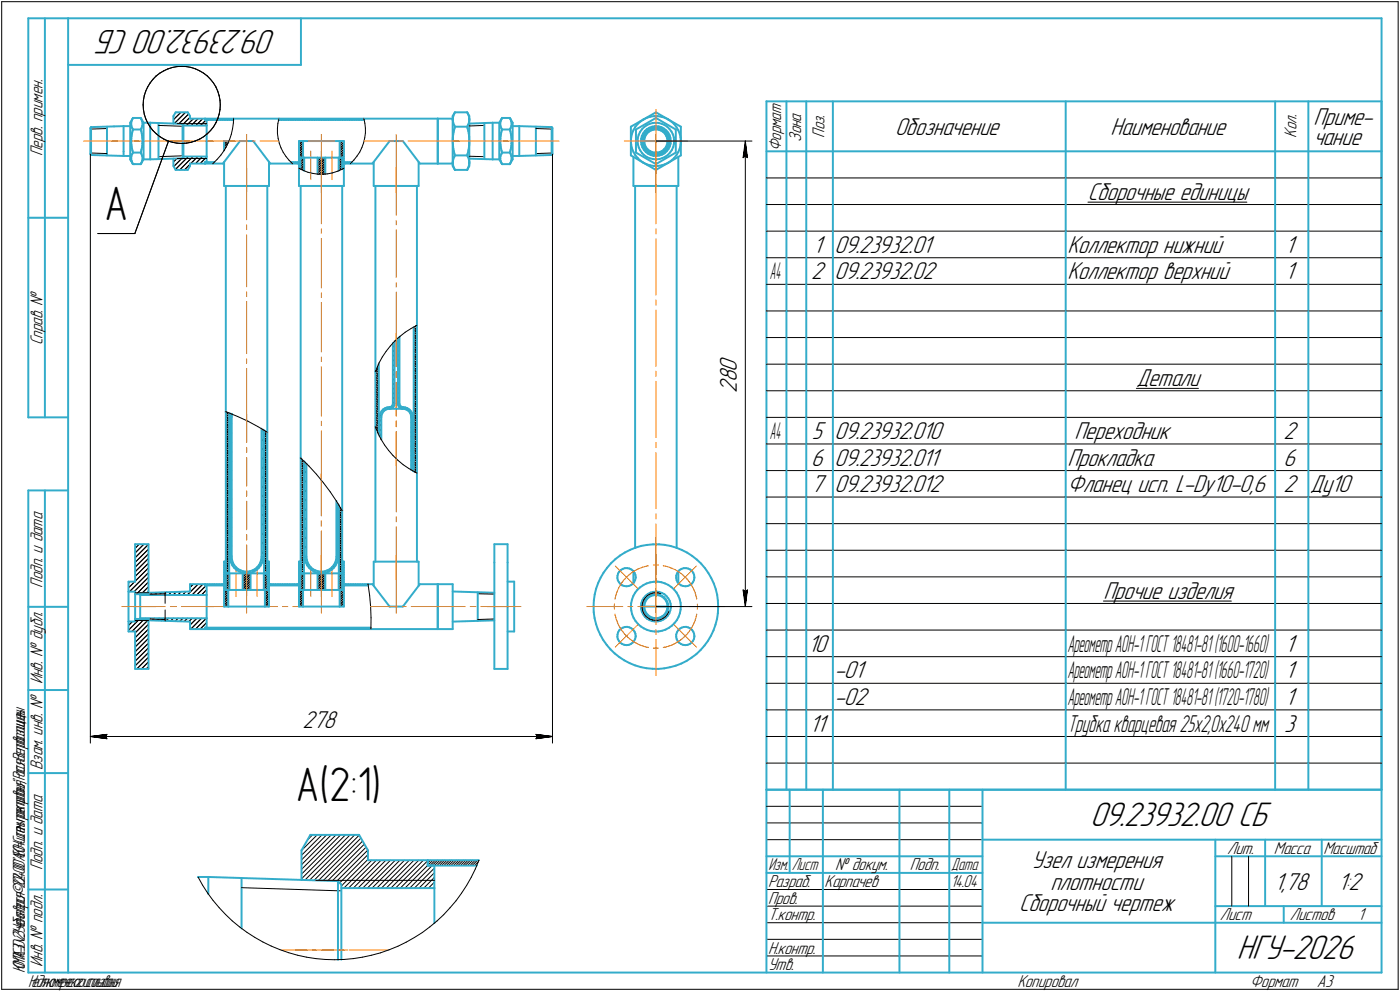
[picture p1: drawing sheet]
<svg xmlns="http://www.w3.org/2000/svg" width="421mm" height="298mm" viewBox="0 0 421 298" stroke-linecap="round" stroke-linejoin="round" font-family="sans-serif">
<defs><g id="words">
<g font-size="14.6">
<text x="31.4" y="66.2">А</text>
<text x="89" y="240.9">А(2:1)</text>
</g>
<g font-size="10.9">
<text x="83.2" y="9" transform="rotate(-180 83.2 9)">09.23932.00 СБ</text>
<text x="327.8" y="248.5">09.23932.00 СБ</text>
<text x="372" y="288.5">НГУ-2026</text>
</g>
<g font-size="7.8">
<text x="269.2" y="40.5">Обозначение</text>
<text x="334" y="40.5">Наименование</text>
<text x="395" y="37.6">Приме-</text>
<text x="395" y="43.5">чание</text>
<text x="327.2" y="60">Сборочные единицы</text>
<text x="244.5" y="76">1</text>
<text x="251" y="76">09.23932.01</text>
<text x="321" y="76">Коллектор нижний</text>
<text x="386.5" y="76">1</text>
<text x="244" y="84">2</text>
<text x="251" y="84">09.23932.02</text>
<text x="321" y="84">Коллектор верхний</text>
<text x="386.5" y="84">1</text>
<text x="221.6" y="111.7" transform="rotate(-90 221.6 111.7)">0</text>
<text x="221.6" y="118.1" transform="rotate(-90 221.6 118.1)">2</text>
<text x="221.6" y="114.9" transform="rotate(-90 221.6 114.9)">8</text>
<text x="341.8" y="116">Детали</text>
<text x="244.2" y="132">5</text>
<text x="251" y="132">09.23932.010</text>
<text x="323.1" y="132">Переходник</text>
<text x="386" y="132">2</text>
<text x="244" y="140">6</text>
<text x="251" y="140">09.23932.011</text>
<text x="321" y="140">Прокладка</text>
<text x="386" y="140">6</text>
<text x="244" y="148">7</text>
<text x="251" y="148">09.23932.012</text>
<text x="321" y="148">Фланец исп. L-Dy10-0,6</text>
<text x="386" y="148">2</text>
<text x="394" y="148">Ду10</text>
<text x="331.8" y="180">Прочие изделия</text>
<text x="243" y="196">10</text>
<text x="386.5" y="196">1</text>
<text x="251" y="204">-01</text>
<text x="386.5" y="204">1</text>
<text x="251" y="212">-02</text>
<text x="386.5" y="212">1</text>
<text x="91" y="219">278</text>
<text x="243.5" y="220">11</text>
<text x="386.2" y="220">3</text>
<text x="310.2" y="261.1">Узел измерения</text>
<text x="315.9" y="267.5">плотности</text>
<text x="383.3" y="267.5">1,78</text>
<text x="402.4" y="267.5">1:2</text>
<text x="306.5" y="274">Сборочный чертеж</text>
</g>
<text font-size="7.6" x="321" y="220">Трубка кварцевая 25x2,0x240 мм</text>
<g font-size="7.5">
<text x="321" y="196">АреометрАОН-1ГОСТ18481-81(1600-1660)</text>
<text x="321" y="204">АреометрАОН-1ГОСТ18481-81(1660-1720)</text>
<text x="321" y="212">АреометрАОН-1ГОСТ18481-81(1720-1780)</text>
</g>
<g font-size="7.4">
<text x="231.5" y="84">A4</text>
<text x="231.5" y="132">A4</text>
</g>
<g font-size="5.5">
<text x="247.9" y="41.4" transform="rotate(-90 247.9 41.4)">Поз.</text>
<text x="389.9" y="41.4" transform="rotate(-90 389.9 41.4)">Кол.</text>
<text x="12.8" y="46.9" transform="rotate(-90 12.8 46.9)">Перв. примен.</text>
<text x="234.9" y="45.5" transform="rotate(-90 234.9 45.5)">Формат</text>
<text x="240.9" y="42.7" transform="rotate(-90 240.9 42.7)">Зона</text>
<text x="12.8" y="103.8" transform="rotate(-90 12.8 103.8)">Справ. №</text>
<text x="12.8" y="176.7" transform="rotate(-90 12.8 176.7)">Подп. и дата</text>
<text x="12.8" y="205.8" transform="rotate(-90 12.8 205.8)">Инв. № дубл.</text>
<text x="12.8" y="231.6" transform="rotate(-90 12.8 231.6)">Взам. инв. №</text>
<text x="369.1" y="256.8">Лит.</text>
<text x="383.1" y="256.8">Масса</text>
<text x="398" y="256.8">Масштаб</text>
<text x="12.8" y="261.7" transform="rotate(-90 12.8 261.7)">Подп. и дата</text>
<text x="251.2" y="261.8">№ докум.</text>
<text x="273.6" y="261.8">Подп.</text>
<text x="231" y="266.8">Разраб.</text>
<text x="248" y="266.8">Карпачев</text>
<text x="231" y="271.8">Пров.</text>
<text x="231" y="276.8">Т.контр.</text>
<text x="366.9" y="276.8">Лист</text>
<text x="387.9" y="276.8">Листов</text>
<text x="408.4" y="276.8">1</text>
<text x="231" y="286.8">Н.контр.</text>
<text x="12.8" y="290.8" transform="rotate(-90 12.8 290.8)">Инв. № подл.</text>
<text x="231" y="291.8">Утв.</text>
<text x="306" y="296.8">Копировал</text>
<text x="376" y="296.8">Формат</text>
<text x="396" y="296.8">A3</text>
</g>
<g font-size="5.4">
<text x="231.1" y="261.8">Изм.</text>
<text x="238.1" y="261.8">Лист</text>
<text x="286.1" y="261.8">Дата</text>
<text x="286" y="266.8">14.04</text>
<text x="7.5" y="292.5" transform="rotate(-90 7.5 292.5)">КОМПАС-3Dv23Учебнаяверсия©2024ООО&quot;АСКОН-Системыпроектирования&quot;,Россия.Всеправазащищены.</text>
<text x="8.5" y="296.7">Недлякоммерческогоиспользования</text>
</g>
</g></defs>
<g fill="none" stroke="#33acca" stroke-width=".59">
<path d="M8.5 5.5v120zM8.5 5.5h12zM13.5 5.5v120zM20.5 5.5v287zM20.5 5.5h395zM20.5 19.5h70zM90.5 5.5v14zM415.5 5.5v287zM27.2 38.5v7.8zM27.4 38.2l6.9-.2zM27.4 38.2v8.4zM27.4 38.2l-.2 .3z"/>
<path d="M32.2 38.1v8.6zM34.3 38l2.9-.1zM37.2 37.9v7.7zM37.2 37.9h2zM39.2 36.9v11zM39.5 37.3v.6zM39.5 36.7v.6zM39.5 37.9l.3 .7zM39.8 35.9l-.3 .8zM39.8 39.8l-.2 .8zM39.8 38.6l.2 .3zM39.9 39.3l-.1 .5z"/>
<path d="M40 35.5h2.3zM40 38.9h2.3zM40 35.5l-.8 1.4zM40 35.5l-.2 .4zM40 38.9l-.1 .4zM42.3 35.5l.9 1.4zM42.3 38.9l.2 .6zM42.3 35.5l.2 .4zM42.5 39.5l.1 .6zM42.5 35.9l.3 .6zM42.5 38.6l-.2 .3zM42.8 36.5l.1 .6z"/>
<path d="M42.8 37.8l-.3 .8zM42.9 37.1l-.1 .7zM43.2 36.9h2zM43.2 36.9v11zM45.2 36.9l9.7 .4zM45.2 36.9v11zM47.7 37v10.8zM52.2 34.9v2.3zM52.8 33.8l-.6 1.1zM52.8 33.8h3.7zM54.9 37.3l.3 .2zM54.9 37.3v10.3z"/>
<path d="M55.2 37.5v9.8zM55.2 37.8h6.9zM56.5 33.8l.6 1.1zM57.1 35.7h4.6zM57.1 34.9v.8zM61.7 35.7v.4zM61.7 36.1h8.5zM61.7 35.7h8.5zM61.7 36.1h.4zM62.1 36.1v1.7zM62.1 37.8v9.3zM70.2 35.7h13.7z"/>
<path d="M83.8 36.1h25.8zM83.9 35.7h25.5zM109.4 35.7h22.3zM131.7 35.7h4.4zM131.7 35.7v6.7zM136.1 34.9v1zM136.1 35.9v6.5zM136.1 35.9l.1 .3zM136.2 36.2l.1 .8zM136.2 35.6l-.1 .3zM136.3 37l.3 .7zM136.3 34.9l-.1 .7z"/>
<path d="M136.4 39.7l-.1 .6zM136.6 39l-.2 .7zM136.6 37.7l.2 .4zM136.6 34.2l-.3 .7zM136.7 38.5l-.1 .5zM136.8 33.8h3.7zM136.8 38.1h3.7zM136.8 38.1l-.1 .4zM136.8 33.8l-.7 1.1zM136.8 33.8l-.2 .4zM140.5 33.8l.6 1.1zM140.5 33.8l.2 .4z"/>
<path d="M140.5 38.1l.1 .6zM140.6 38.7l.2 .7zM140.7 34.2l.3 .7zM140.7 37.6l-.2 .5zM140.8 39.4l.2 .6zM141 34.9l.1 .7zM141 37l-.3 .6zM141.1 35.9v6.5zM141.1 35.6v.3zM141.1 34.9v1zM141.1 36.2l-.1 .8zM141.1 35.9v.3z"/>
<path d="M141.1 37.2l7.1-.3zM145.7 37v10.8zM148.2 36.9v11zM148.2 36.9h2zM150.2 36.9v11zM150.5 37.3v.6zM150.5 36.7v.6zM150.5 37.9l.3 .7zM150.7 39.8l-.1 .8zM150.8 35.9l-.3 .8zM150.8 38.6l.2 .3zM150.9 39.3l-.2 .5z"/>
<path d="M151 35.5h2.3zM151 38.9h2.3zM151 35.5l-.8 1.4zM151 38.9l-.1 .4zM151 35.5l-.2 .4zM153.3 35.5l.2 .4zM153.3 35.5l.9 1.4zM153.3 38.9l.2 .6zM153.5 39.5l.1 .6zM153.5 38.6l-.2 .3zM153.5 35.9l.3 .6zM153.8 36.5l.1 .6z"/>
<path d="M153.8 37.8l-.3 .8zM153.9 37.1l-.1 .7zM154.2 37.9h2zM154.2 36.9v11zM156.2 37.9l9.7 .3zM156.2 37.9v9zM161.2 38.1v8.6zM165.9 38.2v8.4zM165.9 38.2l.3 .3zM166.2 38.5v7.8zM189.7 38.1v4.3zM189.7 38.1l3.8-2.2z"/>
<path d="M190.5 39.2l-.4 1zM191.1 38.2l-.6 1zM191.3 38.9l6-3.4zM191.3 38.9v7zM191.8 37.3l-.7 .9zM191.8 37.3l.8-.8zM192.5 39.7l-.4 .9zM192.6 36.5l.9-.6zM193 38.9l-.5 .8zM193.5 35.9l3.8-2.1zM193.5 35.9l1-.5zM193.7 38.2l.8-.5z"/>
<path d="M193.7 38.2l-.7 .7zM193.9 39.4l-.5 .7zM193.9 39.4l.7-.6zM194.2 39.5l.7-.5zM194.2 39.5l-.5 .7zM194.4 39.8l.6-.6zM194.4 39.8l-.5 .6zM194.5 37.7l.9-.4zM194.5 35.4l1.1-.3zM194.6 38.8l.7-.4zM194.9 39l.7-.4zM195 39.2l.7-.3z"/>
<path d="M195.2 39.6l.7-.4zM195.3 38.4l.8-.3zM195.4 37.3l.9-.3zM195.6 35.1l1.1-.2zM195.6 38.6l.8-.3zM195.7 38.9l.7-.3zM195.9 39.2l.7-.2zM196.1 38.1l.9-.2zM196.3 37l1-.1zM196.4 38.3l.9-.1zM196.4 38.6l.9-.1zM196.6 39l.8-.1z"/>
<path d="M196.7 34.9h1.1zM197 37.9h.3zM197.3 37.9l.8 .1zM197.4 38.3h.1M197.4 38.5h.1M197.3 36.9l.7 .1zM197.3 35.5l5.9 3.4zM197.3 33.8l3.7 2.1zM197.4 38.9l.7 .1zM197.4 38.3l.8 .1zM197.4 38.5l.8 .2zM197.8 34.9l1.2 .2z"/>
<path d="M198 37l1 .2zM198.1 38l.9 .3zM198.1 39l.7 .3zM198.2 38.7l.8 .2zM198.2 38.4l.9 .3zM198.8 39.3l.7 .4zM199 38.3l.7 .4zM199 38.9l.6 .4zM199 37.2l.9 .4zM199 35.1l1 .3zM199.1 38.7l.7 .4zM199.5 39.7l.5 .6z"/>
<path d="M199.6 39.3l.6 .6zM199.7 38.7l.7 .5zM199.8 39.1l.6 .6zM199.9 37.6l.8 .5zM200 35.4l1 .5zM200.2 39.9l.5 .7zM200.4 39.7l.5 .6zM200.4 39.2l.6 .7zM200.7 38.1l.6 .7zM201 39.9l.4 .7zM201 35.9l3.8 2.2zM201 35.9l.9 .7z"/>
<path d="M201.3 38.8l.6 .7zM201.9 39.5l.5 .9zM201.9 36.6l.9 .7zM202.8 37.3l.7 .9zM203.2 38.9v7zM203.5 38.2l.5 1zM204 39.2l.4 1zM204.8 38.1v4.3zM230.5 30.5v207zM230.5 30.5h185zM236.5 30.5v15zM242.5 30.5v15z"/>
<path d="M250.5 30.5v15zM320.5 30.5v15zM383.5 30.5v15zM393.5 30.5v15zM415.5 30.5v207zM27.2 46.3l.2 .3zM27.4 46.6l9.8 .3zM37.2 45.6v1.3zM37.2 46.9h.9zM38.1 46.9h1.1zM39.2 47.9l.1 .3zM39.3 48.2l.7 1.2z"/>
<path d="M39.5 47.7v.6zM39.5 41.8v.3zM39.5 42.1v.3zM39.5 42.4v.2zM39.5 42.6v.2zM39.5 42.8v.3zM39.5 43.1v.3zM39.5 47v.7zM39.5 41.6v.2zM39.5 43.4v.2zM39.5 48.3h.1M39.5 41.1v.5z"/>
<path d="M39.5 43.6l.1 .6zM39.6 48.5h.1M39.6 44.2l.1 .5zM39.6 48.6l.2 .3zM39.6 40.6l-.1 .5zM39.7 44.7l.1 .6zM39.8 48.9l.1 .3zM39.8 46.3l-.3 .7zM39.8 45.3l.2 .6zM39.9 49.2l.1 .2zM40 49.4h.6zM40 45.9h2.3z"/>
<path d="M40 45.9l-.2 .4zM40.6 49.4h1.7zM42.3 45.9l.2 .3zM42.4 45.6l-.1 .3zM42.5 46.2l.3 .7zM42.5 48.9l-.2 .5zM42.5 45l-.1 .6zM42.6 40.1l.1 .6zM42.7 44.3l-.2 .7zM42.7 40.7l.1 .5zM42.8 46.9l.1 .6zM42.8 48.2l-.3 .7z"/>
<path d="M42.8 43.8l-.1 .5zM42.8 41.2v.2zM42.8 43.2v.6zM42.8 43.1v.1zM42.8 41.7l.1 .4zM42.8 41.4v.3zM42.9 47.5l-.1 .7zM42.9 42.8l-.1 .3zM42.9 42.4v.4zM42.9 42.2v.2zM42.9 42.1v.1zM43.2 47.9h2z"/>
<path d="M43.2 47.9l-.9 1.5zM45.2 47.9l9.7-.3zM52.2 49.9l.6 1.2zM52.2 47.7v2.2zM52.8 51.1h3.7zM55.2 47.3l-.3 .3zM55.2 47.1h6.9zM57.1 49.9l-.6 1.2zM57.1 49.2v.7zM57.1 49.2h4.6zM61.7 48.8v.4zM61.7 49.2h2.3z"/>
<path d="M61.7 48.8h2.8zM61.7 48.8h.4zM62.1 47.1v1.7zM64 49.2h3.1zM67.4 55.9h6.8zM67.4 48.7v7.2zM67.4 42.4h1.3zM67.4 42.4v2.8zM67.9 55.9v67.9zM68.7 42.4v.5zM68.7 42.4h.2zM72.2 42.4h4z"/>
<path d="M72.2 42.4l-5.1 6.8zM74.2 55.9h6.7zM76.2 42.4l5.1 6.8zM80.4 55.9v74.1zM80.9 48.7v7.2zM81.3 49.2h6.7zM87.5 48.8h2.3zM88 49.2h1.5zM89.8 48.8l-.3 .4zM89.8 48.8h.1M89.9 55.9h6.7zM89.9 50.6v5.3z"/>
<path d="M89.9 42.4v8.2zM89.9 42.4h1.2zM90.3 47.4v3.4zM90.3 47.4h.8zM90.3 47.4h1.2zM90.4 55.9v81.8zM91.1 42.4v5zM91.1 42.4h11.1zM91.5 47.4v4zM91.5 47.4h4zM95.5 47.4v5zM95.5 47.4h2.3z"/>
<path d="M96.6 55.9h6.8zM97.8 47.4v5zM97.8 47.4h4.1zM101.9 47.4h1.1zM101.9 47.4v4zM102.2 42.4v5zM102.2 42.4h1.2zM102.2 47.4h.8zM102.9 55.9v97.7zM103 47.4v3.4zM103.4 50.6v5.3zM103.4 42.4v8.2z"/>
<path d="M103.5 48.8h.1M103.5 48.8h2.3zM103.5 48.8l.3 .4zM103.8 49.2h1.6zM105.4 49.2h6.6zM112.4 55.9h6.8zM112.4 48.7v7.2zM112.9 55.9v55.9zM117.2 42.4l-5.2 6.8zM117.2 42.4h4zM119.2 55.9h6.7zM121.2 42.4l5.1 6.8z"/>
<path d="M125.4 55.9v41.9zM125.9 48.7v7.2zM126.3 49.2h5.4zM131.7 49.2h4.4zM131.7 42.4v6.8zM136.1 42.4l.1 1.3zM136.1 42.4v6.5zM136.1 48.9l.1 .3zM136.1 49.9l.7 1.2zM136.1 48.9v1zM136.2 41.5v.4zM136.2 41.9l-.1 .5z"/>
<path d="M136.2 48.6l-.1 .3zM136.2 49.2l.1 .8zM136.2 43.7l.1 .4zM136.2 41v.5zM136.3 44.1l.1 .7zM136.3 40.3l-.1 .7zM136.3 47.9l-.1 .7zM136.3 50l.3 .7zM136.4 44.8l.1 .6zM136.5 45.4l.2 .8zM136.6 47.2l-.3 .7zM136.6 50.7l.2 .4z"/>
<path d="M136.7 46.2l.1 .5zM136.8 51.1h3.7zM136.8 46.7h3.7zM136.8 46.7l-.2 .5zM140.5 46.7l.2 .5zM140.6 46.4l-.1 .3zM140.7 50.6l-.2 .5zM140.7 47.2l.3 .7zM140.8 45.8l-.2 .6zM140.9 45.1l-.1 .7zM141 40l.1 .7zM141 49.9l-.3 .7z"/>
<path d="M141 44.5l-.1 .6zM141 47.9l.1 .7zM141.1 40.7v.4zM141.1 41.1v1.3zM141.1 43.9l-.1 .6zM141.1 49.2l-.1 .7zM141.1 48.9v.3zM141.1 48.9v1zM141.1 49.9l-.6 1.2zM141.1 43.3v.6zM141.1 42.9v.4zM141.1 42.4v.5z"/>
<path d="M141.1 42.4v6.5zM141.1 48.6v.3zM141.1 47.7l7.1 .2zM148.2 47.9h2zM150.2 47.9l.8 1.5zM150.5 41.8v.3zM150.5 42.1v.3zM150.5 42.4v.2zM150.5 42.6v.2zM150.5 42.8v.3zM150.5 43.1v.3zM150.5 47.7v.6z"/>
<path d="M150.5 41.6v.2zM150.5 43.4v.2zM150.5 47v.7zM150.5 41.1v.5zM150.5 43.6l.1 .6zM150.5 48.3l.3 .7zM150.6 44.2l.1 .5zM150.6 40.6l-.1 .5zM150.7 44.7l.1 .6zM150.8 46.3l-.3 .7zM150.8 49l.2 .4zM150.8 45.3l.2 .6z"/>
<path d="M151 49.4h2.3zM151 45.9h2.3zM151 45.9l-.2 .4zM153.3 45.9l.2 .3zM153.4 45.6l-.1 .3zM153.5 48.9l-.2 .5zM153.5 46.2l.3 .7zM153.6 45l-.2 .6zM153.6 40.1l.1 .6zM153.7 44.3l-.1 .7zM153.7 40.7l.1 .5zM153.8 46.9l.1 .6z"/>
<path d="M153.8 48.2l-.3 .7zM153.8 43.8l-.1 .5zM153.8 41.2v.2zM153.8 43.2v.6zM153.8 43.1v.1zM153.8 41.7l.1 .4zM153.8 41.4v.3zM153.9 47.5l-.1 .7zM153.9 42.8l-.1 .3zM153.9 42.4v.4zM153.9 42.2v.2zM153.9 42.1v.1z"/>
<path d="M154.2 46.9h2zM154.2 47.9l-.9 1.5zM156.2 46.9l9.7-.3zM166.2 46.3l-.3 .3zM189.7 42.4v4.3zM189.7 42.4l.1 1.1zM189.7 46.7l3.8 2.2zM189.8 41.3l-.1 1.1zM189.8 43.5l.3 1.1zM190.1 40.2l-.3 1.1zM190.1 44.6l.4 1.1zM190.5 55.9h13.5z"/>
<path d="M190.5 47.2v8.7zM190.5 45.7l.6 1zM191 55.9v108.9zM191.1 46.7l.7 .8zM191.3 45.9l6 3.5zM191.8 42.5l.1 .9zM191.8 47.5l.8 .8zM191.8 41.5v1zM191.9 43.4l.2 1zM192.1 40.6l-.3 .9zM192.1 44.4l.4 .8zM192.5 45.2l.6 .8z"/>
<path d="M192.6 48.3l.9 .6zM192.8 42.6l.1 .9zM192.8 41.7v.9zM192.9 43.5l.3 .8zM193 40.9l-.2 .8zM193.1 42.6l.1 .8zM193.1 46l.7 .7zM193.1 41.7v.9zM193.2 44.3l.4 .7zM193.2 43.4l.3 .8zM193.3 40.9l-.2 .8zM193.4 42v.8z"/>
<path d="M193.4 42.8l.1 .8zM193.4 40.1l-.4 .8zM193.5 44.2l.4 .7zM193.5 43.6l.3 .7zM193.5 48.9l3.8 2.2zM193.5 48.9l1 .5zM193.5 41.2l-.1 .8zM193.6 45l.6 .7zM193.7 40.2l-.4 .7zM193.8 42.2v.8zM193.8 46.7l.8 .5zM193.8 42.4h6.9z"/>
<path d="M193.8 43l.2 .7zM193.8 44.3l.5 .7zM193.9 41.4l-.1 .8zM193.9 40.4l-.4 .8zM193.9 44.9l.6 .7zM194 43.7l.4 .7zM194.2 40.7l-.3 .7zM194.2 45.7l.7 .5zM194.3 45l.6 .6zM194.4 44.4l.5 .6zM194.5 45.6l.7 .5zM194.5 49.4l1.1 .3z"/>
<path d="M194.6 47.2l.9 .4zM194.6 40.1l.6-.5zM194.6 40.1l-.4 .6zM194.9 45l.6 .4zM194.9 46.2l.8 .4zM194.9 45.6l.7 .4zM195.2 46.1l.7 .3zM195.5 47.6l.9 .2zM195.5 45.4l.7 .4zM195.6 49.7l1.1 .2zM195.6 46l.8 .2zM195.7 46.6l.8 .3z"/>
<path d="M195.9 46.4l.9 .2zM196.2 45.8l.7 .1zM196.4 46.2l.8 .1zM196.4 47.8l1 .1zM196.5 46.9h.9zM196.7 49.9h1.1zM196.8 46.6h.8zM196.9 45.9h.8zM197.2 46.3h.8zM197.3 49.4l5.9-3.5zM197.3 51.1l3.7-2.2zM197.4 47.9l.9-.1z"/>
<path d="M197.4 46.9l.8-.1zM197.6 46.6l.8-.2zM197.7 45.9l.8-.2zM197.8 49.9l1.1-.2zM198 46.3l.8-.3zM198.2 46.8l.9-.3zM198.3 47.8l.9-.3zM198.4 46.4l.8-.3zM198.5 45.7l.6-.3zM198.8 46l.7-.4zM198.9 49.7l1.1-.3zM199.1 46.5l.8-.4z"/>
<path d="M199.1 45.4l.6-.5zM199.2 46.1l.7-.5zM199.2 47.5l.9-.4zM199.5 45.6l.6-.5zM199.9 46.1l.6-.6zM199.9 45.6l.6-.6zM200 49.4l1-.5zM200 40.3l.4 .6zM200.1 47.1l.8-.5zM200.2 44.3l-.5 .6zM200.4 40.9l.3 .8zM200.5 43.6l-.3 .7z"/>
<path d="M200.6 44.4l-.5 .7zM200.7 41.7v.7zM200.7 40.6l.3 .7zM200.7 42.8l-.2 .8zM200.7 42.4v.4zM200.9 40.3l.3 .8zM201 44.4l-.5 .6zM201 43.7l-.4 .7zM201 41.3l.2 .8zM201 48.9l.9-.6zM201 48.9l3.8-2.2zM201 44.8l-.5 .7z"/>
<path d="M201.1 42.9l-.1 .8zM201.2 42.1l-.1 .8zM201.2 41.1l.2 .8zM201.3 43.6l-.3 .8zM201.4 40.6l.2 .9zM201.4 41.9v.9zM201.4 44.1l-.4 .7zM201.4 42.8l-.1 .8zM201.5 45.8l-.6 .8zM201.6 41.5l.1 .9zM201.7 43.2l-.3 .9zM201.7 42.4v.8z"/>
<path d="M201.9 48.3l.8-.8zM202.1 45l-.6 .8zM202.4 40.4l.2 .9zM202.5 44.2l-.4 .8zM202.6 41.3l.1 1zM202.7 43.2l-.2 1zM202.7 42.3v.9zM203.5 46.7l-.8 .8zM203.5 55.9v108.9zM204 47.2v8.7zM204 45.7l-.5 1zM204.4 40.2l.3 1.1z"/>
<path d="M204.4 44.7l-.4 1zM204.7 41.3l.1 1.1zM204.7 43.6l-.3 1.1zM204.8 42.4v4.3zM204.8 42.4l-.1 1.2zM230.5 45.5h185zM236.5 45.5v8zM236.5 53.5v8zM242.5 45.5v8zM242.5 53.5v8zM250.5 45.5v8zM250.5 53.5v8z"/>
<path d="M320.5 45.5v8zM320.5 53.5v8zM383.5 45.5v8zM383.5 53.5v8zM393.5 45.5v8zM393.5 53.5v8zM8.5 65.5h12zM236.5 61.5v8zM236.5 69.5v8zM236.5 77.5v8zM242.5 61.5v8zM242.5 69.5v8z"/>
<path d="M242.5 77.5v8zM250.5 61.5v8zM250.5 69.5v8zM250.5 77.5v8zM320.5 61.5v8zM320.5 69.5v8zM320.5 77.5v8zM383.5 61.5v8zM383.5 69.5v8zM383.5 77.5v8zM393.5 61.5v8zM393.5 69.5v8z"/>
<path d="M393.5 77.5v8zM124.4 98.3v43.5zM125.4 97.8v44.5zM236.5 85.5v8zM236.5 93.5v8zM242.5 85.5v8zM242.5 93.5v8zM250.5 85.5v8zM250.5 93.5v8zM320.5 85.5v8zM320.5 93.5v8zM383.5 85.5v8z"/>
<path d="M383.5 93.5v8zM393.5 85.5v8zM393.5 93.5v8zM112.9 111.8v16.6zM113.9 109.4v21.3zM118.2 103.2v18.2zM118.7 102.7v18.7zM119.7 101.7v19.7zM120.1 101.3v20.1zM236.5 101.5v8zM236.5 109.5v8zM236.5 117.5v8z"/>
<path d="M242.5 101.5v8zM242.5 109.5v8zM242.5 117.5v8zM250.5 101.5v8zM250.5 109.5v8zM250.5 117.5v8zM320.5 101.5v8zM320.5 109.5v8zM320.5 117.5v8zM383.5 101.5v8zM383.5 109.5v8zM383.5 117.5v8z"/>
<path d="M393.5 101.5v8zM393.5 109.5v8zM393.5 117.5v8zM8.5 125.5h12zM67.9 123.8v48.6zM68.9 124.2v48.2zM69.2 125.4v42zM69.2 125.1v.3zM69.3 124.4l-.1 .7zM69.7 125.2v.2zM69.7 125.4v42zM69.8 124.5l-.1 .7z"/>
<path d="M78.7 128.9v38.5zM79.2 129.2v38.2zM79.4 129.4v43zM80.4 130v42.4zM90.4 137.7v34.7zM91.4 138.7v33.7zM91.7 138.9v28.5zM92.2 139.4v28zM112.9 128.4v40.5zM114.2 125v.4zM114.2 125.4v5.8zM114.4 124.3l-.2 .7z"/>
<path d="M114.7 125.4v6.8zM114.7 125.4h.1M114.7 123.7l-.3 .6zM114.8 124.8l-.1 .6zM115 124.2l-.2 .6zM115.2 123.1l.6-.3zM115.2 123.1l-.5 .6zM115.4 123.7l.5-.4zM115.4 123.7l-.4 .5zM115.8 122.8l.7-.3zM115.9 123.3l.6-.3zM116.5 122.5l.7-.1z"/>
<path d="M116.5 123l.7-.1zM117.2 122.9h.3zM117.2 122.4h.3zM117.2 122.9h4zM117.5 122.9l.4-.2zM117.5 122.4l.4-.2zM117.9 122.7l.4-.4zM118.1 121.8l-.2 .4zM118.2 121.4l-.1 .4zM118.6 121.9l-.3 .4zM118.7 121.4l-.1 .5zM119.7 121.4l.1 .5z"/>
<path d="M119.8 121.9l.2 .4zM120 122.3l.4 .4zM120.1 121.4l.1 .4zM120.2 121.8l.3 .4zM120.4 122.7l.4 .2zM120.5 122.2l.3 .2zM120.8 122.9h.4zM120.8 122.4h.4zM121.2 122.9l.6 .1zM121.2 122.4l.7 .1zM121.8 123l.6 .3zM121.9 122.5l.6 .3z"/>
<path d="M122.4 123.3l.5 .4zM122.5 122.8l.6 .3zM122.9 123.7l.4 .5zM123.1 123.1l.5 .6zM123.3 124.2l.3 .6zM123.6 124.8l.1 .6zM123.6 123.7l.4 .6zM123.7 125.4h.1M123.7 125.4v16zM124 124.3l.1 .7zM124.1 125l.1 .4zM124.2 125.4v16.2z"/>
<path d="M236.5 125.5v8zM236.5 133.5v8zM242.5 125.5v8zM242.5 133.5v8zM250.5 125.5v8zM250.5 133.5v8zM320.5 125.5v8zM320.5 133.5v8zM383.5 125.5v8zM383.5 133.5v8zM393.5 125.5v8zM393.5 133.5v8z"/>
<path d="M8.5 147.5v145zM8.5 147.5h12zM13.5 147.5v145zM101.2 150.7v16.7zM101.6 151.5v15.9zM101.9 151.9v20.5zM102.9 153.6v18.8zM125.4 142.3v26.6zM236.5 141.5v8zM236.5 149.5v8zM236.5 157.5v8zM242.5 141.5v8z"/>
<path d="M242.5 149.5v8zM242.5 157.5v8zM250.5 141.5v8zM250.5 149.5v8zM250.5 157.5v8zM320.5 141.5v8zM320.5 149.5v8zM320.5 157.5v8zM383.5 141.5v8zM383.5 149.5v8zM383.5 157.5v8zM393.5 141.5v8z"/>
<path d="M393.5 149.5v8zM393.5 157.5v8zM38.7 174.9h1.9zM38.7 177.9h1.9zM38.7 174.9v3zM38.7 177.9v9zM40.6 177.9v.8zM40.6 163.7h4.1zM40.6 178.7h4.1zM40.6 163.7v11.2zM40.6 178.7v7.4zM42.2 178.9h19.9z"/>
<path d="M42.2 178.6v.3zM42.2 178.6l.2-.2zM42.2 178.9v7zM42.4 178.4l14.7-.5zM44.7 163.7v15zM57.1 175.7v2.2zM57.1 175.7h4.6zM61.7 176.1h.4zM61.7 175.7v.4zM61.7 175.7h5.4zM61.7 176.1h5.7zM62.1 176.1v2.8z"/>
<path d="M62.1 178.9v7zM67.1 175.7l.3 .4zM67.4 176.1h.1M67.4 168.9v13.5zM67.4 168.9h.4zM67.8 172.4v5zM67.8 172.4h1.2zM67.8 177.4h1.2zM67.8 177.4h.9zM67.8 168.9v8.5zM67.9 168.9h.1M67.9 172.4h1z"/>
<path d="M68.7 177.4v5zM69 172.4v5zM69 177.4h4zM69 172.4h4zM69.2 167.4l.1 .9zM69.3 168.3l.2 .9zM69.5 169.2l.4 .9zM69.7 167.4l.1 .9zM69.8 168.3l.2 .8zM69.9 170.1l.5 .7zM70 169.1l.4 .8zM70.4 169.9l.6 .7z"/>
<path d="M70.4 170.8l.7 .6zM71 170.6l.6 .6zM71.1 171.4l.8 .5zM71.6 171.2l.8 .3zM71.9 171.9l.9 .3zM72.4 171.5l.8 .3zM72.8 172.2l.9 .2zM73 172.4h2.4zM73 177.4h2.4zM73 172.4v5zM73.2 171.8l.9 .1zM73.7 172.4h.5z"/>
<path d="M74.1 171.9h.1M74.3 171.9h.1M74.2 172.4h.4zM74.3 171.9l.8-.1zM74.6 172.4l1-.2zM75.1 171.8l.8-.3zM75.4 172.4v5zM75.4 172.4h3.9zM75.4 177.4h3.9zM75.6 172.2l.8-.3zM75.9 171.5l.8-.3zM76.4 171.9l.8-.5z"/>
<path d="M76.7 171.2l.7-.6zM77.2 171.4l.7-.6zM77.9 169.9l-.5 .7zM78.3 169.1l-.4 .8zM78.4 170.1l-.5 .7zM78.6 168.3l-.3 .8zM78.7 167.4l-.1 .9zM78.8 169.2l-.4 .9zM79.1 168.3l-.3 .9zM79.2 167.4l-.1 .9zM79.3 172.4v5zM79.3 172.4h1.2z"/>
<path d="M79.3 177.4h1.2zM79.4 172.4h1zM79.7 177.4v5zM79.7 177.4h.8zM80.5 168.9h.1M80.5 172.4v5zM80.5 168.9h.4zM80.5 168.9v8.5zM80.9 176.1h.1M80.9 168.9v13.5zM81 176.1h8.8zM81.3 175.7h8.2z"/>
<path d="M81.3 175.7l-.3 .4zM89.5 175.7l.3 .4zM89.9 176.1h.1M89.9 168.9h.4zM89.9 168.9v13.5zM90.3 177.4h1.2zM90.3 172.4h1.2zM90.3 172.4v5zM90.3 168.9v8.5zM90.3 177.4h.8zM90.4 168.9h.1M90.4 172.4h1z"/>
<path d="M91.1 177.4v5zM91.5 172.4v5zM91.5 172.4h4zM91.5 177.4h4zM91.7 167.4v.9zM91.7 168.3l.3 .9zM92 169.2l.4 .9zM92.2 167.4v.9zM92.2 168.3l.3 .8zM92.4 170.1l.6 .7zM92.5 169.1l.4 .8zM92.9 169.9l.5 .7z"/>
<path d="M93 170.8l.6 .6zM93.4 170.6l.7 .6zM93.6 171.4l.8 .5zM94.1 171.2l.8 .3zM94.4 171.9l.8 .3zM94.9 171.5l.8 .3zM95.2 172.2l1 .2zM95.5 172.4h2.3zM95.5 177.4h2.3zM95.5 172.4v5zM95.7 171.8l.9 .1zM96.2 172.4h.4z"/>
<path d="M96.6 171.9h.1M96.7 171.9h.1M96.6 172.4h.6zM96.7 171.9l.9-.1zM97.2 172.4l.8-.2zM97.6 171.8l.8-.3zM97.8 172.4v5zM97.8 177.4h4.1zM97.8 172.4h4.1zM98 172.2l.9-.3zM98.4 171.5l.8-.3zM98.9 171.9l.8-.5z"/>
<path d="M99.2 171.2l.7-.6zM99.7 171.4l.7-.6zM100.4 169.9l-.5 .7zM100.8 169.1l-.4 .8zM100.9 170.1l-.5 .7zM101.1 168.3l-.3 .8zM101.2 167.4l-.1 .9zM101.3 169.2l-.4 .9zM101.6 168.3l-.3 .9zM101.6 167.4v.9zM101.9 172.4h1.1zM101.9 172.4v5z"/>
<path d="M101.9 177.4h1.1zM101.9 172.4h1zM102.2 177.4h.8zM102.2 177.4v5zM103 168.9h.1M103 172.4v5zM103 168.9h.4zM103 168.9v8.5zM103.4 168.9v13.5zM103.5 176.1h7.2zM103.4 176.1h.1M103.8 175.7l-.3 .4z"/>
<path d="M103.8 175.7h6.9zM110.7 175.7h1.3zM112 175.7l5.2 6.7zM112.4 168.9h13.5zM112.4 168.9v7.2zM125.9 168.9v7.2zM126.3 175.7h5.4zM126.3 175.7l-5.1 6.7zM131.7 175.7v13.5zM131.7 175.7h4.4zM131.7 175.7v6.7zM136.1 177.9l12.6 .4z"/>
<path d="M136.1 175.7v6.7zM143.7 178.1v8.6zM148.7 163.7h4zM148.7 163.7v5.5zM148.7 169.2v32zM152.7 163.7v5.5zM152.7 169.2v32zM152.7 174.9h1.9zM154.6 174.9v15zM178.9 178.8l-.3 1.8zM179.3 177l-.4 1.8zM179.9 175.4l-.6 1.6z"/>
<path d="M180.6 173.7l-.7 1.7zM181.5 172.2l-.9 1.5zM182.6 170.8l-1.1 1.4zM183.7 169.4l1.3-1.2zM183.7 169.4l-1.1 1.4zM185 168.2l1.4-1.1zM185.7 173.8l.1 .7zM185.7 173.1v.7zM185.8 174.5l.3 .6zM185.9 172.5l-.2 .6zM186.1 175.1l.5 .5zM186.2 171.9l-.3 .6z"/>
<path d="M186.4 167.1l1.5-.9zM186.6 175.6l.5 .4zM186.7 171.4l.6-.3zM186.7 171.4l-.5 .5zM187.1 176l.6 .2zM187.3 171.1l.7-.2zM187.7 176.2l.7 .1zM187.9 166.2l1.6-.8zM188 170.9h.6zM188.4 176.3l.7-.1zM188.6 170.9l.7 .1zM189.1 176.2l.6-.2z"/>
<path d="M189.3 171l.6 .3zM189.5 165.4l1.7-.7zM189.7 176l.6-.4zM189.9 171.3l.6 .4zM190.5 179.2l-.4 1.1zM190.5 171.7l.3 .6zM190.5 171.8v3.6zM190.7 175.1l-.4 .5zM190.8 172.3l.3 .6zM191 178.3l-.5 .9zM191 174.5l-.3 .6zM191.1 172.9l.1 .7z"/>
<path d="M191.2 164.7l1.7-.5zM191.2 173.8l-.2 .7zM191.2 173.6v.2zM191.7 177.4l.8-.8zM191.7 177.4l-.7 .9zM192.5 176.6l1-.6zM192.9 164.2l1.7-.3zM193.5 176l.9-.5zM193.6 179.8l-.4 .8zM194.2 179.2l.7-.6zM194.2 179.2l-.6 .6zM194.4 175.5l1.1-.4z"/>
<path d="M194.6 179.7l.7-.5zM194.6 179.7l-.5 .6zM194.6 163.9l1.8-.2zM194.9 178.6l.7-.4zM195 179.7l.7-.4zM195.3 179.2l.7-.3zM195.5 175.1l1.1-.1zM195.6 178.2l.9-.2zM195.7 179.3l.7-.3zM196 178.9l.8-.2zM196.4 179l.7-.1zM196.4 163.7h1.8z"/>
<path d="M196.5 178l.9-.1zM196.6 175l1.2-.1zM196.8 178.7h.8zM197.1 178.9l.8 .1zM197.4 177.9l.8 .1zM197.6 178.7l.7 .2zM197.8 174.9l1.1 .2zM197.9 179l.8 .2zM198.2 163.7l1.8 .2zM198.2 178l.9 .3zM198.3 178.9l.8 .3zM198.7 179.2l.6 .4z"/>
<path d="M198.9 175.1l1 .3zM199.1 179.2l.6 .4zM199.1 178.3l.7 .4zM199.3 179.6l.6 .5zM199.7 179.6l.5 .6zM199.8 178.7l.6 .6zM199.9 175.4l1.1 .5zM200 163.9l1.7 .3zM200.4 179.3l.6 .7zM201 175.9l.9 .6zM201 180l.4 .7zM201.7 164.2l1.7 .5z"/>
<path d="M201.9 176.5l.8 .8zM202.7 177.3l.8 .9zM203.4 173.1v.7zM203.4 173.8l.1 .7zM203.4 164.7l1.7 .7zM203.5 178.2l.5 1zM203.5 174.5l.3 .6zM203.6 172.5l-.2 .6zM203.8 175.1l.5 .5zM203.9 171.9l-.3 .6zM204 179.2l.4 1zM204 171.8v3.6z"/>
<path d="M204.3 175.6l.5 .4zM204.4 171.4l.6-.3zM204.4 171.4l-.5 .5zM204.8 176l.6 .2zM205 171.1l.7-.2zM205.1 165.4l1.6 .8zM205.4 176.2l.7 .1zM205.7 170.9h.6zM206.1 176.3l.7-.1zM206.3 170.9l.7 .1zM206.7 166.2l1.5 1zM206.8 176.2l.6-.2z"/>
<path d="M207 171l.6 .3zM207.4 176l.6-.4zM207.6 171.3l.5 .4zM208.1 171.7l.4 .6zM208.2 167.2l1.3 1.1zM208.4 175.1l-.4 .5zM208.5 172.3l.2 .6zM208.7 174.5l-.3 .6zM208.7 172.9l.1 .7zM208.8 173.8l-.1 .7zM208.8 173.6v.2zM209.5 168.3l1.4 1.2z"/>
<path d="M210.9 169.5l1.1 1.4zM212 170.9l1 1.4zM213 172.3l.9 1.6zM213.9 173.9l.8 1.6zM214.7 175.5l.6 1.7zM215.3 177.2l.4 1.7zM215.7 178.9l.2 1.7zM236.5 165.5v8zM236.5 173.5v8zM242.5 165.5v8zM242.5 173.5v8zM250.5 165.5v8z"/>
<path d="M250.5 173.5v8zM320.5 165.5v8zM320.5 173.5v8zM383.5 165.5v8zM383.5 173.5v8zM393.5 165.5v8zM393.5 173.5v8zM8.5 182.5h12zM38.7 186.9h1.9zM38.7 189.9h1.9zM38.7 186.9v3zM40.6 189.9v11.3z"/>
<path d="M40.6 186.1v.8zM40.6 186.1h4.1zM42.2 185.9h19.9zM42.2 186.2l.2 .3zM42.2 185.9v.3zM42.4 186.5l14.7 .4zM44.7 186.1v15.1zM57.1 186.9v2.3zM57.1 189.2h4.6zM61.7 188.8h.4zM61.7 188.8v.4zM61.7 189.2h49.8z"/>
<path d="M61.7 188.8h49.8zM62.1 185.9v2.9zM67.4 182.4h1.3zM68.7 182.4h11zM79.7 182.4h1.2zM89.9 182.4h1.2zM91.1 182.4h11.1zM102.2 182.4h1.2zM111.5 189.2h20.2zM117.2 182.4h4zM131.7 189.2h4.4zM131.7 182.4v6.8z"/>
<path d="M136.1 186.9l12.6-.3zM136.1 182.4v6.8zM152.7 189.9h1.9zM178.5 182.3l.1 1.8zM178.6 184.1l.2 1.8zM178.6 180.6l-.1 1.7zM178.8 185.9l.4 1.7zM179.2 187.6l.6 1.7zM179.8 189.3l.8 1.6zM180.6 190.9l.8 1.5zM181.4 192.4l1.1 1.5zM182.5 193.9l1.1 1.4z"/>
<path d="M183.6 195.3l1.3 1.2zM184.9 196.5l1.4 1.1zM185.7 191.5l.1 .7zM185.7 190.8v.7zM185.8 192.2l.3 .6zM185.9 190.2l-.2 .6zM186.1 192.8l.5 .5zM186.2 189.6l.5-.5zM186.2 189.6l-.3 .6zM186.3 197.6l1.4 1zM186.6 193.3l.5 .4zM186.7 189.1l.6-.3z"/>
<path d="M187.1 193.7l.6 .2zM187.3 188.8l.7-.2zM187.7 198.6l1.7 .8zM187.7 193.9l.7 .1zM188 188.6l.6-.1zM188.4 194l.7-.1zM188.6 188.5l.7 .2zM189.1 193.9l.6-.2zM189.3 188.7l.6 .3zM189.4 199.4l1.6 .7zM189.7 182.5l.2 1.1zM189.7 193.7l.6-.4z"/>
<path d="M189.8 181.4l-.1 1.1zM189.9 183.6l.2 1.1zM189.9 189l.6 .4zM190.1 180.3l-.3 1.1zM190.1 184.7l.4 1.1zM190.5 189.4l.3 .5zM190.5 185.8l.6 1zM190.7 192.7l-.4 .6zM190.8 189.9l.3 .7zM191 192.2l-.3 .5zM191.1 190.6l.1 .7zM191.1 186.8l.8 .8z"/>
<path d="M191.2 191.5l-.2 .7zM191.2 191.3v.2zM191.9 187.6l.8 .8zM192.7 188.4l.9 .6zM192.7 182.2l.1 .9zM192.8 183.1l.2 .9zM192.9 181.4l-.2 .8zM193 184l.4 .7zM193.2 180.6l-.3 .8zM193.4 184.7l.5 .8zM193.5 182.6l.1 .8zM193.5 181.8v.8z"/>
<path d="M193.6 183.4l.3 .7zM193.6 189l1 .4zM193.8 182.4v.4zM193.8 181.1l-.3 .7zM193.8 182.4h6.9zM193.8 182.8l.2 .8zM193.8 181.7v.7zM193.9 184.1l.5 .7zM193.9 185.5l.7 .6zM194 183.6l.3 .7zM194.1 180.9l-.3 .8zM194.1 180.3l-.3 .8z"/>
<path d="M194.3 184.3l.5 .6zM194.4 184.8l.5 .6zM194.5 180.3l-.4 .6zM194.5 180.3l.5-.6zM194.6 186.1l.7 .4zM194.6 189.4l1.1 .4zM194.8 184.9l.6 .5zM194.9 185.4l.7 .4zM195.3 186.5l.8 .3zM195.4 185.4l.6 .3zM195.6 185.8l.8 .3zM195.7 189.8l1.1 .1z"/>
<path d="M196 185.7l.8 .2zM196.1 186.8l.9 .1zM196.4 186.1h.7zM196.8 185.9h.8zM196.8 189.9h1.2zM197 186.9h.9zM197.1 186.1h.9zM197.6 185.9l.7-.1zM197.9 186.9l.8-.2zM198 186.1l.7-.2zM198 189.9l1.1-.2zM198.3 185.8l.7-.4z"/>
<path d="M198.7 185.9l.7-.4zM198.7 186.7l.8-.4zM199 185.4l.6-.4zM199.1 189.7l1.1-.3zM199.4 185.5l.6-.5zM199.5 186.3l.7-.5zM199.9 180.1l.4 .6zM200.2 184.4l-.6 .6zM200.2 189.4l1-.6zM200.2 180.2l.5 .7zM200.3 180.7l.3 .7zM200.5 183.7l-.3 .7z"/>
<path d="M200.5 184.3l-.5 .7zM200.6 181.4l.1 .8zM200.7 180.9l.2 .8zM200.7 183l-.2 .7zM200.7 182.2v.8zM200.8 183.6l-.3 .7zM200.8 185.2l-.6 .6zM200.9 181.7l.1 .7zM201 182.8l-.2 .8zM201 182.4v.4zM201.2 188.8l.9-.6zM201.3 184.4l-.5 .8z"/>
<path d="M201.4 180.7l.3 .9zM201.6 183.6l-.3 .8zM201.7 181.6l.1 .8zM201.8 182.8l-.2 .8zM201.8 182.4v.4zM202.1 188.2l.8-.8zM203.4 190.8v.7zM203.4 191.5l.1 .7zM203.5 192.2l.3 .6zM203.6 186.5l-.7 .9zM203.6 190.2l-.2 .6zM203.8 192.8l.5 .5z"/>
<path d="M203.9 189.6l-.3 .6zM204.1 185.5l-.5 1zM204.3 193.3l.5 .4zM204.4 189.1l.6-.3zM204.4 189.1l-.5 .5zM204.4 180.2l.3 1.1zM204.5 184.4l-.4 1.1zM204.7 181.3l.1 1.1zM204.7 183.3l-.2 1.1zM204.8 182.4l-.1 .9zM204.8 193.7l.6 .2zM204.9 199.6l1.6-.8z"/>
<path d="M205 188.8l.7-.2zM205.4 193.9l.7 .1zM205.7 188.6l.6-.1zM206.1 194l.7-.1zM206.3 188.5l.7 .2zM206.5 198.8l1.5-1zM206.8 193.9l.6-.2zM207 188.7l.6 .3zM207.4 193.7l.6-.4zM207.6 189l.5 .4zM208 197.8l1.4-1.1zM208.1 189.4l.4 .5z"/>
<path d="M208.4 192.7l-.4 .6zM208.5 189.9l.2 .7zM208.7 192.2l-.3 .5zM208.7 190.6l.1 .7zM208.8 191.5l-.1 .7zM208.8 191.3v.2zM209.4 196.7l1.3-1.2zM211.9 194.1l-1.2 1.4zM212.9 192.7l-1 1.4zM213.8 191.2l-.9 1.5zM214.6 189.6l-.8 1.6zM215.2 187.9l-.6 1.7z"/>
<path d="M215.6 186.1l-.4 1.8zM215.9 180.6l.1 1.8zM215.9 184.4l-.3 1.7zM216 182.6l-.1 1.8zM216 182.4v.2zM236.5 181.5v8zM236.5 189.5v8zM236.5 197.5v8zM242.5 181.5v8zM242.5 189.5v8zM242.5 197.5v8zM250.5 181.5v8z"/>
<path d="M250.5 189.5v8zM250.5 197.5v8zM320.5 181.5v8zM320.5 189.5v8zM320.5 197.5v8zM383.5 181.5v8zM383.5 189.5v8zM383.5 197.5v8zM393.5 181.5v8zM393.5 189.5v8zM393.5 197.5v8zM8.5 207.5h12z"/>
<path d="M40.6 201.2h4.1zM148.7 201.2h4zM191 200.1l1.7 .5zM192.7 200.6l1.7 .4zM194.4 201l1.8 .1zM196.2 201.1l1.8 .1zM198 201.2l1.8-.2zM199.8 201l1.7-.3zM201.5 200.7l1.7-.5zM203.2 200.2l1.7-.6zM236.5 205.5v8zM236.5 213.5v8z"/>
<path d="M242.5 205.5v8zM242.5 213.5v8zM250.5 205.5v8zM250.5 213.5v8zM320.5 205.5v8zM320.5 213.5v8zM383.5 205.5v8zM383.5 213.5v8zM393.5 205.5v8zM393.5 213.5v8zM8.5 232.5h12zM230.5 237.5h185z"/>
<path d="M230.5 237.5v55zM236.5 221.5v8zM236.5 229.5v8zM237.5 237.5v25zM242.5 221.5v8zM242.5 229.5v8zM247.5 237.5v55zM250.5 221.5v8zM250.5 229.5v8zM270.5 237.5v55zM285.5 237.5v55zM295.5 237.5v55z"/>
<path d="M320.5 221.5v8zM320.5 229.5v8zM383.5 221.5v8zM383.5 229.5v8zM393.5 221.5v8zM393.5 229.5v8zM90.7 255.7v8.9zM93.3 251.1l-2.6 4.6zM93.3 251.1h14.7zM108 251.1l2.7 4.6zM110.7 258.7h18zM110.7 255.7v3z"/>
<path d="M128.7 258.7v1.6zM128.7 258.7h15.3zM230.5 257.5h65zM295.5 252.5h120zM365.5 252.5v40zM365.5 257.5h15zM380.5 252.5v20zM380.5 257.5h35zM397.5 252.5v20zM8.5 267.5h12zM59.6 263.7h3.1zM62.7 263.7l38.9 1.3z"/>
<path d="M62.7 263.7v5.2zM72.6 264.1v15.1zM101.6 265l1.1 1zM101.6 265v23.6zM102.7 266v22.6zM102.7 267.1h27.9zM128.7 260.3h14.7zM128.7 260.3h1.9zM130.6 260.3v6.8zM130.6 267.1v10.5zM230.5 262.5h65zM295.5 277.5h70z"/>
<path d="M365.5 277.5h50zM365.5 272.5h50zM386.1 272.5v5zM8.5 292.5h12zM20.5 292.5h395z"/>
</g>
<g fill="none" stroke="#000" stroke-width=".3">
<path d="M.5 .5v297zM.5 .5h420zM54.7 19.9l1.3 .1zM420.5 .5v297zM27.2 38.8h.2zM27.4 38.8l4.8-.1zM43.1 31.5v1.4zM43.1 30.1v1.4zM43.1 32.9l.3 1.4zM43.4 28.8l-.3 1.3zM43.4 34.3l.4 1.4zM43.8 27.4l-.4 1.4z"/>
<path d="M43.8 35.7l.6 1.3zM44.4 26.2l-.6 1.2zM44.4 37l.7 1.1zM45.1 25l-.7 1.2zM45.1 38.1l.9 1.1zM46 23.9l-.9 1.1zM46 39.2l1 1zM46.9 22.9l1.1-.9zM46.9 22.9l-.9 1zM47.7 37.7l7.2 .3zM48 22l1.3-.7zM49.3 21.3l1.2-.6z"/>
<path d="M50.5 20.7l1.4-.4zM51.9 20.3l1.4-.3zM52.2 36l2.2-2.2zM52.4 37.2l3.4-3.4zM52.6 34.1l.4-.3zM53.3 37.2h8.8zM53.3 20l1.4-.1zM53.8 37.2l3-3zM54.9 38h.3zM55 37.4l2.1-2.1zM56 37.8l2.2-2.1zM56 20l1.4 .3z"/>
<path d="M57.4 20.3l1.4 .4zM57.5 37.8l2.1-2.1zM58.8 20.7l1.2 .6zM58.9 37.8l2.1-2.1zM60 21.3l1.3 .7zM60.3 37.8l1.7-1.7zM61.3 22l1.1 .9zM61.7 37.8l.4-.5zM62 36.1l.4-.4zM62.4 22.9l.9 1zM62.7 36.1l.4-.4zM63.3 23.9l.9 1.1z"/>
<path d="M63.4 36.1l.4-.4zM64.1 36.1l.4-.4zM64.2 25l.7 1.2zM64.2 38.1l-.9 1.1zM64.8 36.1l.4-.4zM64.9 26.2l.6 1.2zM64.9 36.9l-.7 1.2zM65.5 27.4l.4 1.4zM65.5 35.6l-.6 1.3zM65.5 36.1l.4-.4zM65.9 28.8l.3 1.3zM65.9 34.3l-.4 1.3z"/>
<path d="M66.2 30.1l.1 1.4zM66.2 32.9l-.3 1.4zM66.3 36.1l.3-.4zM66.3 31.5l-.1 1.4zM66.9 36.1l.5-.4zM67.6 36.1l.4-.4zM68.4 36.1l.3-.4zM69 36.1l.5-.4zM69.8 36.1l.4-.4zM69.9 38.7l-.3 1.7zM70.2 37l-.3 1.7zM70.2 35.7v1.3z"/>
<path d="M83.4 38.6v1.5zM83.6 37.1l-.2 1.5zM83.9 36.1l.4-.4zM83.9 35.7l-.3 1.4zM84.6 36.1l.4-.4zM85.3 36.1l.4-.4zM86 36.1l.4-.4zM87.1 35.7l-.4 .4zM87.5 36.1l.3-.4zM88.1 36.1l.5-.4zM88.9 36.1l.4-.4zM89.6 36.1l.4-.4z"/>
<path d="M90.3 36.1l.4-.4zM91 36.1l.4-.4zM91.7 36.1l.4-.4zM92.4 36.1l.4-.4zM93.1 36.1l.4-.4zM93.8 36.1l.4-.4zM94.9 35.7l-.4 .4zM95.2 36.1l.4-.4zM95.9 36.1l.5-.4zM96.6 36.1l.4-.4zM97.4 36.1l.3-.4zM98 36.1l.5-.4z"/>
<path d="M98.8 36.1l.3-.4zM99.5 36.1l.4-.4zM100.2 36.1l.4-.4zM101.3 35.7l-.4 .4zM101.6 36.1l.4-.4zM102.3 36.1l.4-.4zM103 36.1l.4-.4zM103.7 36.1l.4-.4zM104.4 36.1l.4-.4zM105.1 36.1l.4-.4zM105.8 36.1l.4-.4zM106.6 36.1l.3-.4z"/>
<path d="M107.2 36.1l.5-.4zM107.9 36.1l.5-.4zM108.7 36.1l.4-.4zM109.3 36.1l.2-.2zM109.4 35.7l.3 1.3zM109.7 37l.2 1.5zM109.9 38.5v1.5zM141.1 37.9l4.6-.2zM161.2 38.7l4.7 .1zM165.9 38.8h.3zM194.8 39.8l.7-.5zM194.8 39.8l-.5 .5z"/>
<path d="M195.5 39.3l.7-.3zM196.2 39l.7-.2zM196.9 38.8l.8 .1zM197.7 38.9l.8 .1zM27.2 46h.2zM27.2 46.3v177.2zM27.4 46l4.8 .2zM47 40.2l1.1 .9zM47.7 47.1l7.2-.2zM48.1 41.1l1.2 .7zM49.3 41.8l1.2 .6zM50.5 42.4l1.4 .4z"/>
<path d="M50.7 42.5l-10.1 27.7zM51.9 42.8l1.4 .3zM52.2 48.7l1-1zM52.2 50.1l2.5-2.5zM52.7 51l3.9-3.9zM53.3 47.7h8.8zM53.3 43.1h1.4zM54.7 43.1h1.3zM54.9 46.9h.3zM55.2 47.2h.1M55.5 51.1l1.6-1.7zM56 43.1l1.4-.3z"/>
<path d="M57.4 49.2l2.1-2.1zM57.4 42.8l1.4-.4zM58 47.1l-3.9 4zM58.8 42.4l1.3-.6zM60.1 41.8l1.2-.7zM60.9 47.1l-2.1 2.1zM61.3 41.1l1.1-.9zM61.6 49.2h.1M62 48.8l-.3 .3zM62 48.8l.1-.2zM62.1 47.2l-1.9 2zM62.3 49.2l.4-.4z"/>
<path d="M62.4 40.2l.9-1zM63.4 48.8l-.4 .4zM64 49.2l1.3-1.2zM64.1 48.8l-.3 .4zM66.4 46.7l-1.1 1.3zM67.4 44.8l.6-.6zM67.4 44.1l1.3-1.3zM67.4 43.4l1-1zM67.4 42.7l.2-.3zM67.4 45.2l-1 1.5zM68.3 43.7l-.9 1.5zM69 42.1l-.7 1.6z"/>
<path d="M69.6 40.4l-.6 1.7zM83.4 40.1l.3 1.5zM83.7 41.6l.3 1.5zM84 43.1l.5 1.3zM84.5 44.4l.7 1.4zM85.2 45.8l.8 1.3zM86 47.1l1 1.1zM87 48.2l1 1zM87.9 49.1l.3-.3zM88.5 49.2l.4-.4zM89.6 48.8l-.4 .4zM89.9 49.9l.4-.4z"/>
<path d="M89.9 49.1l.4-.3zM89.9 44.9l1.2-1.2zM89.9 43.5l1.1-1.1zM89.9 42.8l.4-.4zM89.9 50.6l1.3 .7zM90.3 50.2l-.4 .4zM90.3 48l-.4 .5zM90.3 50.2l1.2-1.2zM90.3 49.5l1.2-1.2zM90.3 48.8l1.2-1.2zM90.3 48l.6-.6zM90.8 51.1l.7-.7z"/>
<path d="M90.9 47.4l.2-.2zM91.1 46.5l-1.2 1.3zM91.1 45.8l-1.2 1.2zM91.1 45.1l-1.2 1.3zM91.1 44.4l-1.2 1.2zM91.1 43l-1.2 1.2zM91.2 51.3l1.4 .5zM91.3 51.3l.2-.2zM91.5 49.7l-1.1 1.1zM92.6 51.8l1.5 .4zM94.1 52.2l1.5 .2zM95.5 51.4l2.3-2.4z"/>
<path d="M95.5 50l2.3-2.4zM95.5 49.2l1.8-1.8zM95.6 52.4h1.5zM95.9 47.4l-.4 .4zM96.6 52.4l1.2-1.3zM96.6 47.4l-1.1 1.2zM97.1 52.4l1.5-.1zM97.3 52.4l.5-.5zM97.8 50.4l-1.9 2zM97.8 49.7l-2.3 2.4zM97.8 48.3l-2.3 2.4zM98.6 52.3l1.4-.3z"/>
<path d="M100 52l1.4-.5zM101.4 51.5l1.4-.6zM101.9 51.4l1.1-1.2zM101.9 50l1.1-1.2zM102.2 46.8l1.2-1.2zM102.2 46.1l1.2-1.2zM102.2 45.4l1.2-1.2zM102.2 44.7l1.2-1.3zM102.2 44l1.2-1.2zM102.2 43.3l.8-.9zM102.2 42.6l.1-.2zM102.3 47.4l1.1-1.1z"/>
<path d="M102.3 47.4l-.4 .4zM102.8 50.9l.6-.3zM103 47.4l.4-.4zM103 47.4l-1.1 1.2zM103 50.2l.4-.4zM103 49.5l.4-.4zM103 48.8l.4-.4zM103 48.1l.4-.4zM103 49.5l-1.1 1.2zM103 48.1l-1.1 1.2zM103.3 50.7l.1-.2zM103.7 48.8l-.1 .1z"/>
<path d="M104.4 48.8l-.3 .4zM104.7 49.2l.5-.4zM105.4 49.2l1-1.1zM107.4 46.9l-1 1.2zM108.2 45.7l-.8 1.2zM108.8 44.4l-.6 1.3zM109.3 43l-.5 1.4zM109.7 41.5l-.4 1.5zM109.9 40l-.2 1.5zM141.1 47l4.6 .1zM161.2 46.2l4.7-.2zM165.9 46h.3z"/>
<path d="M166.2 46.3v177.2zM193.6 42.5l.2 .8zM193.7 41.7l-.1 .8zM193.8 43.3l.3 .7zM193.9 41l-.2 .7zM194.1 44l.4 .7zM194.3 40.3l-.4 .7zM194.5 44.7l.5 .6zM195 45.3l.7 .4zM195.7 45.7l.7 .2zM196.4 45.9l.8 .1zM197.2 46h.8z"/>
<path d="M197.3 42.4h28.8zM198 46l.7-.3zM198.7 45.7l.7-.4zM199.4 45.3l.5-.5zM200.4 44.2l-.5 .6zM200.7 43.6l-.3 .6zM223.5 47.4l.7-.5zM224.2 42.4l.6 5zM224.2 46.9l.6 .5zM224.2 42.4l-.7 5zM224.2 42.4v140zM230.5 53.5h6z"/>
<path d="M236.5 53.5h6zM242.5 53.5h8zM250.5 53.5h70zM320.5 53.5h63zM383.5 53.5h10zM393.5 53.5h22zM29.4 70.2h11.2zM230.5 61.5h6zM230.5 69.5h6zM230.5 77.5h6zM236.5 61.5h6zM236.5 69.5h6z"/>
<path d="M236.5 77.5h6zM242.5 61.5h8zM242.5 69.5h8zM242.5 77.5h8zM250.5 61.5h70zM250.5 69.5h70zM250.5 77.5h70zM320.5 61.5h63zM320.5 69.5h63zM320.5 77.5h63zM327.2 60.8h47.8zM383.5 61.5h10z"/>
<path d="M383.5 69.5h10zM383.5 77.5h10zM393.5 61.5h22zM393.5 69.5h22zM393.5 77.5h22zM121.9 99.9l1.7-1.1zM123.6 98.8l1.8-1zM124.4 99.5l.3-.2zM124.4 98.8l.3-.2zM124.6 98.8h.1M124.7 100l-.3 .2zM124.6 99.5h.1"/>
<path d="M124.9 99.6l.1-.2zM124.9 98.8h.1zM124.9 98.2l.1-.2zM124.9 99l.4-.3zM124.9 98.3l.4-.3zM125.2 98.2h.1M125.3 99.4l-.4 .3zM125.3 99.5l-.1 .2zM125.3 98.8l-.1 .1zM230.5 85.5h6zM230.5 93.5h6zM236.5 85.5h6z"/>
<path d="M236.5 93.5h6zM242.5 85.5h8zM242.5 93.5h8zM250.5 85.5h70zM250.5 93.5h70zM320.5 85.5h63zM320.5 93.5h63zM383.5 85.5h10zM383.5 93.5h10zM393.5 85.5h22zM393.5 93.5h22zM112.9 119.5l.3-.3z"/>
<path d="M112.9 118.8l.3-.4zM112.9 117.4l.3-.3zM112.9 116.7l.3-.4zM112.9 116l.3-.3zM112.9 115.3l.3-.4zM112.9 114.6l.3-.4zM112.9 113.8l.3-.3zM112.9 113.2l.3-.4zM112.9 112.4l.3-.3zM112.9 119.3h.1M112.9 118.6h.1M112.9 117.9h.1"/>
<path d="M112.9 117.2h.1M112.9 116.5h.1M112.9 115.8h.1M112.9 115.1h.1M112.9 114.4h.1M112.9 113.7h.1M112.9 112.9h.1M112.9 112.3h.1M113.2 119.4h.1M113.2 115.2h.1M113.2 114.5h.1M113.2 113.1h.1"/>
<path d="M113.2 112.4h.1M113.2 111l-.3 .8zM113.2 117.8l-.3 .3zM113.2 111.4l-.3 .3zM113.2 118.6v.1zM113.2 117.9v.1zM113.2 117.3h.1M113.2 116.5v.1zM113.2 115.8v.1zM113.2 113.7v.1zM113.2 111.5v.2zM113.5 119.5l.1-.1z"/>
<path d="M113.5 118.7h.1zM113.5 118.1l.1-.2zM113.5 117.3h.1zM113.5 116.6l.1-.1zM113.5 116l.1-.2zM113.5 115.2l.1-.1zM113.5 114.5l.1-.1zM113.5 113.8l.1-.1zM113.5 113.1l.1-.1zM113.5 112.4l.1-.1zM113.5 111.7l.1-.1zM113.5 111l.1-.1z"/>
<path d="M113.5 119.6l.3-.3zM113.5 118.9l.3-.3zM113.5 116.8l.3-.3zM113.5 116.1l.3-.4zM113.5 114.7l.3-.4zM113.5 114l.3-.4zM113.5 112.6l.3-.4zM113.5 110.2h.1M113.7 118.8l.2-.1zM113.7 118.1l.2-.1zM113.7 117.4l.2-.1zM113.7 116.7l.2-.1z"/>
<path d="M113.7 116l.2-.1zM113.7 115.3l.2-.1zM113.7 114.6l.2-.1zM113.7 113.9l.2-.1zM113.7 111.8l.2-.1zM113.7 111h.2zM113.8 109.6h.1M113.8 120l-.3 .4zM113.8 117.9l-.3 .3zM113.8 117.1l-.3 .4zM113.8 115l-.3 .4zM113.8 112.9l-.3 .4z"/>
<path d="M113.8 111.5l-.3 .3zM113.8 110.8l-.3 .3zM113.8 110.1l-.3 .3zM113.9 119.4l-.2 .1zM113.9 113.1l-.2 .1zM113.9 112.4l-.2 .1zM113.9 110.2l-.2 .2zM114 109.1l-.8 1.9zM115 107.4l-1 1.7zM116.1 105.7l-1.1 1.7zM117.4 104.1l-1.3 1.6zM118.2 119.9l.5-.5z"/>
<path d="M118.2 118.5l.5-.5zM118.2 117.1l.5-.5zM118.2 115.7l.5-.6zM118.2 114.3l.5-.6zM118.2 112.8l.5-.4zM118.2 111.4l.5-.5zM118.2 110l.5-.5zM118.2 108.6l.5-.5zM118.2 107.2l.5-.5zM118.2 105.7l.5-.4zM118.2 104.4l.5-.6zM118.8 102.5l1.5-1.3z"/>
<path d="M118.8 102.5l-1.4 1.6zM119.7 119.8l.4-.5zM119.7 112.7l.4-.4zM119.7 105.7l.4-.5zM120.1 117.9l-.4 .5zM120.1 116.5l-.4 .5zM120.1 115.1l-.4 .5zM120.1 113.7l-.4 .5zM120.1 110.8l-.4 .5zM120.1 109.4l-.4 .5zM120.1 108l-.4 .5zM120.1 106.6l-.4 .5z"/>
<path d="M120.1 103.8l-.4 .5zM120.1 102.4l-.4 .5zM120.3 101.2l1.6-1.3zM124.4 119.3l.3-.2zM124.4 118.6l.3-.2zM124.4 117.9l.3-.3zM124.4 117.2l.3-.3zM124.4 116.5l.3-.3zM124.4 115.8l.3-.3zM124.4 115.1l.3-.3zM124.4 114.4l.3-.3zM124.4 112.2l.3-.2z"/>
<path d="M124.4 111.5l.3-.2zM124.4 110.8l.3-.2zM124.4 110.1l.3-.2zM124.4 109.4l.3-.2zM124.4 108.7l.3-.2zM124.4 108l.3-.3zM124.4 105.9l.3-.3zM124.4 105.2l.3-.3zM124.4 104.5l.3-.3zM124.4 103.8l.3-.3zM124.4 103l.3-.2zM124.4 102.4l.3-.3z"/>
<path d="M124.4 101.6l.3-.2zM124.4 100.9l.3-.2zM124.6 118.6h.1M124.6 117.9h.1M124.6 116.5h.1M124.6 115.8h.1M124.6 113.7h.1M124.6 111.5h.1M124.6 110.8h.1M124.6 108.7h.1M124.6 106.6h.1M124.6 104.5h.1"/>
<path d="M124.6 103.8h.1M124.6 101.6h.1M124.7 119.8l-.3 .2zM124.7 113.4l-.3 .3zM124.7 112.7l-.3 .2zM124.7 107.1l-.3 .2zM124.7 106.3l-.3 .3zM124.7 119.9l-.1 .2zM124.7 119.2l-.1 .1zM124.7 117.1l-.1 .1zM124.7 115l-.1 .1zM124.7 114.3l-.1 .1z"/>
<path d="M124.7 112.9l-.1 .1zM124.7 112.1l-.1 .2zM124.7 110l-.1 .2zM124.7 109.3l-.1 .1zM124.7 107.9l-.1 .1zM124.7 107.2l-.1 .1zM124.6 105.9h.1M124.7 105.1l-.1 .1zM124.7 103l-.1 .1zM124.7 102.2l-.1 .2zM124.7 100.8l-.1 .2zM124.7 100.1l-.1 .1z"/>
<path d="M124.9 119.4l.1-.1zM124.9 118.7l.1-.2zM124.9 117.9h.1zM124.9 117.3l.1-.2zM124.9 116.5l.1-.1zM124.9 115.8l.1-.1zM124.9 115.1l.1-.1zM124.9 114.4l.1-.1zM124.9 113.7l.1-.1zM124.9 113l.1-.1zM124.9 112.3l.1-.1zM124.9 111.6l.1-.1z"/>
<path d="M124.9 110.9l.1-.1zM124.9 110.2l.1-.1zM124.9 109.5l.1-.2zM124.9 108.8l.1-.1zM124.9 108l.1-.1zM124.9 107.4l.1-.2zM124.9 106.6h.1zM124.9 105.9l.1-.1zM124.9 105.2l.1-.1zM124.9 104.5l.1-.1zM124.9 103.8l.1-.1zM124.9 103.1l.1-.1z"/>
<path d="M124.9 102.4l.1-.1zM124.9 101.7l.1-.1zM124.9 101l.1-.1zM124.9 100.3l.1-.1zM124.9 119.5l.4-.3zM124.9 118.1l.4-.3zM124.9 117.4l.4-.3zM124.9 116l.4-.3zM124.9 115.3l.4-.4zM124.9 113.2l.4-.4zM124.9 112.4l.4-.3zM124.9 111l.4-.3z"/>
<path d="M124.9 110.3l.4-.3zM124.9 108.9l.4-.3zM124.9 108.2l.4-.3zM124.9 107.5l.4-.4zM124.9 106.1l.4-.4zM124.9 105.4l.4-.4zM124.9 104l.4-.4zM124.9 103.3l.4-.4zM124.9 101.1l.4-.3zM124.9 100.4l.4-.3zM125.2 119.4h.1M125.2 115.2h.1"/>
<path d="M125.2 114.5h.1M125.2 113.1h.1M125.2 112.4h.1M125.2 110.2h.1M125.2 109.5h.1M125.2 108.1h.1M125.2 107.4h.1M125.2 105.3h.1M125.2 103.2h.1M125.2 102.4h.1M125.2 101h.1M125.2 100.3h.1"/>
<path d="M125.3 118.4l-.4 .4zM125.3 116.3l-.4 .4zM125.3 114.2l-.4 .4zM125.3 113.5l-.4 .4zM125.3 111.4l-.4 .4zM125.3 109.3l-.4 .3zM125.3 106.4l-.4 .4zM125.3 104.3l-.4 .4zM125.3 102.2l-.4 .4zM125.3 101.5l-.4 .4zM125.3 118.6l-.1 .1zM125.3 117.9l-.1 .1z"/>
<path d="M125.2 117.3h.1M125.3 116.5l-.1 .1zM125.3 115.8l-.1 .1zM125.3 113.7l-.1 .1zM125.3 111.5l-.1 .2zM125.3 110.8l-.1 .2zM125.3 108.7l-.1 .1zM125.3 106.6l-.1 .1zM125.3 105.9l-.1 .1zM125.3 104.5l-.1 .1zM125.3 103.8l-.1 .1zM125.3 101.6l-.1 .2z"/>
<path d="M230.5 101.5h6zM230.5 109.5h6zM230.5 117.5h6zM236.5 101.5h6zM236.5 109.5h6zM236.5 117.5h6zM242.5 101.5h8zM242.5 109.5h8zM242.5 117.5h8zM250.5 101.5h70zM250.5 109.5h70zM250.5 117.5h70z"/>
<path d="M320.5 101.5h63zM320.5 109.5h63zM320.5 117.5h63zM341.8 116.8h18.6zM383.5 101.5h10zM383.5 109.5h10zM383.5 117.5h10zM393.5 101.5h22zM393.5 109.5h22zM393.5 117.5h22zM67.9 138.3l.3-.2zM67.9 137.6l.3-.2z"/>
<path d="M67.9 136.9l.3-.2zM67.9 135.5l.3-.2zM67.9 134.8l.3-.3zM67.9 134.1l.3-.2zM67.9 132l.3-.3zM67.9 131.3l.3-.3zM67.9 130.6l.3-.3zM67.9 129.2l.3-.3zM67.9 128.4l.3-.2zM67.9 127.7l.3-.2zM67.9 127l.3-.2zM67.9 126.3l.3-.2z"/>
<path d="M67.9 125.6l.3-.3zM67.9 124.9l.3-.2zM67.9 124.2l.3-.2zM67.9 123.8l.5 .2zM68.1 139.8l.1-.1zM68.1 139.1l.1-.2zM68.1 138.3h.1zM68.1 137.6l.1-.1zM68.1 136.9l.1-.1zM68.1 136.2l.1-.1zM68.1 135.5l.1-.1zM68.1 134.8l.1-.1z"/>
<path d="M68.1 134.1l.1-.1zM68.1 133.4l.1-.1zM68.1 132.7l.1-.1zM68.1 132l.1-.1zM68.1 131.3l.1-.1zM68.1 130.6l.1-.1zM68.1 129.9l.1-.1zM68.1 129.2l.1-.1zM68.1 128.4h.1zM68.1 127.8l.1-.2zM68.1 127l.1-.1zM68.1 126.3l.1-.1z"/>
<path d="M68.1 125.6l.1-.1zM68.1 124.9l.1-.1zM68.1 124.2l.1-.1zM68.2 139.5l-.3 .2zM68.2 138.8l-.3 .3zM68.2 136l-.3 .2zM68.2 133.1l-.3 .3zM68.2 132.4l-.3 .3zM68.2 129.6l-.3 .2zM68.4 124l3.1 1.3zM68.4 140l.3-.4zM68.4 139.2l.3-.3z"/>
<path d="M68.4 137.8l.3-.3zM68.4 135.7l.3-.3zM68.4 135l.3-.3zM68.4 132.9l.3-.4zM68.4 132.2l.3-.4zM68.4 130l.3-.3zM68.4 128.7l.3-.4zM68.4 127.9l.3-.3zM68.4 127.2l.3-.3zM68.4 124.4l.3-.3zM68.4 139.8h.1M68.4 137.7h.1"/>
<path d="M68.4 134.8h.1M68.4 133.4h.1M68.4 130.6h.1M68.4 128.5h.1M68.4 127.8h.1M68.4 126.4h.1M68.4 125.6h.1M68.5 139l-.1 .1zM68.5 138.3l-.1 .1zM68.5 136.9l-.1 .1zM68.5 136.1l-.1 .2zM68.4 135.6h.1"/>
<path d="M68.5 134l-.1 .2zM68.4 132.7h.1M68.5 131.9l-.1 .1zM68.5 131.2l-.1 .1zM68.5 129.8l-.1 .1zM68.5 129.1l-.1 .1zM68.5 127l-.1 .1zM68.5 124.8l-.1 .2zM68.5 124.1l-.1 .1zM68.7 139.9l.1-.1zM68.7 139.1h.1zM68.7 138.5l.1-.2z"/>
<path d="M68.7 137.8l.1-.2zM68.7 137l.1-.1zM68.7 135.6l.1-.1zM68.7 134.9l.1-.1zM68.7 134.2l.1-.1zM68.7 132.8l.1-.1zM68.7 132.1l.1-.1zM68.7 131.4l.1-.1zM68.7 130l.1-.1zM68.7 129.3l.1-.1zM68.7 128.6l.1-.2zM68.7 127.8h.1z"/>
<path d="M68.7 127.1l.1-.1zM68.7 125.7l.1-.1zM68.7 125l.1-.1zM68.7 138.2l-.3 .4zM68.7 136.8l-.3 .3zM68.7 136.1l-.3 .3zM68.7 133.9l-.3 .4zM68.7 133.2l-.3 .4zM68.7 131.1l-.3 .4zM68.7 130.4l-.3 .4zM68.7 129l-.3 .4zM68.7 126.2l-.3 .3z"/>
<path d="M68.7 125.5l-.3 .3zM68.7 124.8l-.3 .3zM68.8 136.2l-.1 .2zM68.8 133.4l-.1 .1zM68.8 130.6l-.1 .1zM68.8 126.3l-.1 .1zM68.8 124.2l-.1 .1zM69.2 139.2l.5-.5zM69.2 136.4l.5-.5zM69.2 133.6l.5-.5zM69.2 130.7l.5-.5zM69.2 127.9l.5-.5z"/>
<path d="M69.2 125.1l.5-.6zM71.5 125.3l3 1.4zM74.5 126.7l3 1.6zM77.5 128.3l2.9 1.7zM78.7 138.2l.5-.5zM78.7 135.4l.5-.5zM78.7 132.5l.5-.5zM78.7 129.7l.5-.5zM79.4 139.6l.2-.2zM79.4 138.9l.2-.2zM79.4 138.1l.2-.1zM79.4 137.5l.2-.2z"/>
<path d="M79.4 136.7l.2-.1zM79.4 136l.2-.2zM79.4 135.3l.2-.1zM79.4 134.6l.2-.1zM79.4 133.9l.2-.2zM79.4 132.5l.2-.2zM79.4 131.8l.2-.2zM79.4 131.1l.2-.2zM79.4 130.4l.2-.2zM79.4 129.7l.2-.2zM79.5 139.7h.1M79.5 136.8h.1"/>
<path d="M79.5 134.7h.1M79.5 134h.1M79.5 131.9h.1M79.5 129.8h.1M79.6 133l-.2 .2zM79.5 138.9h.1M79.6 138.1l-.1 .2zM79.6 137.4l-.1 .1zM79.6 136l-.1 .1zM79.6 135.3l-.1 .1zM79.6 133.2l-.1 .1zM79.5 132.6h.1"/>
<path d="M79.6 131.1l-.1 .1zM79.6 130.3l-.1 .2zM79.8 139.7l.1-.1zM79.8 139l.1-.1zM79.8 138.3l.1-.1zM79.8 137.6l.1-.1zM79.8 136.9l.1-.1zM79.8 136.1h.1zM79.8 135.5l.1-.2zM79.8 134.7l.1-.1zM79.8 134l.1-.1zM79.8 133.3l.1-.1z"/>
<path d="M79.8 132.6l.1-.1zM79.8 131.9l.1-.1zM79.8 131.2l.1-.1zM79.8 130.5l.1-.1zM79.8 129.8l.1-.1zM79.8 139.1l.4-.3zM79.8 138.4l.4-.3zM79.8 136.3l.4-.3zM79.8 135.6l.4-.3zM79.8 134.2l.4-.3zM79.8 132.1l.4-.4zM79.8 131.4l.4-.4z"/>
<path d="M79.8 130l.3-.2zM80.1 139.8l.1-.1zM80.1 139.1l.1-.2zM80.1 138.3h.1zM80.1 137.6l.1-.1zM80.1 136.9l.1-.1zM80.1 136.2l.1-.1zM80.1 135.5l.1-.1zM80.1 133.4l.1-.1zM80.1 132.7l.1-.1zM80.1 131.3l.1-.1zM80.1 130.6l.1-.1z"/>
<path d="M80.1 129.9h.1M80.2 139.5l-.4 .4zM80.2 137.4l-.4 .4zM80.2 136.7l-.4 .3zM80.2 134.5l-.4 .4zM80.2 133.1l-.4 .4zM80.2 132.4l-.4 .4zM80.2 130.3l-.4 .4zM80.2 134.7l-.1 .1zM80.2 134l-.1 .1zM80.2 131.9l-.1 .1zM90.5 137.8h.1"/>
<path d="M90.5 137.8l2.4 2.3zM90.6 138.9l.4-.3zM90.6 138.2l.2-.1zM90.6 138h.1M90.7 139.4l-.1 .1zM90.6 138.8h.1M91 139.3l-.4 .4zM91 139.4l-.1 .2zM91 138.7l-.1 .2zM91.2 139.6l.2-.1zM91.2 138.9l.2-.1zM91.4 139.6l-.1 .1z"/>
<path d="M91.4 138.9l-.1 .1zM91.7 139.3l.2-.2zM112.9 128l.3-.3zM112.9 127.3l.3-.3zM112.9 126.6l.3-.4zM112.9 125.9l.3-.4zM112.9 123.7l.3-.3zM112.9 123l.3-.3zM112.9 122.3l.3-.3zM112.9 121.6l.3-.3zM112.9 120.9l.3-.3zM112.9 120.2l.3-.3z"/>
<path d="M112.9 127.8h.1M112.9 127.1h.1M112.9 126.4h.1M112.9 125.7h.1M112.9 125h.1M112.9 124.3h.1M112.9 123.6h.1M112.9 122.9h.1M112.9 122.2h.1M112.9 121.5h.1M112.9 120.7h.1M112.9 120h.1"/>
<path d="M112.9 128.4l.8 1.8zM112.9 128.5h.1M113.2 128.6h.1M113.2 127.2h.1M113.2 126.5h.1M113.2 124.4h.1M113.2 122.3h.1M113.2 121.5h.1M113.2 120.1h.1M113.2 129.1h.1M113.2 128.4l-.2 .2zM113.2 124.8l-.3 .4z"/>
<path d="M113.2 124.1l-.3 .4zM113.2 127.8v.1zM113.2 125.7v.1zM113.2 125v.1zM113.2 123.6v.1zM113.2 122.9v.1zM113.2 120.7v.2zM113.5 129.4l.1-.1zM113.5 128.7l.1-.1zM113.5 128l.1-.2zM113.5 127.3l.1-.2zM113.5 126.5l.1-.1z"/>
<path d="M113.5 125.9l.1-.2zM113.5 125.1l.1-.1zM113.5 124.4l.1-.1zM113.5 123.7l.1-.1zM113.5 123l.1-.1zM113.5 122.3l.1-.1zM113.5 121.6l.1-.1zM113.5 120.9l.1-.1zM113.5 120.2l.1-.1zM113.5 128.8l.3-.3zM113.5 128.1l.3-.3zM113.5 126.7l.3-.3z"/>
<path d="M113.5 126l.3-.4zM113.5 124.6l.3-.4zM113.5 123.9l.3-.4zM113.5 123.1l.3-.3zM113.5 121.8l.3-.4zM113.5 121l.3-.3zM113.6 130h.1M113.6 130.1l.2-.2zM113.7 130.2l.9 1.9zM113.7 130.1l.2-.1zM113.7 128l.2-.1zM113.7 127.3l.2-.1z"/>
<path d="M113.7 126.6l.2-.1zM113.7 125.9l.2-.1zM113.7 125.2l.2-.1zM113.7 124.5l.2-.1zM113.7 123.8l.2-.1zM113.7 123.1l.2-.1zM113.7 122.4l.2-.1zM113.7 121.7l.2-.2zM113.7 120.9h.2zM113.7 120.3l.2-.2zM113.8 129.2l-.3 .3zM113.8 127l-.3 .4z"/>
<path d="M113.8 124.9l-.3 .4zM113.8 122.1l-.3 .4zM113.9 129.3l-.2 .2zM113.9 128.6l-.2 .1zM114.2 131l.5-.5zM114.2 129.6l.5-.5zM114.2 128.1l.5-.5zM114.2 126.7l.5-.5zM114.2 125.3l.6-.6zM114.6 132l.1-.1zM114.6 132.1l1.1 1.7zM115.7 133.8l1.2 1.7z"/>
<path d="M116.5 123l.6-.6zM116.9 135.5l1.3 1.5zM118.2 121.3l.5-.5zM118.2 137l1.5 1.4zM119.7 138.4l1.5 1.3zM120.1 120.7l-.4 .5zM120.3 122l-.3 .3zM120.8 122.9l.5-.5zM121.2 139.7l1.7 1.2zM122 123.1l.4-.4zM122.9 123.7l.4-.4zM123.5 124.5l.4-.4z"/>
<path d="M123.7 139.9l.5-.5zM123.7 138.5l.5-.5zM123.7 137l.5-.5zM123.7 135.6l.5-.5zM123.7 134.2l.5-.5zM123.7 132.8l.5-.5zM123.7 131.4l.5-.5zM123.7 130l.5-.5zM123.7 128.6l.5-.5zM123.7 127.1l.5-.5zM123.7 125.7l.5-.5zM124.4 139.8l.3-.2z"/>
<path d="M124.4 139.1l.3-.2zM124.4 138.4l.3-.2zM124.4 137.7l.3-.2zM124.4 137l.3-.3zM124.4 136.3l.3-.3zM124.4 134.9l.3-.3zM124.4 134.2l.3-.3zM124.4 133.5l.3-.3zM124.4 132.8l.3-.3zM124.4 132l.3-.2zM124.4 131.3l.3-.2zM124.4 130.6l.3-.2z"/>
<path d="M124.4 129.9l.3-.2zM124.4 128.5l.3-.2zM124.4 127.8l.3-.2zM124.4 127.1l.3-.3zM124.4 126.4l.3-.2zM124.4 125.7l.3-.3zM124.4 125l.3-.3zM124.4 124.2l.3-.2zM124.4 123.6l.3-.3zM124.4 122.9l.3-.3zM124.4 122.1l.3-.2zM124.4 121.5l.3-.3z"/>
<path d="M124.4 120.7l.3-.2zM124.6 137.7h.1M124.6 137h.1M124.6 135.6h.1M124.6 134.9h.1M124.6 132.8h.1M124.6 132h.1M124.6 129.9h.1M124.6 127.8h.1M124.6 125.7h.1M124.6 125h.1M124.6 123.6h.1"/>
<path d="M124.6 122.9h.1M124.6 120.7h.1M124.7 135.3l-.3 .3zM124.7 128.9l-.3 .3zM124.6 139.8h.1M124.7 139l-.1 .1zM124.7 138.3l-.1 .1zM124.7 136.2l-.1 .1zM124.7 134.1l-.1 .1zM124.7 133.3l-.1 .2zM124.7 131.2l-.1 .2zM124.6 130.6h.1"/>
<path d="M124.7 129.1l-.1 .1zM124.7 128.4l-.1 .1zM124.7 127l-.1 .1zM124.7 126.3l-.1 .1zM124.7 124.2l-.1 .1zM124.7 122l-.1 .2zM124.7 121.3l-.1 .2zM124.9 139.9l.1-.1zM124.9 139.1h.1zM124.9 138.5l.1-.2zM124.9 137.8l.1-.2zM124.9 137l.1-.1z"/>
<path d="M124.9 136.4l.1-.2zM124.9 135.6l.1-.1zM124.9 134.9l.1-.1zM124.9 134.2l.1-.1zM124.9 133.5l.1-.1zM124.9 132.8l.1-.1zM124.9 132.1l.1-.1zM124.9 131.4l.1-.1zM124.9 130.7l.1-.1zM124.9 130l.1-.1zM124.9 129.3l.1-.1zM124.9 128.6l.1-.2z"/>
<path d="M124.9 127.8h.1zM124.9 127.1l.1-.1zM124.9 126.4l.1-.1zM124.9 125.7l.1-.1zM124.9 125l.1-.1zM124.9 124.3l.1-.1zM124.9 123.6l.1-.1zM124.9 122.9l.1-.1zM124.9 122.2l.1-.1zM124.9 121.5l.1-.1zM124.9 120.8l.1-.1zM124.9 120.1l.1-.1z"/>
<path d="M124.9 139.3l.4-.3zM124.9 138.6l.4-.3zM124.9 137.2l.4-.3zM124.9 136.5l.4-.4zM124.9 135.1l.4-.4zM124.9 134.4l.4-.4zM124.9 133.6l.4-.3zM124.9 132.2l.4-.3zM124.9 131.5l.4-.3zM124.9 130.1l.4-.3zM124.9 129.4l.4-.3zM124.9 128l.4-.3z"/>
<path d="M124.9 127.3l.4-.3zM124.9 126.6l.4-.4zM124.9 125.2l.4-.4zM124.9 124.5l.4-.4zM124.9 123.1l.4-.4zM124.9 122.3l.4-.3zM124.9 120.2l.4-.3zM125.2 138.5h.1M125.2 136.4h.1M125.2 134.3h.1M125.2 133.6h.1M125.2 131.4h.1"/>
<path d="M125.2 129.3h.1M125.2 128.6h.1M125.2 127.2h.1M125.2 126.5h.1M125.2 124.4h.1M125.2 122.3h.1M125.2 121.5h.1M125.2 120.1h.1M125.3 139.7l-.4 .3zM125.3 137.5l-.4 .4zM125.3 135.4l-.4 .4zM125.3 132.6l-.4 .4z"/>
<path d="M125.3 130.5l-.4 .4zM125.3 128.4l-.4 .3zM125.3 125.5l-.4 .4zM125.3 123.4l-.4 .4zM125.3 121.3l-.4 .4zM125.3 120.6l-.4 .3zM125.3 139.8l-.1 .2zM125.2 139.2h.1M125.3 137.7l-.1 .1zM125.3 137l-.1 .1zM125.3 135.6l-.1 .1zM125.3 134.9l-.1 .1z"/>
<path d="M125.3 132.8l-.1 .1zM125.3 132l-.1 .2zM125.3 130.6l-.1 .2zM125.3 129.9l-.1 .1zM125.3 127.8l-.1 .1zM125.3 125.7l-.1 .1zM125.3 125l-.1 .1zM125.3 123.6l-.1 .1zM125.3 122.9l-.1 .1zM125.3 120.7l-.1 .2zM230.5 125.5h6zM230.5 133.5h6z"/>
<path d="M236.5 125.5h6zM236.5 133.5h6zM242.5 125.5h8zM242.5 133.5h8zM250.5 125.5h70zM250.5 133.5h70zM320.5 125.5h63zM320.5 133.5h63zM383.5 125.5h10zM383.5 133.5h10zM393.5 125.5h22zM393.5 133.5h22z"/>
<path d="M67.9 159.6l.3-.3zM67.9 158.8l.3-.2zM67.9 157.4l.3-.2zM67.9 156.7l.3-.2zM67.9 156l.3-.3zM67.9 155.3l.3-.2zM67.9 153.9l.3-.3zM67.9 153.2l.3-.2zM67.9 152.5l.3-.3zM67.9 150.4l.3-.3zM67.9 149.6l.3-.2zM67.9 147.5l.3-.2z"/>
<path d="M67.9 146.8l.3-.2zM67.9 146.1l.3-.2zM67.9 144.7l.3-.3zM67.9 144l.3-.2zM67.9 143.3l.3-.3zM67.9 141.9l.3-.3zM67.9 141.2l.3-.3zM67.9 140.5l.3-.3zM68.1 159.6l.1-.1zM68.1 158.9l.1-.2zM68.1 158.2l.1-.2zM68.1 157.4h.1z"/>
<path d="M68.1 156.7l.1-.1zM68.1 156l.1-.1zM68.1 155.3l.1-.1zM68.1 154.6l.1-.1zM68.1 153.9l.1-.1zM68.1 153.2l.1-.1zM68.1 152.5l.1-.1zM68.1 151.8l.1-.1zM68.1 151.1l.1-.1zM68.1 150.4l.1-.1zM68.1 149.6h.1zM68.1 149l.1-.2z"/>
<path d="M68.1 148.3l.1-.2zM68.1 147.5l.1-.1zM68.1 146.9l.1-.2zM68.1 146.1l.1-.1zM68.1 145.4l.1-.1zM68.1 144.7l.1-.1zM68.1 144l.1-.1zM68.1 143.3l.1-.1zM68.1 142.6l.1-.1zM68.1 141.9l.1-.1zM68.1 141.2l.1-.1zM68.1 140.5l.1-.1z"/>
<path d="M68.2 157.9l-.3 .3zM68.2 154.3l-.3 .3zM68.2 151.5l-.3 .3zM68.2 150.8l-.3 .3zM68.2 148.7l-.3 .2zM68.2 148l-.3 .3zM68.2 145.2l-.3 .2zM68.2 142.3l-.3 .3zM68.4 158.3l.3-.3zM68.4 156.9l.3-.3zM68.4 156.2l.3-.3zM68.4 154.8l.3-.3z"/>
<path d="M68.4 154.1l.3-.3zM68.4 152l.3-.4zM68.4 149.9l.3-.4zM68.4 149.1l.3-.3zM68.4 147.7l.3-.3zM68.4 147l.3-.3zM68.4 146.3l.3-.3zM68.4 144.2l.3-.4zM68.4 142.8l.3-.3zM68.4 142.1l.3-.4zM68.4 140.7l.3-.4zM68.4 159.6h.1"/>
<path d="M68.4 158.9h.1M68.4 156.8h.1M68.4 153.9h.1M68.4 152.5h.1M68.4 151.8h.1M68.4 149.7h.1M68.4 147.6h.1M68.4 146.9h.1M68.4 145.5h.1M68.4 142.6h.1M68.4 140.5h.1M68.5 158.1l-.1 .1z"/>
<path d="M68.5 157.4l-.1 .1zM68.5 156l-.1 .1zM68.5 155.2l-.1 .2zM68.4 154.6h.1M68.5 153.1l-.1 .1zM68.5 151l-.1 .1zM68.5 150.3l-.1 .1zM68.5 148.9l-.1 .1zM68.5 148.2l-.1 .1zM68.5 146l-.1 .2zM68.4 144.7h.1M68.5 143.9l-.1 .2z"/>
<path d="M68.5 143.2l-.1 .1zM68.5 141.8l-.1 .1zM68.5 141.1l-.1 .1zM68.7 159.7l.1-.1zM68.7 159l.1-.1zM68.7 158.2h.1zM68.7 157.6l.1-.2zM68.7 156.8l.1-.1zM68.7 156.1l.1-.1zM68.7 154.7l.1-.1zM68.7 154l.1-.1zM68.7 153.3l.1-.1z"/>
<path d="M68.7 151.9l.1-.1zM68.7 151.2l.1-.1zM68.7 150.5l.1-.1zM68.7 149.1l.1-.1zM68.7 148.4l.1-.1zM68.7 147.7l.1-.2zM68.7 146.9h.1zM68.7 146.2l.1-.1zM68.7 144.8l.1-.1zM68.7 144.1l.1-.1zM68.7 142l.1-.1zM68.7 141.3l.1-.1z"/>
<path d="M68.7 140.6l.1-.1zM68.7 159.4l-.3 .4zM68.7 158.7l-.3 .3zM68.7 157.3l-.3 .3zM68.7 155.2l-.3 .3zM68.7 153l-.3 .4zM68.7 152.3l-.3 .4zM68.7 150.9l-.3 .4zM68.7 150.2l-.3 .4zM68.7 148.1l-.3 .4zM68.7 145.2l-.3 .4zM68.7 144.6l-.3 .3z"/>
<path d="M68.7 143.1l-.3 .4zM68.7 141l-.3 .4zM68.8 155.3l-.1 .1zM68.8 152.5l-.1 .1zM68.8 149.6l-.1 .2zM68.8 145.4l-.1 .1zM68.8 143.3l-.1 .1zM68.8 142.6l-.1 .1zM69.2 159l.5-.5zM69.2 156.2l.5-.5zM69.2 153.4l.5-.5zM69.2 150.5l.5-.5z"/>
<path d="M69.2 147.7l.5-.5zM69.2 144.9l.5-.5zM69.2 142l.5-.5zM78.7 158l.5-.5zM78.7 155.2l.5-.5zM78.7 152.4l.5-.6zM78.7 146.7l.5-.5zM78.7 143.8l.5-.5zM78.7 141l.5-.5zM79.2 149l-.5 .5zM79.4 158.7l.2-.2zM79.4 157.9l.2-.1z"/>
<path d="M79.4 157.2l.2-.1zM79.4 156.5l.2-.1zM79.4 155.8l.2-.1zM79.4 155.1l.2-.2zM79.4 153.7l.2-.2zM79.4 153l.2-.2zM79.4 151.6l.2-.2zM79.4 150.9l.2-.2zM79.4 150.2l.2-.2zM79.4 149.5l.2-.2zM79.4 148.8l.2-.2zM79.4 148l.2-.1z"/>
<path d="M79.4 147.4l.2-.2zM79.4 145.9l.2-.1zM79.4 144.5l.2-.1zM79.4 143.8l.2-.2zM79.4 143.1l.2-.2zM79.4 142.4l.2-.2zM79.4 141.7l.2-.2zM79.4 141l.2-.2zM79.5 158.7h.1M79.5 158h.1M79.5 155.9h.1M79.5 153.1h.1"/>
<path d="M79.5 151.7h.1M79.5 148.8h.1M79.5 146.7h.1M79.5 146h.1M79.5 143.9h.1M79.5 141.1h.1M79.6 159.2l-.2 .2zM79.6 154.3l-.2 .1zM79.6 152.1l-.2 .2zM79.6 146.5l-.2 .1zM79.6 145l-.2 .2zM79.6 140.1l-.2 .2z"/>
<path d="M79.6 159.3l-.1 .2zM79.6 157.2l-.1 .2zM79.6 156.5l-.1 .1zM79.6 155.1l-.1 .1zM79.6 154.4l-.1 .1zM79.5 153.8h.1M79.6 152.3l-.1 .1zM79.5 151h.1M79.6 150.2l-.1 .1zM79.6 149.4l-.1 .2zM79.5 148.1h.1M79.6 147.3l-.1 .1z"/>
<path d="M79.6 145.2l-.1 .1zM79.6 144.5l-.1 .1zM79.6 143.1l-.1 .1zM79.6 142.4l-.1 .1zM79.5 141.8h.1M79.6 140.3l-.1 .1zM79.8 159.5l.1-.1zM79.8 158.8l.1-.1zM79.8 158.1l.1-.1zM79.8 157.4l.1-.1zM79.8 156.7l.1-.2zM79.8 156l.1-.1z"/>
<path d="M79.8 155.2h.1zM79.8 154.6l.1-.2zM79.8 153.8l.1-.1zM79.8 153.1l.1-.1zM79.8 152.4l.1-.1zM79.8 151.7l.1-.1zM79.8 151l.1-.1zM79.8 150.3l.1-.1zM79.8 149.6l.1-.1zM79.8 148.9l.1-.1zM79.8 148.2l.1-.1zM79.8 147.5l.1-.1z"/>
<path d="M79.8 146.8l.1-.2zM79.8 146h.1zM79.8 145.4l.1-.2zM79.8 144.7l.1-.2zM79.8 143.9l.1-.1zM79.8 143.2l.1-.1zM79.8 142.5l.1-.1zM79.8 141.8l.1-.1zM79.8 141.1l.1-.1zM79.8 140.4l.1-.1zM79.8 159.6l.4-.3zM79.8 157.5l.4-.3z"/>
<path d="M79.8 155.4l.4-.3zM79.8 154.7l.4-.4zM79.8 153.3l.4-.3zM79.8 152.6l.4-.4zM79.8 151.2l.4-.4zM79.8 149.7l.4-.3zM79.8 148.3l.4-.3zM79.8 147.6l.4-.3zM79.8 146.2l.4-.3zM79.8 145.5l.4-.3zM79.8 143.4l.4-.4zM79.8 142.7l.4-.4z"/>
<path d="M79.8 141.3l.4-.4zM79.8 140.5l.4-.3zM80.1 159.6l.1-.1zM80.1 158.2l.1-.2zM80.1 157.4h.1zM80.1 156.7l.1-.1zM80.1 155.3l.1-.1zM80.1 154.6l.1-.1zM80.1 153.9l.1-.1zM80.1 152.5l.1-.1zM80.1 151.8l.1-.1zM80.1 151.1l.1-.1z"/>
<path d="M80.1 150.4l.1-.1zM80.1 149.6h.1zM80.1 149l.1-.2zM80.1 148.3l.1-.2zM80.1 147.5l.1-.1zM80.1 146.1l.1-.1zM80.1 145.4l.1-.1zM80.1 144.7l.1-.1zM80.1 143.3l.1-.1zM80.1 142.6l.1-.1zM80.1 141.9l.1-.1zM80.1 140.5l.1-.1z"/>
<path d="M80.2 158.6l-.4 .4zM80.2 157.9l-.4 .3zM80.2 156.5l-.4 .3zM80.2 155.7l-.4 .4zM80.2 153.6l-.4 .4zM80.2 151.5l-.4 .4zM80.2 150.1l-.4 .4zM80.2 148.7l-.4 .4zM80.2 146.6l-.4 .3zM80.2 144.4l-.4 .4zM80.2 143.8l-.4 .3zM80.2 141.6l-.4 .4z"/>
<path d="M80.2 158.7l-.1 .2zM80.2 155.9l-.1 .1zM80.2 153.1l-.1 .1zM80.2 146.7l-.1 .2zM80.2 143.9l-.1 .1zM80.2 141.1l-.1 .1zM90.4 156.3h.1M90.4 154.2h.1M90.4 151.4h.1M90.4 149.3h.1M90.4 147.2h.1M90.4 144.3h.1"/>
<path d="M90.4 142.2h.1M90.6 159.4l.4-.3zM90.6 158l.4-.3zM90.6 157.3l.4-.3zM90.6 156.6l.4-.3zM90.6 155.2l.4-.3zM90.6 154.5l.4-.4zM90.6 153.1l.4-.4zM90.6 152.4l.4-.4zM90.6 151.7l.4-.4zM90.6 151l.4-.4zM90.6 150.2l.4-.3z"/>
<path d="M90.6 149.5l.4-.3zM90.6 148.8l.4-.3zM90.6 148.1l.4-.3zM90.6 147.4l.4-.3zM90.6 146.7l.4-.4zM90.6 146l.4-.3zM90.6 145.3l.4-.4zM90.6 143.9l.4-.3zM90.6 143.2l.4-.4zM90.6 142.5l.4-.4zM90.6 141.1l.4-.4zM90.6 140.3l.4-.3z"/>
<path d="M90.6 160h.1M90.6 157.9h.1M90.6 155.7h.1M90.6 155h.1M90.6 152.9h.1M90.6 150.1h.1M90.6 148.7h.1M90.6 145.8h.1M90.6 143.7h.1M90.6 143h.1M90.6 140.9h.1M90.7 159.2l-.1 .1z"/>
<path d="M90.7 158.5l-.1 .1zM90.6 157.1h.1M90.7 156.3l-.1 .2zM90.7 154.2l-.1 .1zM90.7 153.5l-.1 .1zM90.7 152.1l-.1 .1zM90.7 151.4l-.1 .1zM90.6 150.8h.1M90.7 149.3l-.1 .1zM90.6 148h.1M90.7 147.2l-.1 .1zM90.7 146.4l-.1 .2z"/>
<path d="M90.7 145l-.1 .2zM90.7 144.3l-.1 .1zM90.7 142.2l-.1 .1zM90.7 141.5l-.1 .1zM90.7 140.1l-.1 .1zM90.9 159.3h.1M90.9 157.2h.1M90.9 156.5h.1M90.9 154.4h.1M90.9 150.2h.1M90.9 149.4h.1M90.9 147.3h.1"/>
<path d="M90.9 145.2h.1M90.9 144.5h.1M90.9 143.1h.1M90.9 140.3h.1M91 158.4l-.4 .3zM91 155.5l-.4 .4zM91 153.4l-.4 .4zM91 144.2l-.4 .4zM91 141.4l-.4 .4zM91 159.9l-.1 .2zM91 158.5l-.1 .2zM91 157.8l-.1 .1z"/>
<path d="M91 155.7l-.1 .1zM90.9 155.1h.1M91 153.6l-.1 .1zM91 152.9l-.1 .1zM90.9 152.3h.1M91 151.5l-.1 .1zM91 150.7l-.1 .2zM91 148.6l-.1 .2zM91 147.9l-.1 .1zM91 146.5l-.1 .1zM91 145.8l-.1 .1zM91 143.7l-.1 .1z"/>
<path d="M90.9 142.4h.1M91 141.6l-.1 .1zM91 140.8l-.1 .2zM91.2 159.4l.2-.1zM91.2 158.7l.2-.1zM91.2 158l.2-.1zM91.2 157.3l.2-.2zM91.2 156.5h.2zM91.2 155.9l.2-.2zM91.2 155.2l.2-.2zM91.2 154.4l.2-.1zM91.2 153.7l.2-.1z"/>
<path d="M91.2 153l.2-.1zM91.2 152.3l.2-.1zM91.2 151.6l.2-.1zM91.2 150.9l.2-.1zM91.2 150.2l.2-.1zM91.2 149.5l.2-.1zM91.2 148.8l.2-.1zM91.2 148.1l.2-.1zM91.2 147.4l.2-.1zM91.2 146.6h.2zM91.2 146l.2-.2zM91.2 145.2h.2z"/>
<path d="M91.2 144.5l.2-.1zM91.2 143.8l.2-.1zM91.2 143.1l.2-.1zM91.2 142.4l.2-.1zM91.2 141.7l.2-.1zM91.2 141l.2-.1zM91.2 140.3l.2-.1zM91.3 156l.1-.1zM91.3 151l.1-.1zM91.3 144l.1-.2zM91.4 159.4l-.1 .2zM91.4 158.7l-.1 .1z"/>
<path d="M91.4 158l-.1 .1zM91.4 157.3l-.1 .1zM91.4 156.5l-.1 .2zM91.4 155.2l-.1 .1zM91.4 154.4l-.1 .2zM91.4 153.7l-.1 .2zM91.4 153l-.1 .2zM91.4 152.3l-.1 .2zM91.4 151.6l-.1 .2zM91.4 150.2l-.1 .2zM91.4 149.5l-.1 .1zM91.4 148.8l-.1 .1z"/>
<path d="M91.4 148.1l-.1 .2zM91.4 147.4l-.1 .1zM91.4 146.6l-.1 .2zM91.4 146l-.1 .1zM91.4 145.2l-.1 .2zM91.4 144.5l-.1 .2zM91.4 143.1l-.1 .2zM91.4 142.4l-.1 .2zM91.4 141.7l-.1 .2zM91.4 141l-.1 .2zM91.4 140.3l-.1 .2zM91.7 159.1l.5-.5z"/>
<path d="M91.7 156.3l.5-.5zM91.7 153.5l.5-.5zM91.7 150.7l.5-.5zM91.7 147.8l.5-.5zM91.7 145l.5-.5zM91.7 142.2l.5-.6zM92.9 140.1l2.3 2.5zM95.2 142.6l2.1 2.6zM97.3 145.2l2 2.7zM99.3 147.9l1.9 2.8zM101.2 155.3l.4-.5zM101.2 150.7l1.7 2.9z"/>
<path d="M101.6 157.6l-.4 .5zM101.6 152l-.4 .5zM102.1 158.6l.3-.3zM102.1 157.9l.3-.3zM102.1 156.5l.3-.3zM102.1 155.8l.3-.4zM102.1 154.4l.3-.3zM102.1 153.7l.3-.4zM102.1 153l.3-.3zM102.1 152.3h.1M102.1 159.2h.1M102.1 158.5h.1"/>
<path d="M102.1 156.3h.1M102.1 154.2h.1M102.1 153.5h.1M102.2 159.8l-.1 .1zM102.2 157.6l-.1 .2zM102.2 156.9l-.1 .2zM102.2 155.5l-.1 .2zM102.2 154.8l-.1 .1zM102.2 152.7l-.1 .1zM102.3 159.9h.1zM102.3 159.3l.1-.2zM102.3 158.5h.1z"/>
<path d="M102.3 157.8l.1-.1zM102.3 157.1l.1-.1zM102.3 155.7l.1-.1zM102.3 155l.1-.1zM102.3 154.3l.1-.1zM102.3 153.6l.1-.1zM102.3 152.9l.1-.1zM102.4 159.7l-.3 .4zM102.4 159l-.3 .3zM102.4 156.8l-.3 .4zM102.4 154.7l-.3 .4zM102.4 156.3l-.1 .1z"/>
<path d="M102.7 159.4l.2-.2zM102.7 158.7l.2-.2zM102.7 158l.2-.2zM102.7 157.3l.2-.2zM102.7 156.6l.2-.2zM102.7 155.9l.2-.2zM102.7 155.2l.2-.3zM102.7 154.5l.2-.2zM102.7 160h.1M102.7 157.9h.1M102.7 157.1h.1M102.7 155.7h.1"/>
<path d="M102.7 155h.1M102.7 159.2v.1zM102.7 158.5v.1zM102.7 156.3v.2zM102.7 154.2v.1zM102.7 153.5v.1zM102.9 153.5l-.2 .3zM122.9 140.9l1.8 1zM123.7 141.3l.5-.5zM124.4 141.2l.3-.2zM124.4 140.5l.3-.2zM124.7 141.7l-.2 .1z"/>
<path d="M124.6 141.9h.1M124.7 141.1l-.1 .2zM124.7 140.4l-.1 .1zM124.7 141.9l.7 .4zM124.9 142l.1-.1zM124.9 141.3l.1-.1zM124.9 140.6l.1-.1zM124.9 141.4l.4-.3zM125 142.1l.3-.3zM125.2 141.4h.1M125.2 140.6h.1M125.3 140.4l-.4 .4z"/>
<path d="M125.3 141.9l-.1 .2zM230.5 141.5h6zM230.5 149.5h6zM230.5 157.5h6zM236.5 141.5h6zM236.5 149.5h6zM236.5 157.5h6zM242.5 141.5h8zM242.5 149.5h8zM242.5 157.5h8zM250.5 141.5h70zM250.5 149.5h70z"/>
<path d="M250.5 157.5h70zM320.5 141.5h63zM320.5 149.5h63zM320.5 157.5h63zM383.5 141.5h10zM383.5 149.5h10zM383.5 157.5h10zM393.5 141.5h22zM393.5 149.5h22zM393.5 157.5h22zM38.7 176.8l1.8-1.9zM38.7 175.4l.4-.5z"/>
<path d="M38.9 177.9l5.8-5.7zM40.6 173.4l4.1-4zM40.6 172l4.1-4.1zM40.6 170.6l4.1-4.1zM40.6 169.1l4.1-4zM40.6 167.7l4.1-4zM40.6 166.3l2.7-2.6zM40.6 164.9l1.3-1.2zM40.6 178.3h4.1zM42.2 178.9l.6-.5zM42.2 178.8l7.5-.2zM42.4 178.7l2.3-2.3z"/>
<path d="M43.6 178.9l.6-.6zM43.8 178.7l.9-.9zM44.7 175l-3.7 3.7zM44.7 173.6l-4.4 4.3zM44.7 170.8l-4.1 4zM45 178.9l.7-.6zM47.2 178.2l-.8 .7zM48.6 178.1l-.8 .8zM49.2 178.9l.9-.8zM49.7 178.1v.8zM49.7 178.9v2.5zM51.5 178.1l-.8 .8z"/>
<path d="M52.1 178.9l.9-.9zM54.4 178l-.9 .9zM55.9 177.9l-1 1zM57.1 176.7l1.1-1zM59.1 178.9l2.9-2.8zM59.6 175.7l-3.3 3.2zM61 175.7l-3.3 3.2zM62.1 178.7l-.1 .2zM62.1 177.3l-1.5 1.6zM62.4 175.7l-.4 .4zM62.7 176.1l.4-.4zM63.4 176.1l.4-.4z"/>
<path d="M64.5 175.7l-.4 .4zM64.8 176.1l.4-.4zM65.9 175.7l-.4 .4zM66.3 176.1l.3-.4zM66.9 176.1l.3-.2zM67.4 179.8l1.3-1.2zM67.4 179.2l1.3-1.3zM67.4 178.4l1-1zM67.4 177.7l.4-.4zM67.4 176.3l.4-.4zM67.4 175.6l.4-.4zM67.4 174.9l.4-.4z"/>
<path d="M67.4 173.5l.4-.4zM67.4 172.8l.4-.4zM67.4 172.1l.4-.4zM67.4 171.4l.4-.4zM67.4 170.6l.4-.3zM67.4 170l.4-.5zM67.4 169.2l.3-.3zM67.8 177.3l1.2-1.2zM67.8 176.6l1.2-1.2zM67.8 175.9l1.2-1.1zM67.8 175.2l1.2-1.2zM67.8 174.5l1.2-1.2z"/>
<path d="M67.8 173.8l1.2-1.2zM67.8 173.1l.7-.7zM67.8 176.6l-.4 .4zM67.8 173.8l-.4 .4zM67.9 172.3l.3-.3zM67.9 171.6l.3-.3zM67.9 169.5l.3-.3zM67.9 168.7l.3-.2zM67.9 168l.3-.2zM67.9 166.6l.3-.2zM67.9 165.9l.3-.2zM67.9 165.2l.3-.2z"/>
<path d="M67.9 163.8l.3-.3zM67.9 163.1l.3-.2zM67.9 162.4l.3-.3zM67.9 161.7l.3-.3zM67.9 160.3l.3-.3zM68.1 172.3l.1-.1zM68.1 171.6l.1-.1zM68.1 170.9l.1-.1zM68.1 170.2l.1-.1zM68.1 169.5l.1-.1zM68.1 168.7h.1zM68.1 168.1l.1-.2z"/>
<path d="M68.1 167.3l.1-.1zM68.1 166.6l.1-.1zM68.1 165.9l.1-.1zM68.1 165.2l.1-.1zM68.1 164.5l.1-.1zM68.1 163.8l.1-.1zM68.1 163.1l.1-.1zM68.1 162.4l.1-.1zM68.1 161.7l.1-.1zM68.1 161l.1-.1zM68.1 160.3l.1-.2zM68.2 170.6l-.3 .3z"/>
<path d="M68.2 169.9l-.3 .3zM68.2 167.1l-.3 .2zM68.2 164.3l-.3 .2zM68.2 160.7l-.3 .3zM68.4 177.4l.6-.5zM68.4 171.1l.3-.4zM68.4 170.3l.3-.3zM68.4 169l.3-.4zM68.4 168.2l.3-.3zM68.4 166.8l.3-.3zM68.4 166.1l.3-.3zM68.4 164l.3-.3z"/>
<path d="M68.4 163.3l.3-.4zM68.4 161.9l.3-.4zM68.4 161.2l.3-.4zM68.4 171.6h.1M68.4 170.9h.1M68.4 168.8h.1M68.4 165.9h.1M68.4 164.5h.1M68.4 161.7h.1M68.5 172.2l-.1 .1zM68.5 170.1l-.1 .1zM68.5 169.4l-.1 .1z"/>
<path d="M68.5 168l-.1 .1zM68.5 167.3l-.1 .1zM68.4 166.7h.1M68.5 165.1l-.1 .2zM68.4 163.8h.1M68.5 163l-.1 .2zM68.5 162.3l-.1 .1zM68.4 161h.1M68.5 160.2l-.1 .1zM68.7 172.4l.1-.1zM68.7 171.7l.1-.1zM68.7 171l.1-.1z"/>
<path d="M68.7 170.3l.1-.1zM68.7 169.6l.1-.1zM68.7 168.9l.1-.2zM68.7 168.1h.1zM68.7 167.4l.1-.1zM68.7 166.8l.1-.2zM68.7 166l.1-.1zM68.7 165.3l.1-.1zM68.7 163.9l.1-.1zM68.7 163.2l.1-.1zM68.7 162.5l.1-.1zM68.7 161.1l.1-.1z"/>
<path d="M68.7 160.4l.1-.1zM68.7 172.1l-.2 .3zM68.7 171.4l-.3 .4zM68.7 169.3l-.3 .4zM68.7 167.2l-.3 .4zM68.7 165.1l-.3 .3zM68.7 164.3l-.3 .4zM68.7 162.2l-.3 .4zM68.7 160.1l-.3 .4zM68.8 164.5l-.1 .1zM68.8 161.7l-.1 .1zM69.2 167.5l.5-.5z"/>
<path d="M69.2 164.7l.5-.5zM69.2 161.8l.5-.5zM69.7 169.8l.4-.4zM71 171.3l.4-.4zM72.9 172.3l.4-.5zM73 177.1l2.4-2.3zM73 176.4l2.4-2.4zM73 175.7l2.4-2.3zM73 175l2.4-2.4zM73 174.3l1.8-1.9zM73 173.6l1.1-1.2zM73 172.8l.4-.4z"/>
<path d="M73.4 177.4l2-1.9zM74.1 177.4l1.3-1.3zM74.8 177.4l.6-.5zM75.8 172.1l3.1-3zM78.7 166.5l.5-.5zM78.7 163.7l.5-.5zM78.7 160.8l.5-.5zM79.3 177.1l1.2-1.2zM79.3 176.4l1.2-1.2zM79.3 175.7l1.2-1.2zM79.3 175l1.2-1.2zM79.3 173.6l1.2-1.2z"/>
<path d="M79.3 172.9l.5-.5zM79.4 172.1l.2-.2zM79.4 170.7l.2-.2zM79.4 170l.2-.2zM79.4 169.2l.2-.1zM79.4 168.6l.2-.2zM79.4 167.9l.2-.2zM79.4 166.5l.2-.2zM79.4 165.7l.2-.1zM79.4 165l.2-.2zM79.4 164.3l.2-.2zM79.4 163.6l.2-.2z"/>
<path d="M79.4 162.9l.2-.2zM79.4 162.2l.2-.2zM79.4 161.5l.2-.2zM79.4 160.1l.2-.2zM79.5 172.2h.1M79.5 167.9h.1M79.5 167.2h.1M79.5 165.8h.1M79.5 165.1h.1M79.5 163h.1M79.5 160.9h.1M79.6 171.2l-.2 .2z"/>
<path d="M79.6 167l-.2 .1zM79.6 160.6l-.2 .2zM79.6 171.4l-.1 .1zM79.6 170.6l-.1 .2zM79.5 170.1h.1M79.6 169.2l-.1 .2zM79.6 168.5l-.1 .2zM79.6 166.4l-.1 .1zM79.6 164.3l-.1 .1zM79.6 163.6l-.1 .1zM79.6 162.2l-.1 .1zM79.6 161.5l-.1 .1z"/>
<path d="M79.5 160.1h.1M79.7 179.6l1.2-1.2zM79.7 178.9l1.2-1.2zM79.7 177.5h.1M79.8 177.4l.7-.7zM79.8 172.2l.1-.1zM79.8 171.5l.1-.1zM79.8 170.8l.1-.1zM79.8 170.1l.1-.1zM79.8 169.4l.1-.1zM79.8 168.7l.1-.1zM79.8 168l.1-.1z"/>
<path d="M79.8 167.3l.1-.1zM79.8 166.6l.1-.1zM79.8 165.9l.1-.2zM79.8 165.1h.1zM79.8 164.5l.1-.2zM79.8 163.7l.1-.1zM79.8 163l.1-.1zM79.8 162.3l.1-.1zM79.8 161.6l.1-.1zM79.8 160.9l.1-.1zM79.8 160.2l.1-.1zM79.8 171.7l.4-.4z"/>
<path d="M79.8 170.3l.4-.4zM79.8 169.5l.4-.3zM79.8 168.8l.4-.3zM79.8 167.4l.4-.3zM79.8 166.7l.4-.3zM79.8 165.3l.4-.3zM79.8 163.2l.4-.3zM79.8 162.5l.4-.4zM79.8 161.8l.4-.4zM79.8 160.4l.4-.4zM80.1 171.6l.1-.1zM80.1 170.9l.1-.1z"/>
<path d="M80.1 170.2l.1-.1zM80.1 169.5l.1-.1zM80.1 168.7h.1zM80.1 168.1l.1-.2zM80.1 167.3l.1-.1zM80.1 166.6l.1-.1zM80.1 164.5l.1-.1zM80.1 163.8l.1-.1zM80.1 162.4l.1-.1zM80.1 161.7l.1-.1zM80.1 161l.1-.1zM80.1 160.3l.1-.2z"/>
<path d="M80.2 172l-.4 .4zM80.2 170.6l-.4 .4zM80.2 167.8l-.4 .3zM80.2 165.7l-.4 .3zM80.2 164.3l-.4 .3zM80.2 163.5l-.4 .4zM80.2 160.7l-.4 .4zM80.2 172.2l-.1 .1zM80.2 165.8l-.1 .1zM80.2 165.1l-.1 .1zM80.2 163l-.1 .1zM80.4 177.4h.1"/>
<path d="M80.4 177.4l-.7 .8zM80.5 173.1l-1.2 1.2zM80.5 175.9l.4-.3zM80.5 175.2l.4-.4zM80.5 173.8l.4-.4zM80.5 173.1l.4-.4zM80.5 171.7l.4-.4zM80.5 171l.4-.4zM80.9 179.1l-1.2 1.2zM80.9 177l-.4 .4zM80.9 176.2l-.4 .5zM80.9 174.1l-.4 .4z"/>
<path d="M80.9 172l-.4 .4zM80.9 169.9l-.4 .4zM80.9 169.2l-.4 .4zM81.1 176.1l.4-.4zM81.8 176.1l.4-.4zM82.5 176.1l.4-.4zM83.2 176.1l.4-.4zM83.9 176.1l.4-.4zM84.6 176.1l.4-.4zM85.3 176.1l.4-.4zM86 176.1l.4-.4zM86.7 176.1l.5-.4z"/>
<path d="M87.5 176.1l.3-.4zM88.2 176.1l.4-.4zM88.9 176.1l.4-.4zM89.6 176.1l.1-.2zM89.9 180l1.2-1.3zM89.9 177.8l.4-.4zM89.9 176.4l.4-.3zM89.9 173.6l.4-.4zM89.9 171.5l.4-.4zM89.9 170.8l.4-.4zM90.3 176.7l1.2-1.1zM90.3 175.3l1.2-1.1z"/>
<path d="M90.3 174.6l1.2-1.2zM90.3 173.9l1.2-1.1zM90.3 173.2l.8-.8zM90.3 172.5h.1M90.3 176.7l-.4 .5zM90.3 175.3l-.4 .4zM90.3 174.6l-.4 .4zM90.3 173.9l-.4 .4zM90.3 172.5l-.4 .4zM90.3 171.8l-.4 .4zM90.3 169.7l-.4 .4zM90.3 169l-.4 .4z"/>
<path d="M90.3 177.4l1.2-1.1zM90.4 170.5h.1M90.4 168.4h.1M90.4 163.4h.1M90.4 161.3h.1M90.6 172.2l.4-.4zM90.6 171.4l.4-.3zM90.6 170.8l.4-.4zM90.6 170.1l.4-.4zM90.6 169.3l.4-.3zM90.6 168.6l.4-.3zM90.6 167.9l.4-.3z"/>
<path d="M90.6 167.2l.4-.3zM90.6 166.5l.4-.3zM90.6 165.8l.4-.4zM90.6 165.1l.4-.3zM90.6 164.4l.4-.4zM90.6 163.7l.4-.4zM90.6 163l.4-.4zM90.6 162.3l.4-.4zM90.6 161.5l.4-.3zM90.6 160.9l.4-.4zM90.6 160.1l.4-.3zM90.6 172h.1"/>
<path d="M90.6 169.9h.1M90.6 169.2h.1M90.6 167.8h.1M90.6 164.9h.1M90.6 164.2h.1M90.6 162.8h.1M90.6 162.1h.1M90.7 171.2l-.1 .1zM90.7 170.5l-.1 .1zM90.7 168.4l-.1 .1zM90.6 167h.1M90.7 166.2l-.1 .2z"/>
<path d="M90.7 165.5l-.1 .2zM90.7 163.4l-.1 .1zM90.7 161.3l-.1 .1zM90.7 160.6l-.1 .1zM90.9 171.4h.1M90.9 170.6h.1M90.9 169.2h.1M90.9 168.5h.1M90.9 166.4h.1M90.9 163.6h.1M90.9 162.2h.1M91 172l-.1 .1z"/>
<path d="M91 169.8l-.1 .2zM91 167.7l-.1 .2zM91 167l-.1 .1zM91 165.6l-.1 .1zM91 164.9l-.1 .1zM90.9 164.3h.1M91 162.8l-.1 .1zM90.9 161.5h.1M91 160.7l-.1 .1zM91.1 177.4l.4-.4zM91.1 177.4l-1.2 1.2zM91.1 178l-1.2 1.3z"/>
<path d="M91.2 172.1l.2-.1zM91.2 171.4l.2-.1zM91.2 170.7l.2-.1zM91.2 170l.2-.1zM91.2 169.3l.2-.1zM91.2 168.6l.2-.1zM91.2 167.9l.2-.1zM91.2 167.2l.2-.2zM91.2 166.5l.2-.1zM91.2 165.7h.2zM91.2 165.1l.2-.2zM91.2 164.3l.2-.1z"/>
<path d="M91.2 163.6l.2-.1zM91.2 162.9l.2-.1zM91.2 162.2l.2-.1zM91.2 161.5l.2-.1zM91.2 160.8l.2-.1zM91.2 160.1l.2-.1zM91.3 172.3l.1-.2zM91.3 170.1l.1-.1zM91.3 168l.1-.1zM91.3 163.1l.1-.2zM91.4 171.4l-.1 .2zM91.4 170.7l-.1 .2z"/>
<path d="M91.4 169.3l-.1 .2zM91.4 168.6l-.1 .1zM91.4 167.2l-.1 .1zM91.4 166.5l-.1 .1zM91.4 165.7l-.1 .2zM91.4 165.1l-.1 .1zM91.4 164.3l-.1 .2zM91.4 163.6l-.1 .2zM91.4 162.2l-.1 .2zM91.4 161.5l-.1 .2zM91.4 160.8l-.1 .2zM91.4 160.1l-.1 .2z"/>
<path d="M91.5 174.9l-1.2 1.2zM91.7 167.6l.5-.5zM91.7 164.8l.5-.5zM91.7 162l.5-.5zM92.7 169.5l-.4 .3zM93.9 171l-.3 .4zM95.5 175.8l2.3-2.3zM95.5 173.7l1.3-1.3zM95.5 173l.6-.6zM95.5 172.3l.4-.4zM96 177.4l1.8-1.8zM96.7 177.4l1.1-1.1z"/>
<path d="M97.4 177.4l.4-.4zM97.5 172.4l-2 2zM97.8 174.9l-2.3 2.3zM97.8 174.2l-2.3 2.3zM97.8 172.8l-2.3 2.3zM98.6 172l2.7-2.7zM101.6 166.1l-.4 .5zM101.6 163.3l-.4 .5zM101.6 160.4l-.4 .6zM101.9 173.7l1.1-1.1zM102.1 172l.3-.3zM102.1 170.6l.3-.3z"/>
<path d="M102.1 169.9l.3-.3zM102.1 168.5l.3-.3zM102.1 167.8l.3-.3zM102.1 166.4l.3-.3zM102.1 165.7l.3-.3zM102.1 165l.3-.4zM102.1 163.6l.3-.4zM102.1 162.9l.3-.4zM102.1 161.5l.3-.4zM102.1 160.7l.3-.3zM102.1 171.2h.1M102.1 170.5h.1"/>
<path d="M102.1 168.4h.1M102.1 166.2h.1M102.1 165.5h.1M102.1 163.4h.1M102.1 160.6h.1M102.2 179.7l1.2-1.2zM102.2 179l1.2-1.2zM102.2 178.4l1.2-1.3zM102.2 177.6l.2-.2zM102.2 171.8l-.1 .1zM102.2 169.7l-.1 .1zM102.2 169l-.1 .1z"/>
<path d="M102.2 167.6l-.1 .1zM102.2 166.8l-.1 .2zM102.2 164.7l-.1 .1zM102.2 164l-.1 .1zM102.2 162.6l-.1 .1zM102.2 161.9l-.1 .1zM102.1 161.3h.1M102.3 172l.1-.1zM102.3 171.3l.1-.1zM102.3 170.6l.1-.2zM102.3 169.8h.1zM102.3 169.2l.1-.2z"/>
<path d="M102.3 167.7l.1-.1zM102.3 167l.1-.1zM102.3 166.3l.1-.1zM102.3 165.6l.1-.1zM102.3 164.9l.1-.1zM102.3 164.2l.1-.1zM102.3 163.5l.1-.1zM102.3 162.8l.1-.1zM102.3 161.4l.1-.2zM102.3 160.7l.1-.1zM102.4 177.4l.6-.6zM102.4 172.4l-.5 .6z"/>
<path d="M102.4 171l-.3 .4zM102.4 168.9l-.3 .3zM102.4 166.8l-.3 .3zM102.4 163.9l-.3 .4zM102.4 161.8l-.3 .4zM102.4 168.3l-.1 .1zM102.4 162l-.1 .1zM102.7 172.2l.2-.3zM102.7 171.4l.2-.2zM102.7 170.8l.2-.3zM102.7 169.3l.2-.2zM102.7 168.6l.2-.2z"/>
<path d="M102.7 167.9l.2-.2zM102.7 167.2l.2-.2zM102.7 166.5l.2-.2zM102.7 165.8l.2-.2zM102.7 165.1l.2-.3zM102.7 164.4l.2-.2zM102.7 163l.2-.3zM102.7 162.3l.2-.3zM102.7 161.5l.2-.2zM102.7 160.9l.2-.3zM102.7 160.1l.2-.2zM102.7 172h.1"/>
<path d="M102.7 169.9h.1M102.7 169.2h.1M102.7 167.8h.1M102.7 167h.1M102.7 164.2h.1M102.7 162.8h.1M102.7 162.1h.1M102.7 171.2v.1zM102.7 170.5v.1zM102.7 168.4v.1zM102.7 166.2v.2zM102.7 165.5v.2z"/>
<path d="M102.7 164.9h.1M102.7 163.4v.1zM102.7 161.3v.1zM102.7 160.6v.1zM102.9 169.8l-.2 .3zM102.9 163.4l-.2 .3zM103 176.1l-1.1 1.1zM103 175.3l-1.1 1.2zM103 174.7l-1.1 1.2zM103 173.9l-1.1 1.2zM103 173.2l-1.1 1.2zM103 176.8l.4-.4z"/>
<path d="M103 176.1l.4-.4zM103 175.3l.4-.3zM103 174.7l.4-.5zM103 173.9l.4-.3zM103 173.2l.4-.4zM103 172.6l.4-.5zM103 171.8l.4-.4zM103 171.1l.4-.4zM103 170.4l.4-.4zM103 169.7l.4-.4zM103 169h.1M103.7 176.1l.4-.4z"/>
<path d="M104.4 176.1l.4-.4zM105.1 176.1l.4-.4zM105.8 176.1l.5-.4zM106.6 176.1l.3-.4zM107.3 176.1l.4-.4zM107.9 176.1l.5-.4zM109.1 175.7l-.4 .4zM109.4 176.1l.4-.4zM110.1 176.1l.4-.4zM110.7 175.8l.5 3.3zM110.7 175.8h.1M111.2 179.1l.3 3.4z"/>
<path d="M143.7 178.6l5 .1zM194.1 179.7l-.5 .7zM194.7 179.1l.7-.4zM194.7 179.1l-.6 .6zM194.8 179.7l.7-.5zM194.8 179.7l-.5 .6zM195.4 178.7l.8-.3zM195.5 179.2l.7-.3zM196.2 178.9l.7-.1zM196.2 178.4l.8-.1zM196.9 178.8h.8zM197 178.3h.9z"/>
<path d="M197.7 178.8l.8 .2zM197.9 178.3l.8 .2zM223.5 177.4l.7 5zM223.5 177.4l.7 .5zM224.2 177.9l.6-.5zM224.8 177.4l-.6 5zM230.5 165.5h6zM230.5 173.5h6zM236.5 165.5h6zM236.5 173.5h6zM242.5 165.5h8zM242.5 173.5h8z"/>
<path d="M250.5 165.5h70zM250.5 173.5h70zM320.5 165.5h63zM320.5 173.5h63zM383.5 165.5h10zM383.5 173.5h10zM393.5 165.5h22zM393.5 173.5h22zM38.7 188.1l1.1-1.2zM39.7 189.9l3.7-3.8zM40.6 198.8l4.1-4zM40.6 197.4l4.1-4z"/>
<path d="M40.6 196l4.1-4zM40.6 194.6l4.1-4zM40.6 193.2l4.1-4zM40.6 190.3l4.1-3.9zM40.6 186.6h4.1zM42 186.1l-3.3 3.4zM42.2 186h.1M42.2 186.1l7.5 .2zM43.1 186.5l.5-.6zM44.4 186.6l.7-.7zM44.7 187.7l-4.1 4.1zM45.8 186.6l.7-.7z"/>
<path d="M47.2 186.6l.7-.7zM48.6 186.7l.7-.8zM49.7 185.9v.8zM49.7 183.4v2.5zM49.9 186.7l.8-.8zM51.3 186.8l.9-.9zM53.6 185.9l-.9 .9zM55 185.9l-.9 1zM55.4 186.9l1-1zM56.8 186.9l1-1zM57.1 188l2.1-2.1zM58.8 189.2l3.3-3.3z"/>
<path d="M60.2 189.2l1.9-2zM60.6 185.9l-3.2 3.3zM61.6 189.2h.1M62 188.8l-.3 .3zM62.1 188.6l-.1 .2zM62.3 189.2l.4-.4zM63 189.2l.5-.4zM64.1 188.8l-.3 .4zM64.9 188.8l-.4 .4zM65.2 189.2l.4-.4zM66.3 188.8l-.4 .4zM67 188.8l-.4 .4z"/>
<path d="M67.3 189.2l.4-.4zM67.4 182l1.3-1.3zM67.4 181.3l1.3-1.3zM67.4 180.6l1.3-1.3zM67.6 182.4l1.1-1zM68 189.2l.4-.4zM68.4 182.4l.3-.3zM69.1 188.8l-.4 .4zM69.4 189.2l.4-.4zM70.1 189.2l.4-.4zM71.2 188.8l-.4 .4zM71.9 188.8l-.4 .4z"/>
<path d="M72.2 189.2l.4-.4zM73.3 188.8l-.4 .4zM74 188.8l-.3 .4zM74.3 189.2l.5-.4zM75.1 189.2l.4-.4zM76.2 188.8l-.4 .4zM76.5 189.2l.4-.4zM77.2 189.2l.4-.4zM78.3 188.8l-.4 .4zM79 188.8l-.4 .4zM79.3 189.2l.4-.4zM79.7 182.4l1.2-1.2z"/>
<path d="M79.7 181.7l1.2-1.2zM79.7 181l1.2-1.2zM80.4 188.8l-.4 .4zM80.4 182.4l.5-.5zM81.1 188.8l-.4 .4zM81.4 189.2l.4-.4zM82.1 189.2l.4-.4zM83.2 188.8l-.4 .4zM83.9 188.8l-.3 .4zM84.2 189.2l.5-.4zM85.3 188.8l-.3 .4zM86.1 188.8l-.4 .4z"/>
<path d="M86.4 189.2l.4-.4zM87.5 188.8l-.4 .4zM88.2 188.8l-.4 .4zM88.5 189.2l.4-.4zM89.2 189.2l.4-.4zM89.9 180.7l1.2-1.2zM90.3 188.8l-.4 .4zM91 188.8l-.4 .4zM91.1 182.2l-.1 .2zM91.1 181.6l-.8 .8zM91.1 180.8l-1.2 1.3zM91.1 180.1l-1.2 1.3z"/>
<path d="M91.3 189.2l.4-.4zM92.4 188.8l-.4 .4zM93.1 188.8l-.3 .4zM93.4 189.2l.5-.4zM94.1 189.2l.5-.4zM95.2 188.8l-.3 .4zM95.5 189.2l.5-.4zM96.3 189.2l.4-.4zM97.4 188.8l-.4 .4zM98.1 188.8l-.4 .4zM98.4 189.2l.4-.4zM99.5 188.8l-.4 .4z"/>
<path d="M100.2 188.8l-.4 .4zM100.5 189.2l.4-.4zM101.2 189.2l.4-.4zM102.2 181.9l1.2-1.3zM102.2 181.1l1.2-1.2zM102.2 180.5l1.2-1.3zM102.3 188.8l-.4 .4zM102.3 182.4l1.1-1.1zM103 188.8l-.3 .4zM103 182.4l.4-.4zM103.3 189.2l.5-.4zM104.4 188.8l-.3 .4z"/>
<path d="M105.2 188.8l-.4 .4zM105.5 189.2l.4-.4zM106.6 188.8l-.4 .4zM107.3 188.8l-.4 .4zM107.6 189.2l.4-.4zM108.3 189.2l.4-.4zM109.4 188.8l-.4 .4zM110.1 188.8l-.4 .4zM110.4 189.2l.4-.4zM111.5 182.5l.1 3.3zM111.5 188.8l-.4 .4zM111.6 185.8l-.1 3.4z"/>
<path d="M143.7 186.3l5-.2zM193.1 182v.8zM193.1 182.8l.2 .8zM193.3 181.2l-.2 .8zM193.3 183.6l.3 .8zM193.6 184.4l.5 .7zM193.6 182.5l.1 .8zM193.6 180.4l-.3 .8zM193.7 181.7l-.1 .8zM193.7 183.3l.3 .7zM193.9 181l-.2 .7zM194 184l.4 .7z"/>
<path d="M194.1 185.1l.6 .6zM194.3 180.3l-.4 .7zM194.4 184.7l.5 .6zM194.7 185.7l.7 .4zM194.9 185.3l.7 .4zM195.4 186.1l.8 .3zM195.6 185.7l.7 .2zM196.2 186.4l.8 .2zM196.3 185.9l.8 .2zM197 186.6h.8zM197.1 186.1l.8-.1zM197.3 182.4h28.8z"/>
<path d="M197.8 186.6l.9-.2zM197.9 186l.8-.2zM198.7 185.8l.6-.4zM198.7 186.4l.7-.4zM199.3 185.4l.6-.5zM199.4 186l.7-.5zM200.4 184.2l-.5 .7zM200.6 184.9l-.5 .6zM200.7 183.7l-.3 .5zM201 184.1l-.4 .8zM201.2 183.9l-.2 .2zM230.5 181.5h6z"/>
<path d="M230.5 189.5h6zM230.5 197.5h6zM236.5 181.5h6zM236.5 189.5h6zM236.5 197.5h6zM242.5 181.5h8zM242.5 189.5h8zM242.5 197.5h8zM250.5 181.5h70zM250.5 189.5h70zM250.5 197.5h70zM320.5 181.5h63z"/>
<path d="M320.5 189.5h63zM320.5 197.5h63zM331.9 180.8h38.4zM383.5 181.5h10zM383.5 189.5h10zM383.5 197.5h10zM393.5 181.5h22zM393.5 189.5h22zM393.5 197.5h22zM40.6 200.2l4.1-3.9zM41.1 201.2l3.6-3.5zM42.5 201.2l2.2-2.1z"/>
<path d="M44 201.2l.7-.7zM230.5 205.5h6zM230.5 213.5h6zM236.5 205.5h6zM236.5 213.5h6zM242.5 205.5h8zM242.5 213.5h8zM250.5 205.5h70zM250.5 213.5h70zM320.5 205.5h63zM320.5 213.5h63zM383.5 205.5h10z"/>
<path d="M383.5 213.5h10zM393.5 205.5h22zM393.5 213.5h22zM27.2 221.5l5-.6zM27.2 221.5l5 .7zM27.2 221.5h139zM31.7 221.5l.5 .7zM32.2 220.9l-.5 .6zM161.2 222.2l5-.7zM161.2 220.9l.5 .6zM161.2 220.9l5 .6zM161.7 221.5l-.5 .7z"/>
<path d="M230.5 221.5h6zM230.5 229.5h6zM236.5 221.5h6zM236.5 229.5h6zM242.5 221.5h8zM242.5 229.5h8zM250.5 221.5h70zM250.5 229.5h70zM320.5 221.5h63zM320.5 229.5h63zM383.5 221.5h10zM383.5 229.5h10z"/>
<path d="M393.5 221.5h22zM393.5 229.5h22zM90.7 258.6l7.5-7.5zM90.7 255.8l4.7-4.7zM94 251.1l-1.5 1.5zM96.8 251.1l-6.1 6.1zM99.6 251.1l-8.9 9zM102.4 251.1l-11.7 11.8zM106.7 251.1l-13.6 13.6zM108 251.2l-13.6 13.6zM108.5 252.1l-12.7 12.7zM109.1 252.9l-11.9 11.9z"/>
<path d="M114.6 258.7l-8.3 8.4zM117.4 258.7l-8.3 8.4zM121.7 258.7l-8.4 8.4zM124.5 258.7l-8.3 8.4zM128.7 259.5l.8-.8zM128.7 258.7v.1zM133.7 258.7l-1.6 1.6zM135.8 258.7l-1.6 1.6zM140.8 258.7l-1.6 1.6zM143.8 259.2l-1.1 1.1zM144 258.7l-1 2.6zM144 258.7h.1"/>
<path d="M230.5 247.5h65zM230.5 252.5h65zM230.5 242.5h65zM370.5 257.5v15zM375.5 257.5v15zM59.6 263.7l1.3 2.5zM60.9 266.2l1.5 2.4zM62.4 268.6l1.7 2.2zM64.1 270.8l1.8 2.2zM65.9 273l1.9 2zM67.8 275l2 1.9zM69.8 276.9l2.2 1.8z"/>
<path d="M72 278.7l2.3 1.7zM72.6 267l29 .9zM90.7 264.3l13.2-13.2zM90.7 261.5l10.3-10.4zM91.7 264.7l13.6-13.6zM95 264.8h35.6zM98.6 264.9l11-11.1zM99.9 264.9l10.2-10.1zM101.3 265l9.3-9.3zM101.6 267.9h1.1zM102.2 265.5l8.5-8.5zM102.7 266.4l8-8z"/>
<path d="M103.4 267.1l8.4-8.4zM104.8 267.1l8.4-8.4zM107.7 267.1l8.3-8.4zM110.5 267.1l8.4-8.4zM111.9 267.1l8.4-8.4zM114.7 267.1l8.4-8.4zM117.6 267.1l8.3-8.4zM119 267.1l8.3-8.4zM120.4 267.1l8.3-8.3zM121.8 267.1l6.9-6.9zM124.6 267.1l6-6zM126 267.1l4.6-4.6z"/>
<path d="M128.7 260.2l1.5-1.5zM129.2 278.8l2.2-1.8zM129.3 260.3l1.6-1.6zM130 260.3l1.6-1.6zM130 260.3l-6.8 6.8zM130.6 266.7l-.3 .4zM130.6 265.3l-1.7 1.8zM130.6 263.9l-3.1 3.2zM130.7 260.3l1.6-1.6zM131.4 260.3l1.6-1.6zM131.4 277l2-1.9zM132.8 260.3l1.6-1.6z"/>
<path d="M133.5 260.3l1.6-1.6zM134.9 260.3l1.6-1.6zM135.3 273l-1.9 2.1zM135.6 260.3l1.6-1.6zM136.4 260.3l1.6-1.6zM137 260.3l1.6-1.6zM137.2 270.9l-1.9 2.1zM137.8 260.3l1.6-1.6zM138.5 260.3l1.6-1.6zM138.8 268.6l-1.6 2.3zM139.9 260.3l1.6-1.6zM140.3 266.3l-1.5 2.3z"/>
<path d="M140.6 260.3l1.6-1.6zM141.3 260.3l1.6-1.6zM141.7 263.8l-1.4 2.5zM142 260.3l1.6-1.6zM143 261.3l-1.3 2.5zM230.5 267.5h65zM230.5 272.5h65zM230.5 277.5h65zM.5 297.5h420zM74.3 280.4l2.3 1.5zM76.6 281.9l2.5 1.4zM79.1 283.3l2.5 1.2z"/>
<path d="M81.6 284.5l2.6 1.1zM84.2 285.6l2.6 .9zM86.8 286.5l2.7 .8zM89.5 287.3l2.7 .6zM92.2 287.9l2.8 .4zM95 288.3l2.8 .2zM97.8 288.5l2.8 .1zM100.6 288.6l2.8-.1zM103.4 288.5l2.8-.2zM106.2 288.3l2.8-.4zM109 287.9l2.7-.6zM111.7 287.3l2.7-.7z"/>
<path d="M114.4 286.6l2.7-1zM117.1 285.6l2.6-1zM119.7 284.6l2.5-1.3zM122.2 283.3l2.4-1.4zM124.6 281.9l2.4-1.4zM127 280.5l2.2-1.7zM230.5 282.5h65zM230.5 287.5h65z"/>
</g>
<g fill="none" stroke="#ff8000" stroke-width=".3">
<path d="M197.3 32.9v9.5zM25.1 42.4h10.4zM33.5 42.4h8.5zM40.3 42.4h16.8zM50.2 42.4h14zM61.7 42.4h9.2zM68.9 42.4h5.5zM74.2 40.4v17.5zM74.2 50.4v15.7zM75.9 42.4h.9zM78.2 42.4h5.6zM92.7 42.4h8z"/>
<path d="M93.5 45.4v8.6zM96.6 40.4v12zM96.6 45.4v7zM96.6 52.4v5.5zM96.6 52.4v14.9zM99.8 45.4v8.6zM109.5 42.4h8.9zM119.2 40.4v17.5zM119.2 50.4v14.4zM119.9 42.4h1.3zM122.7 42.4h9zM131.7 42.4h6.5z"/>
<path d="M136.4 42.4h16.6zM151.3 42.4h16.8zM187.7 42.4h9.6zM197.3 40.4v17.5zM197.3 42.4h9.5zM197.3 42.4v9.5zM197.3 50.4v16.9zM74.2 70.6v15.6zM74.2 67.6v1.4zM96.6 71.7v14.9zM96.6 68.8v1.4zM119.2 69.1v14.4z"/>
<path d="M119.2 66.3v1.3zM197.3 71.8v16.9zM197.3 68.8v1.6zM74.2 90.7v15.6zM74.2 87.7v1.5zM96.6 91v14.9zM96.6 88.1v1.4zM119.2 87.8v14.4zM119.2 85v1.3zM197.3 93.3v16.9zM197.3 90.2v1.6zM74.2 110.8v15.7z"/>
<path d="M74.2 107.9v1.4zM96.6 110.2v14.9zM96.6 107.4v1.4zM119.2 115v10.1zM119.2 111.8v1.7zM119.2 100.2v10.1zM197.3 114.7v16.9zM197.3 111.6v1.6zM74.2 124.5v8.6zM74.2 134.5v1.6zM74.2 137.6v8.6zM96.6 129.5v14.9z"/>
<path d="M96.6 126.7v1.3zM119.2 129.8v10.2zM119.2 126.6v1.7zM119.2 138v16zM197.3 136.1v16.9zM197.3 133.1v1.5zM74.2 147.7v1.5zM74.2 150.7v8.6zM96.6 142.4v12.7zM96.6 156.6v1.6zM96.6 159.7v12.7zM119.2 158.4v16z"/>
<path d="M119.2 155.4v1.5zM197.3 157.6v16.8zM197.3 154.5v1.5zM71 170.4v9zM74.2 172.4v7zM74.2 160.8v1.6zM74.2 163.9v8.5zM74.2 166.9v17.5zM77.3 170.4v9zM93.5 170.4v9zM96.6 172.4v7zM96.6 166.9v17.5z"/>
<path d="M99.8 170.4v9zM119.2 166.9v17.5zM185 179.8v.3zM185 170.2l3.4 3.4zM185.1 179.5l-.1 .3zM185.2 179.2l-.1 .3zM185.3 178.8l-.1 .4zM185.4 178.5l-.1 .3zM185.5 178.2l-.1 .3zM185.6 177.9l-.1 .3zM185.7 177.6l-.1 .3zM185.8 177.3l-.1 .3z"/>
<path d="M186 177l-.2 .3zM186.1 176.7l-.1 .3zM186.3 176.4l-.2 .3zM186.4 176.1l-.1 .3zM186.6 175.9l-.2 .2zM186.8 175.6l-.2 .3zM186.9 175.3l-.1 .3zM187.2 175l-.3 .3zM187.3 174.8l-.1 .2zM187.5 174.5l-.2 .3zM187.7 174.3l-.2 .2zM188 174.1l-.3 .2z"/>
<path d="M188.2 173.8l-.2 .3zM188.4 173.6l-.2 .2zM188.4 173.6l3.4 3.4zM188.5 173.5h.1M188.7 173.3l.3-.2zM188.7 173.3l-.2 .2zM189 173.1l.2-.3zM189.2 172.8l.3-.2zM189.5 172.6l.2-.2zM189.7 172.4l.3-.1zM190 172.3l.2-.3zM190.2 172l.3-.1z"/>
<path d="M190.5 171.9l.3-.2zM190.8 171.7l.3-.2zM191.1 171.5l.3-.1zM191.4 171.4l.2-.2zM191.6 171.2l.3-.1zM191.9 171.1l.3-.1zM192.2 171l.3-.1zM192.5 170.9l.4-.2zM192.9 170.7l.3-.1zM193.2 170.6l.3-.1zM193.5 170.5l.3-.1zM193.8 170.4l.3-.1z"/>
<path d="M194.1 170.3h.3zM194.4 170.3l.3-.1zM194.7 170.2l.3-.1zM196.5 169.9h.2zM196.7 169.9h.3zM197 169.9h.3zM197.3 166.9v17.5zM197.3 161.7v10.8zM197.3 174v1.5zM197.3 177v5.4zM197.3 169.9h.4zM197.7 169.9h.3z"/>
<path d="M198 169.9h.1M199.6 170.1h.1M199.6 170.1l.3 .1zM199.9 170.2l.3 .1zM200.2 170.3h.3zM200.5 170.3l.3 .1zM200.8 170.4l.4 .2zM201.2 170.6h.3zM201.5 170.6l.3 .2zM201.8 170.8l.3 .1zM202.1 170.9l.3 .1zM202.4 171l.2 .2z"/>
<path d="M202.6 171.2l.3 .1zM202.9 171.3l.3 .1zM203.2 171.4l.3 .2zM203.5 171.6l.3 .2zM203.8 171.8l.3 .2zM204.1 172l.2 .1zM204.3 172.1l.3 .2zM204.6 172.3l.3 .2zM204.9 172.5l.2 .2zM205.1 172.7l.3 .2zM205.4 172.9l.2 .2zM205.6 173.1l.3 .3z"/>
<path d="M205.9 173.4l.2 .2zM206.2 173.7h.1M206.1 173.6l-3.4 3.4zM206.1 173.6l3.4-3.4zM206.2 173.7l.2 .2zM206.4 173.9l.2 .3zM206.6 174.2l.2 .2zM206.8 174.4l.3 .2zM207.1 174.6l.1 .3zM207.2 174.9l.2 .3zM207.4 175.2l.2 .2zM207.6 175.4l.2 .3z"/>
<path d="M207.8 175.7l.2 .3zM208 176l.1 .3zM208.1 176.3l.2 .2zM208.3 176.5l.1 .3zM208.4 176.8l.2 .3zM208.6 177.1l.1 .3zM208.7 177.4l.1 .3zM208.8 177.7l.2 .3zM209 178l.1 .3zM209.1 178.3l.1 .3zM209.2 178.6l.1 .3zM209.3 178.9v.4z"/>
<path d="M209.3 179.3l.1 .3zM209.4 179.6l.1 .3zM209.5 179.9v.3zM36.7 182.4h10zM40.2 182.4h9.5zM51.2 182.4h1.9zM54.6 182.4h9.6zM61.7 182.4h8.6zM71.8 182.4h1.6zM74.8 182.4h8.6zM85 182.4h1.6zM88.1 182.4h8.5z"/>
<path d="M111.5 182.4h8zM121 182.4h1.1zM123.7 182.4h8zM131.7 182.4h8.3zM141.4 182.4h1.7zM144.6 182.4h8.3zM146.6 182.4h10.1zM176.5 182.4h10.8zM184.7 182v.4zM184.7 182.4v.3zM184.7 182.7l.1 .3zM184.8 181.7h.1"/>
<path d="M184.8 181.7l-.1 .3zM184.8 183v.2zM185 180.1h.1M185 184.7v.3zM185 185l.1 .3zM185 194.6l3.4-3.3zM185.1 185.3l.1 .3zM185.2 185.6l.1 .3zM185.3 185.9v.3zM185.3 186.2l.2 .3zM185.5 186.5v.3zM185.5 186.8l.2 .3z"/>
<path d="M185.7 187.1l.1 .3zM185.8 187.4l.1 .3zM185.9 187.7l.2 .3zM186.1 188l.1 .3zM186.2 188.3l.2 .3zM186.4 188.6l.2 .2zM186.6 188.8l.1 .3zM186.7 189.1l.2 .3zM186.9 189.4l.2 .3zM187.1 189.7l.2 .2zM187.3 189.9l.2 .3zM187.5 190.2l.2 .3z"/>
<path d="M187.7 190.5l.2 .2zM187.9 190.7l.2 .2zM188.1 190.9l.2 .3zM188.3 191.2h.1M188.4 191.3l.2 .2zM188.6 191.5l.3 .2zM188.8 182.4h1.5zM188.9 191.7l.2 .2zM189.1 191.9l.3 .3zM189.4 192.2l.3 .1zM189.7 192.3l.2 .2zM189.9 192.5l.3 .2z"/>
<path d="M190.2 192.7l.2 .2zM190.4 192.9l.3 .2zM190.7 193.1l.3 .2zM191 193.3l.3 .1zM191.3 193.4l.3 .1zM191.6 193.5l.3 .2zM191.8 187.9l-3.4 3.4zM191.9 193.7l.3 .1zM191.9 182.4h5.4zM192.2 193.8l.2 .2zM192.4 194l.3 .1zM192.7 194.1l.3 .1z"/>
<path d="M193 194.2l.4 .1zM193.4 194.3l.3 .1zM193.7 194.4l.3 .1zM194 194.5l.3 .1zM194.3 194.6h.3zM194.6 194.6l.3 .1zM194.9 194.7h.1M196.5 194.9h.1M196.6 194.9h.3zM196.9 194.9h.3zM197.2 194.9h.3zM197.3 182.4h5.4z"/>
<path d="M197.3 192.3v10.9zM197.3 189.4v1.4zM197.3 182.4v5.4zM197.5 194.9h.4zM197.9 194.9h.1M199.5 194.7l.3-.1zM199.8 194.6h.3zM200.1 194.6l.3-.1zM200.4 194.5l.3-.1zM200.7 194.4h.3zM201 194.4l.3-.2zM201.3 194.2l.4-.1z"/>
<path d="M201.7 194.1l.3-.1zM202 194l.3-.1zM202.3 193.9l.3-.1zM202.6 193.8l.3-.2zM202.7 187.9l3.4 3.4zM202.9 193.6l.3-.1zM203.2 193.5l.2-.2zM203.4 193.3l.3-.2zM203.7 193.1l.3-.1zM204 193l.3-.2zM204.2 182.4h1.5zM204.3 192.8l.2-.2z"/>
<path d="M204.5 192.6l.3-.2zM204.8 192.4l.2-.2zM205 192.2l.3-.2zM205.3 192l.2-.2zM205.5 191.8l.3-.2zM205.8 191.6l.2-.3zM206 191.3h.1M206.1 191.3l3.4 3.3zM206.3 191l-.2 .3zM206.3 191l.2-.2zM206.8 190.5l-.3 .3zM207 190.3l-.2 .2z"/>
<path d="M207.2 190l-.2 .3zM207.2 182.4h10.8zM207.3 189.8l-.1 .2zM207.6 189.5l-.3 .3zM207.7 189.2l-.1 .3zM207.9 189l-.2 .2zM208.1 188.7l-.2 .3zM208.2 188.4l-.1 .3zM208.4 188.1l-.2 .3zM208.5 187.8l-.1 .3zM208.7 187.5l-.2 .3zM208.8 187.2l-.1 .3z"/>
<path d="M208.9 186.9l-.1 .3zM209 186.6l-.1 .3zM209.1 186.3l-.1 .3zM209.2 186l-.1 .3zM209.3 185.7l-.1 .3zM209.4 185.4l-.1 .3zM209.5 185.1l-.1 .3zM209.5 184.7v.4zM209.5 184.7h.1M209.7 183.2h.1M209.7 181.7l.1 .1zM209.8 182.8l-.1 .3z"/>
<path d="M209.8 182.5v.3zM209.8 182.2v.3zM209.8 181.8v.4zM84.5 285.7h8zM88.6 285.7h11.8zM93.9 285.7h1.3zM96.7 285.7h7.9zM101.9 285.7h1.7zM105.1 285.7h11.7z"/>
</g>
<g fill="#fff" stroke="#fff" stroke-width=".3">
<path d="M91 213.4h11.3zM91 213.4h11.3zM91 213.4h11.3zM91 213.5h11.3zM91 213.5h11.3zM91 213.6h11.3zM91 213.6h11.3zM91 213.7h11.3zM91 213.7h11.3zM91 213.7h11.3zM91 213.8h11.3zM91 213.8h11.3zM91 213.9h11.3zM91 213.9h11.3zM91 214h11.3zM91 214h11.3zM91 214h11.3zM91 214.1h11.3zM91 214.1h11.3zM91 214.2h11.3zM91 214.2h11.3zM91 214.2h11.3zM91 214.3h11.3zM91 214.3h11.3zM91 214.4h11.3zM91 214.4h11.3zM91 214.5h11.3zM91 214.5h11.3zM91 214.5h11.3zM91 214.6h11.3zM91 214.6h11.3zM91 214.7h11.3zM91 214.7h11.3zM91 214.8h11.3zM91 214.8h11.3zM91 214.8h11.3zM91 214.9h11.3zM91 214.9h11.3zM91 215h11.3zM91 215h11.3zM91 215.1h11.3zM91 215.1h11.3zM91 215.1h11.3zM91 215.2h11.3zM91 215.2h11.3zM91 215.3h11.3zM91 215.3h11.3zM91 215.3h11.3zM91 215.4h11.3zM91 215.4h11.3zM91 215.5h11.3zM91 215.5h11.3zM91 215.6h11.3zM91 215.6h11.3zM91 215.6h11.3zM91 215.7h11.3zM91 215.7h11.3zM91 215.8h11.3zM91 215.8h11.3zM91 215.9h11.3zM91 215.9h11.3zM91 215.9h11.3zM91 216h11.3zM91 216h11.3zM91 216.1h11.3zM91 216.1h11.3zM91 216.2h11.3zM91 216.2h11.3zM91 216.2h11.3zM91 216.3h11.3zM91 216.3h11.3zM91 216.4h11.3zM91 216.4h11.3zM91 216.5h11.3zM91 216.5h11.3zM91 216.5h11.3zM91 216.6h11.3zM91 216.6h11.3zM91 216.7h11.3zM91 216.7h11.3zM91 216.7h11.3zM91 216.8h11.3zM91 216.8h11.3zM91 216.9h11.3zM91 216.9h11.3zM91 217h11.3zM91 217h11.3zM91 217h11.3zM91 217.1h11.3zM91 217.1h11.3zM91 217.2h11.3zM91 217.2h11.3zM91 217.3h11.3zM91 217.3h11.3zM91 217.3h11.3zM91 217.4h11.3zM91 217.4h11.3zM91 217.5h11.3zM91 217.5h11.3zM91 217.6h11.3zM91 217.6h11.3zM91 217.6h11.3zM91 217.7h11.3zM91 217.7h11.3zM91 217.8h11.3zM91 217.8h11.3zM91 217.8h11.3zM91 217.9h11.3zM91 217.9h11.3zM91 218h11.3zM91 218h11.3zM91 218.1h11.3zM91 218.1h11.3zM91 218.1h11.3zM91 218.2h11.3zM91 218.2h11.3zM91 218.3h11.3zM91 218.3h11.3zM91 218.4h11.3zM91 218.4h11.3zM91 218.4h11.3zM91 218.5h11.3zM91 218.5h11.3zM91 218.6h11.3zM91 218.6h11.3zM91 218.7h11.3zM91 218.7h11.3zM91 218.7h11.3zM91 218.8h11.3zM91 218.8h11.3zM91 218.9h11.3zM91 218.9h11.3zM91 218.9h11.3zM91 219h11.3zM91 219h11.3zM91 219.1h11.3zM91 219.1h11.3zM91 219.2h11.3zM91 219.2h11.3zM91 219.2h11.3zM91 219.3h11.3zM91 219.3h11.3zM91 219.4h11.3zM91 219.4h11.3zM91 219.5h11.3zM91 219.5h11.3zM91 219.5h11.3zM91 219.6h11.3zM91 219.6h11.3zM91 219.7h11.3zM91 219.7h11.3zM91 219.8h11.3zM91 219.8h11.3zM91 219.8h11.3zM91 219.9h11.3zM91 219.9h11.3zM91 220h11.3zM91 220h11.3zM91 220h11.3zM91 220.1h11.3zM91 220.1h11.3zM91 220.2h11.3zM91 220.2h11.3zM91 220.3h11.3zM91 220.3h11.3zM91 220.3h11.3zM91 220.4h11.3zM91 220.4h11.3z"/>
<path d="M32.3 220.3h.3zM32 220.3h.6zM31.7 220.4h.9zM31.4 220.4h1.2zM31.1 220.5h1.5zM30.8 220.5h1.8zM30.5 220.6h2.1zM30.2 220.6h2.4zM29.9 220.6h2.7zM29.6 220.7h3zM29.3 220.7h3.3zM29 220.8h3.6zM28.9 220.8h3.7zM28.8 220.9h3.8zM28.7 220.9h3.9zM28.6 220.9h4zM28.4 221h4.2zM28.4 221h4.2zM28.2 221.1h4.4zM28.2 221.1h4.4zM28 221.1h4.6zM27.9 221.2h4.7zM27.8 221.2h4.8zM27.7 221.3h4.9zM27.6 221.3h5zM27.5 221.4h5.1zM27.4 221.4h5.2zM27.3 221.4h5.3zM27.2 221.5h5.4zM27.3 221.5h5.3zM27.4 221.6h5.2zM27.5 221.6h5.1zM27.6 221.7h5zM27.7 221.7h4.9zM27.8 221.7h4.8zM27.9 221.8h4.7zM28 221.8h4.6zM28.1 221.9h4.5zM28.2 221.9h4.4zM28.3 222h4.3zM28.4 222h4.2zM28.5 222h4.1zM28.6 222.1h4zM28.7 222.1h3.9zM28.8 222.2h3.8zM28.9 222.2h3.7zM29 222.2h3.6zM29.3 222.3h3.3zM29.6 222.3h3zM30 222.4h2.6zM30.3 222.4h2.3zM30.6 222.5h2zM31 222.5h1.6zM31.3 222.5h1.3zM31.7 222.6h.9zM32 222.6h.6zM32.3 222.7h.3z"/>
<path d="M160.7 220.3h.3zM160.7 220.3h.6zM160.7 220.4h.9zM160.7 220.4h1.2zM160.7 220.5h1.5zM160.7 220.5h1.8zM160.7 220.6h2.2zM160.7 220.6h2.5zM160.7 220.6h2.7zM160.7 220.7h3.1zM160.7 220.7h3.4zM160.7 220.8h3.7zM160.7 220.8h3.8zM160.7 220.9h3.9zM160.7 220.9h4zM160.7 220.9h4.1zM160.7 221h4.2zM160.7 221h4.3zM160.7 221.1h4.4zM160.7 221.1h4.5zM160.7 221.1h4.7zM160.7 221.2h4.7zM160.7 221.2h4.9zM160.7 221.3h5zM160.7 221.3h5.1zM160.7 221.4h5.2zM160.7 221.4h5.3zM160.7 221.4h5.4zM160.7 221.5h5.5zM160.7 221.5h5.4zM160.7 221.6h5.3zM160.7 221.6h5.2zM160.7 221.7h5.1zM160.7 221.7h5zM160.7 221.7h4.9zM160.7 221.8h4.8zM160.7 221.8h4.7zM160.7 221.9h4.6zM160.7 221.9h4.5zM160.7 222h4.4zM160.7 222h4.3zM160.7 222h4.2zM160.7 222.1h4.1zM160.7 222.1h4zM160.7 222.2h3.9zM160.7 222.2h3.8zM160.7 222.2h3.7zM160.7 222.3h3.3zM160.7 222.3h3zM160.7 222.4h2.7zM160.7 222.4h2.3zM160.7 222.5h2zM160.7 222.5h1.6zM160.7 222.5h1.3zM160.7 222.6h1zM160.7 222.6h.6zM160.7 222.7h.3z"/>
<path d="M31.4 54.9h7.2zM31.4 55h7.2zM31.4 55h7.2zM31.4 55.1h7.2zM31.4 55.1h7.2zM31.4 55.2h7.2zM31.4 55.2h7.2zM31.4 55.2h7.2zM31.4 55.3h7.2zM31.4 55.3h7.2zM31.4 55.4h7.2zM31.4 55.4h7.2zM31.4 55.5h7.2zM31.4 55.5h7.2zM31.4 55.5h7.2zM31.4 55.6h7.2zM31.4 55.6h7.2zM31.4 55.7h7.2zM31.4 55.7h7.2zM31.4 55.8h7.2zM31.4 55.8h7.2zM31.4 55.8h7.2zM31.4 55.9h7.2zM31.4 55.9h7.2zM31.4 56h7.2zM31.4 56h7.2zM31.4 56h7.2zM31.4 56.1h7.2zM31.4 56.1h7.2zM31.4 56.2h7.2zM31.4 56.2h7.2zM31.4 56.3h7.2zM31.4 56.3h7.2zM31.4 56.3h7.2zM31.4 56.4h7.2zM31.4 56.4h7.2zM31.4 56.5h7.2zM31.4 56.5h7.2zM31.4 56.6h7.2zM31.4 56.6h7.2zM31.4 56.6h7.2zM31.4 56.7h7.2zM31.4 56.7h7.2zM31.4 56.8h7.2zM31.4 56.8h7.2zM31.4 56.9h7.2zM31.4 56.9h7.2zM31.4 56.9h7.2zM31.4 57h7.2zM31.4 57h7.2zM31.4 57.1h7.2zM31.4 57.1h7.2zM31.4 57.1h7.2zM31.4 57.2h7.2zM31.4 57.2h7.2zM31.4 57.3h7.2zM31.4 57.3h7.2zM31.4 57.4h7.2zM31.4 57.4h7.2zM31.4 57.4h7.2zM31.4 57.5h7.2zM31.4 57.5h7.2zM31.4 57.6h7.2zM31.4 57.6h7.2zM31.4 57.7h7.2zM31.4 57.7h7.2zM31.4 57.7h7.2zM31.4 57.8h7.2zM31.4 57.8h7.2zM31.4 57.9h7.2zM31.4 57.9h7.2zM31.4 58h7.2zM31.4 58h7.2zM31.4 58h7.2zM31.4 58.1h7.2zM31.4 58.1h7.2zM31.4 58.2h7.2zM31.4 58.2h7.2zM31.4 58.3h7.2zM31.4 58.3h7.2zM31.4 58.3h7.2zM31.4 58.4h7.2zM31.4 58.4h7.2zM31.4 58.5h7.2zM31.4 58.5h7.2zM31.4 58.5h7.2zM31.4 58.6h7.2zM31.4 58.6h7.2zM31.4 58.7h7.2zM31.4 58.7h7.2zM31.4 58.8h7.2zM31.4 58.8h7.2zM31.4 58.8h7.2zM31.4 58.9h7.2zM31.4 58.9h7.2zM31.4 59h7.2zM31.4 59h7.2zM31.4 59.1h7.2zM31.4 59.1h7.2zM31.4 59.1h7.2zM31.4 59.2h7.2zM31.4 59.2h7.2zM31.4 59.3h7.2zM31.4 59.3h7.2zM31.4 59.4h7.2zM31.4 59.4h7.2zM31.4 59.4h7.2zM31.4 59.5h7.2zM31.4 59.5h7.2zM31.4 59.6h7.2zM31.4 59.6h7.2zM31.4 59.6h7.2zM31.4 59.7h7.2zM31.4 59.7h7.2zM31.4 59.8h7.2zM31.4 59.8h7.2zM31.4 59.9h7.2zM31.4 59.9h7.2zM31.4 59.9h7.2zM31.4 60h7.2zM31.4 60h7.2zM31.4 60.1h7.2zM31.4 60.1h7.2zM31.4 60.2h7.2zM31.4 60.2h7.2zM31.4 60.2h7.2zM31.4 60.3h7.2zM31.4 60.3h7.2zM31.4 60.4h7.2zM31.4 60.4h7.2zM31.4 60.5h7.2zM31.4 60.5h7.2zM31.4 60.5h7.2zM31.4 60.6h7.2zM31.4 60.6h7.2zM31.4 60.7h7.2zM31.4 60.7h7.2zM31.4 60.7h7.2zM31.4 60.8h7.2zM31.4 60.8h7.2zM31.4 60.9h7.2zM31.4 60.9h7.2zM31.4 61h7.2zM31.4 61h7.2zM31.4 61h7.2zM31.4 61.1h7.2zM31.4 61.1h7.2zM31.4 61.2h7.2zM31.4 61.2h7.2zM31.4 61.3h7.2zM31.4 61.3h7.2zM31.4 61.3h7.2zM31.4 61.4h7.2zM31.4 61.4h7.2zM31.4 61.5h7.2zM31.4 61.5h7.2zM31.4 61.6h7.2zM31.4 61.6h7.2zM31.4 61.6h7.2zM31.4 61.7h7.2zM31.4 61.7h7.2zM31.4 61.8h7.2zM31.4 61.8h7.2zM31.4 61.8h7.2zM31.4 61.9h7.2zM31.4 61.9h7.2zM31.4 62h7.2zM31.4 62h7.2zM31.4 62.1h7.2zM31.4 62.1h7.2zM31.4 62.1h7.2zM31.4 62.2h7.2zM31.4 62.2h7.2zM31.4 62.3h7.2zM31.4 62.3h7.2zM31.4 62.4h7.2zM31.4 62.4h7.2zM31.4 62.4h7.2zM31.4 62.5h7.2zM31.4 62.5h7.2zM31.4 62.6h7.2zM31.4 62.6h7.2zM31.4 62.7h7.2zM31.4 62.7h7.2zM31.4 62.7h7.2zM31.4 62.8h7.2zM31.4 62.8h7.2zM31.4 62.9h7.2zM31.4 62.9h7.2zM31.4 62.9h7.2zM31.4 63h7.2zM31.4 63h7.2zM31.4 63.1h7.2zM31.4 63.1h7.2zM31.4 63.2h7.2zM31.4 63.2h7.2zM31.4 63.2h7.2zM31.4 63.3h7.2zM31.4 63.3h7.2zM31.4 63.4h7.2zM31.4 63.4h7.2zM31.4 63.5h7.2zM31.4 63.5h7.2zM31.4 63.5h7.2zM31.4 63.6h7.2zM31.4 63.6h7.2zM31.4 63.7h7.2zM31.4 63.7h7.2zM31.4 63.8h7.2zM31.4 63.8h7.2zM31.4 63.8h7.2zM31.4 63.9h7.2zM31.4 63.9h7.2zM31.4 64h7.2zM31.4 64h7.2zM31.4 64.1h7.2zM31.4 64.1h7.2zM31.4 64.1h7.2zM31.4 64.2h7.2zM31.4 64.2h7.2zM31.4 64.3h7.2zM31.4 64.3h7.2zM31.4 64.3h7.2zM31.4 64.4h7.2zM31.4 64.4h7.2zM31.4 64.5h7.2zM31.4 64.5h7.2zM31.4 64.6h7.2zM31.4 64.6h7.2zM31.4 64.6h7.2zM31.4 64.7h7.2zM31.4 64.7h7.2zM31.4 64.8h7.2zM31.4 64.8h7.2zM31.4 64.9h7.2zM31.4 64.9h7.2zM31.4 64.9h7.2zM31.4 65h7.2zM31.4 65h7.2zM31.4 65.1h7.2zM31.4 65.1h7.2zM31.4 65.2h7.2zM31.4 65.2h7.2zM31.4 65.2h7.2zM31.4 65.3h7.2zM31.4 65.3h7.2zM31.4 65.4h7.2zM31.4 65.4h7.2zM31.4 65.4h7.2zM31.4 65.5h7.2zM31.4 65.5h7.2zM31.4 65.6h7.2zM31.4 65.6h7.2zM31.4 65.7h7.2zM31.4 65.7h7.2zM31.4 65.7h7.2zM31.4 65.8h7.2zM31.4 65.8h7.2zM31.4 65.9h7.2zM31.4 65.9h7.2zM31.4 66h7.2zM31.4 66h7.2zM31.4 66h7.2zM31.4 66.1h7.2zM31.4 66.1h7.2zM31.4 66.2h7.2zM31.4 66.2h7.2zM31.4 66.3h7.2zM31.4 66.3h7.2zM31.4 66.3h7.2zM31.4 66.4h7.2zM31.4 66.4h7.2zM31.4 66.5h7.2zM31.4 66.5h7.2zM31.4 66.5h7.2zM31.4 66.6h7.2zM31.4 66.6h7.2zM31.4 66.7h7.2zM31.4 66.7h7.2zM31.4 66.8h7.2zM31.4 66.8h7.2zM31.4 66.8h7.2zM31.4 66.9h7.2zM31.4 66.9h7.2zM31.4 67h7.2zM31.4 67h7.2zM31.4 67.1h7.2zM31.4 67.1h7.2zM31.4 67.1h7.2zM31.4 67.2h7.2zM31.4 67.2h7.2zM31.4 67.3h7.2zM31.4 67.3h7.2zM31.4 67.4h7.2zM31.4 67.4h7.2zM31.4 67.4h7.2zM31.4 67.5h7.2zM31.4 67.5h7.2zM31.4 67.6h7.2zM31.4 67.6h7.2zM31.4 67.6h7.2zM31.4 67.7h7.2zM31.4 67.7h7.2zM31.4 67.8h7.2zM31.4 67.8h7.2zM31.4 67.9h7.2zM31.4 67.9h7.2zM31.4 67.9h7.2zM31.4 68h7.2zM31.4 68h7.2zM31.4 68.1h7.2zM31.4 68.1h7.2zM31.4 68.2h7.2zM31.4 68.2h7.2zM31.4 68.2h7.2zM31.4 68.3h7.2zM31.4 68.3h7.2zM31.4 68.4h7.2zM31.4 68.4h7.2zM31.4 68.5h7.2zM31.4 68.5h7.2zM31.4 68.5h7.2zM31.4 68.6h7.2zM31.4 68.6h7.2zM31.4 68.7h7.2zM31.4 68.7h7.2zM31.4 68.7h7.2zM31.4 68.8h7.2zM31.4 68.8h7.2zM31.4 68.9h7.2zM31.4 68.9h7.2zM31.4 69h7.2zM31.4 69h7.2zM31.4 69h7.2zM31.4 69.1h7.2zM31.4 69.1h7.2zM31.4 69.2h7.2z"/>
<path d="M216 106.8h7.1zM216 106.8h7.1zM216 106.8h7.1zM216 106.9h7.1zM216 106.9h7.1zM216 107h7.1zM216 107h7.1zM216 107.1h7.1zM216 107.1h7.1zM216 107.1h7.1zM216 107.2h7.1zM216 107.2h7.1zM216 107.3h7.1zM216 107.3h7.1zM216 107.4h7.1zM216 107.4h7.1zM216 107.4h7.1zM216 107.5h7.1zM216 107.5h7.1zM216 107.6h7.1zM216 107.6h7.1zM216 107.7h7.1zM216 107.7h7.1zM216 107.7h7.1zM216 107.8h7.1zM216 107.8h7.1zM216 107.9h7.1zM216 107.9h7.1zM216 107.9h7.1zM216 108h7.1zM216 108h7.1zM216 108.1h7.1zM216 108.1h7.1zM216 108.2h7.1zM216 108.2h7.1zM216 108.2h7.1zM216 108.3h7.1zM216 108.3h7.1zM216 108.4h7.1zM216 108.4h7.1zM216 108.5h7.1zM216 108.5h7.1zM216 108.5h7.1zM216 108.6h7.1zM216 108.6h7.1zM216 108.7h7.1zM216 108.7h7.1zM216 108.8h7.1zM216 108.8h7.1zM216 108.8h7.1zM216 108.9h7.1zM216 108.9h7.1zM216 109h7.1zM216 109h7.1zM216 109.1h7.1zM216 109.1h7.1zM216 109.1h7.1zM216 109.2h7.1zM216 109.2h7.1zM216 109.3h7.1zM216 109.3h7.1zM216 109.3h7.1zM216 109.4h7.1zM216 109.4h7.1zM216 109.5h7.1zM216 109.5h7.1zM216 109.6h7.1zM216 109.6h7.1zM216 109.6h7.1zM216 109.7h7.1zM216 109.7h7.1zM216 109.8h7.1zM216 109.8h7.1zM216 109.9h7.1zM216 109.9h7.1zM216 109.9h7.1zM216 110h7.1zM216 110h7.1zM216 110.1h7.1zM216 110.1h7.1zM216 110.2h7.1zM216 110.2h7.1zM216 110.2h7.1zM216 110.3h7.1zM216 110.3h7.1zM216 110.4h7.1zM216 110.4h7.1zM216 110.4h7.1zM216 110.5h7.1zM216 110.5h7.1zM216 110.6h7.1zM216 110.6h7.1zM216 110.7h7.1zM216 110.7h7.1zM216 110.7h7.1zM216 110.8h7.1zM216 110.8h7.1zM216 110.9h7.1zM216 110.9h7.1zM216 111h7.1zM216 111h7.1zM216 111h7.1zM216 111.1h7.1zM216 111.1h7.1zM216 111.2h7.1zM216 111.2h7.1zM216 111.3h7.1zM216 111.3h7.1zM216 111.3h7.1zM216 111.4h7.1zM216 111.4h7.1zM216 111.5h7.1zM216 111.5h7.1zM216 111.5h7.1zM216 111.6h7.1zM216 111.6h7.1zM216 111.7h7.1zM216 111.7h7.1zM216 111.8h7.1zM216 111.8h7.1zM216 111.8h7.1zM216 111.9h7.1zM216 111.9h7.1zM216 112h7.1zM216 112h7.1zM216 112.1h7.1zM216 112.1h7.1zM216 112.1h7.1zM216 112.2h7.1zM216 112.2h7.1zM216 112.3h7.1zM216 112.3h7.1zM216 112.4h7.1zM216 112.4h7.1zM216 112.4h7.1zM216 112.5h7.1zM216 112.5h7.1zM216 112.6h7.1zM216 112.6h7.1zM216 112.6h7.1zM216 112.7h7.1zM216 112.7h7.1zM216 112.8h7.1zM216 112.8h7.1zM216 112.9h7.1zM216 112.9h7.1zM216 112.9h7.1zM216 113h7.1zM216 113h7.1zM216 113.1h7.1zM216 113.1h7.1zM216 113.2h7.1zM216 113.2h7.1zM216 113.2h7.1zM216 113.3h7.1zM216 113.3h7.1zM216 113.4h7.1zM216 113.4h7.1zM216 113.5h7.1zM216 113.5h7.1zM216 113.5h7.1zM216 113.6h7.1zM216 113.6h7.1zM216 113.7h7.1zM216 113.7h7.1zM216 113.7h7.1zM216 113.8h7.1zM216 113.8h7.1zM216 113.9h7.1zM216 113.9h7.1zM216 114h7.1zM216 114h7.1zM216 114h7.1zM216 114.1h7.1zM216 114.1h7.1zM216 114.2h7.1zM216 114.2h7.1zM216 114.3h7.1zM216 114.3h7.1zM216 114.3h7.1zM216 114.4h7.1zM216 114.4h7.1zM216 114.5h7.1zM216 114.5h7.1zM216 114.6h7.1zM216 114.6h7.1zM216 114.6h7.1zM216 114.7h7.1zM216 114.7h7.1zM216 114.8h7.1zM216 114.8h7.1zM216 114.9h7.1zM216 114.9h7.1zM216 114.9h7.1zM216 115h7.1zM216 115h7.1zM216 115.1h7.1zM216 115.1h7.1zM216 115.1h7.1zM216 115.2h7.1zM216 115.2h7.1zM216 115.3h7.1zM216 115.3h7.1zM216 115.4h7.1zM216 115.4h7.1zM216 115.4h7.1zM216 115.5h7.1zM216 115.5h7.1zM216 115.6h7.1zM216 115.6h7.1zM216 115.7h7.1zM216 115.7h7.1zM216 115.7h7.1zM216 115.8h7.1zM216 115.8h7.1zM216 115.9h7.1zM216 115.9h7.1zM216 116h7.1zM216 116h7.1zM216 116h7.1zM216 116.1h7.1zM216 116.1h7.1zM216 116.2h7.1zM216 116.2h7.1zM216 116.2h7.1zM216 116.3h7.1zM216 116.3h7.1zM216 116.4h7.1zM216 116.4h7.1zM216 116.5h7.1zM216 116.5h7.1zM216 116.5h7.1zM216 116.6h7.1zM216 116.6h7.1zM216 116.7h7.1zM216 116.7h7.1zM216 116.8h7.1zM216 116.8h7.1zM216 116.8h7.1zM216 116.9h7.1zM216 116.9h7.1zM216 117h7.1zM216 117h7.1zM216 117.1h7.1zM216 117.1h7.1zM216 117.1h7.1zM216 117.2h7.1zM216 117.2h7.1zM216 117.3h7.1zM216 117.3h7.1zM216 117.3h7.1zM216 117.4h7.1zM216 117.4h7.1zM216 117.5h7.1zM216 117.5h7.1zM216 117.6h7.1zM216 117.6h7.1zM216 117.6h7.1zM216 117.7h7.1zM216 117.7h7.1zM216 117.8h7.1zM216 117.8h7.1zM216 117.9h7.1zM216 117.9h7.1zM216 117.9h7.1zM216 118h7.1zM216 118h7.1zM216 118.1h7.1z"/>
<path d="M224.1 42.6h.2zM224.1 42.7h.2zM224 42.7h.3zM224 42.8h.3zM224 42.8h.3zM224 42.8h.4zM224 42.9h.4zM223.9 42.9h.5zM223.9 43h.5zM223.9 43h.5zM223.9 43.1h.6zM223.9 43.1h.6zM223.9 43.1h.6zM223.9 43.2h.6zM223.8 43.2h.7zM223.8 43.3h.7zM223.8 43.3h.7zM223.8 43.3h.7zM223.8 43.4h.8zM223.7 43.4h.9zM223.7 43.5h.9zM223.7 43.5h.9zM223.7 43.6h.9zM223.6 43.6h1.1zM223.6 43.6h1.1zM223.6 43.7h1.1zM223.6 43.7h1.1zM223.6 43.8h1.1zM223.6 43.8h1.1zM223.6 43.9h1.1zM223.5 43.9h1.3zM223.5 43.9h1.3zM223.5 44h1.3zM223.5 44h1.3zM223.5 44.1h1.3zM223.4 44.1h1.5zM223.4 44.2h1.5zM223.4 44.2h1.5zM223.4 44.2h1.5zM223.4 44.3h1.5zM223.4 44.3h1.5zM223.4 44.4h1.5zM223.4 44.4h1.5zM223.4 44.4h1.5zM223.4 44.5h1.5zM223.4 44.5h1.6zM223.4 44.6h1.6zM223.4 44.6h1.6zM223.4 44.7h1.6zM223.4 44.7h1.6zM223.4 44.7h1.6zM223.4 44.8h1.6zM223.4 44.8h1.6zM223.3 44.9h1.7zM223.3 44.9h1.7zM223.3 45h1.7zM223.3 45h1.7zM223.3 45h1.7zM223.3 45.1h1.7zM223.3 45.1h1.7zM223.3 45.2h1.7zM223.3 45.2h1.7zM223.3 45.3h1.7zM223.3 45.3h1.7zM223.3 45.3h1.7zM223.3 45.4h1.7zM223.3 45.4h1.7zM223.3 45.5h1.8zM223.3 45.5h1.8zM223.2 45.6h1.9zM223.2 45.6h1.9zM223.2 45.6h1.9zM223.2 45.7h1.9zM223.2 45.7h1.9zM223.2 45.8h1.9zM223.2 45.8h1.9zM223.2 45.8h1.9zM223.2 45.9h1.9zM223.2 45.9h1.9zM223.2 46h1.9zM223.2 46h1.9zM223.2 46.1h1.9zM223.2 46.1h2zM223.2 46.1h2zM223.2 46.2h2zM223.1 46.2h2.1zM223.1 46.3h2.1zM223.1 46.3h2.1zM223.1 46.4h2.1zM223.1 46.4h2.1zM223.1 46.4h2.1zM223.1 46.5h2.1zM223.1 46.5h2.1zM223.1 46.6h2.1zM223.1 46.6h2.1zM223.1 46.7h2.1zM223.1 46.7h2.2zM223.1 46.7h2.2zM223.1 46.8h2.2zM223.1 46.8h2.2zM223.1 46.9h2.2zM223.1 46.9h2.2zM223.1 46.9h2.2zM223.1 47h2.2zM223.1 47h2.2zM223.1 47.1h2.2zM223.1 47.1h2.2zM223.1 47.2h2.2zM223.1 47.2h2.2zM223 47.2h2.3zM223 47.3h2.3zM223 47.3h2.3zM223 47.4h2.3zM223 47.4h2.3zM223 47.5h2.3zM223 47.5h2.3zM223 47.5h2.3zM223 47.6h2.3zM223 47.6h2.4zM223 47.7h2.4zM223 47.7h2.4zM223 47.8h2.4zM223 47.8h2.4zM223 47.8h2.4zM223 47.9h2.4z"/>
<path d="M222.9 176.9h2.5zM223 177h2.4zM223 177h2.4zM223 177h2.4zM223 177.1h2.4zM223 177.1h2.4zM223 177.2h2.4zM223 177.2h2.4zM223 177.2h2.3zM223 177.3h2.3zM223 177.3h2.3zM223 177.4h2.3zM223 177.4h2.3zM223 177.5h2.3zM223 177.5h2.3zM223 177.5h2.3zM223 177.6h2.3zM223.1 177.6h2.2zM223.1 177.7h2.2zM223.1 177.7h2.2zM223.1 177.8h2.2zM223.1 177.8h2.2zM223.1 177.8h2.2zM223.1 177.9h2.2zM223.1 177.9h2.2zM223.1 178h2.2zM223.1 178h2.2zM223.1 178.1h2.2zM223.1 178.1h2.2zM223.1 178.1h2.2zM223.1 178.2h2.1zM223.1 178.2h2.1zM223.1 178.3h2.1zM223.1 178.3h2.1zM223.1 178.4h2.1zM223.1 178.4h2.1zM223.1 178.4h2.1zM223.1 178.5h2.1zM223.1 178.5h2.1zM223.1 178.6h2.1zM223.1 178.6h2.1zM223.2 178.6h2zM223.2 178.7h2zM223.2 178.7h2zM223.2 178.8h1.9zM223.2 178.8h1.9zM223.2 178.9h1.9zM223.2 178.9h1.9zM223.2 178.9h1.9zM223.2 179h1.9zM223.2 179h1.9zM223.2 179.1h1.9zM223.2 179.1h1.9zM223.2 179.2h1.9zM223.2 179.2h1.9zM223.2 179.2h1.9zM223.2 179.3h1.9zM223.3 179.3h1.8zM223.3 179.4h1.8zM223.3 179.4h1.7zM223.3 179.5h1.7zM223.3 179.5h1.7zM223.3 179.5h1.7zM223.3 179.6h1.7zM223.3 179.6h1.7zM223.3 179.7h1.7zM223.3 179.7h1.7zM223.3 179.7h1.7zM223.3 179.8h1.7zM223.3 179.8h1.7zM223.3 179.9h1.7zM223.3 179.9h1.7zM223.3 180h1.7zM223.4 180h1.6zM223.4 180h1.6zM223.4 180.1h1.6zM223.4 180.1h1.6zM223.4 180.2h1.6zM223.4 180.2h1.6zM223.4 180.3h1.6zM223.4 180.3h1.6zM223.4 180.3h1.5zM223.4 180.4h1.5zM223.4 180.4h1.5zM223.4 180.5h1.5zM223.4 180.5h1.5zM223.4 180.6h1.5zM223.4 180.6h1.5zM223.4 180.6h1.5zM223.4 180.7h1.5zM223.4 180.7h1.5zM223.5 180.8h1.3zM223.5 180.8h1.3zM223.5 180.8h1.3zM223.5 180.9h1.3zM223.5 180.9h1.3zM223.6 181h1.1zM223.6 181h1.1zM223.6 181.1h1.1zM223.6 181.1h1.1zM223.6 181.1h1.1zM223.6 181.2h1.1zM223.6 181.2h1.1zM223.7 181.3h.9zM223.7 181.3h.9zM223.7 181.4h.9zM223.7 181.4h.9zM223.8 181.4h.8zM223.8 181.5h.7zM223.8 181.5h.7zM223.8 181.6h.7zM223.8 181.6h.7zM223.9 181.7h.6zM223.9 181.7h.6zM223.9 181.7h.6zM223.9 181.8h.6zM223.9 181.8h.5zM223.9 181.9h.5zM223.9 181.9h.5zM224 181.9h.4zM224 182h.4zM224 182h.3zM224 182.1h.3zM224 182.1h.3zM224.1 182.2h.2zM224.1 182.2h.2z"/>
<path d="M88.9 229.7h25.7zM88.9 229.8h25.7zM88.9 229.8h25.7zM88.9 229.9h25.7zM88.9 229.9h25.7zM88.9 230h25.7zM88.9 230h25.7zM88.9 230h25.7zM88.9 230.1h25.7zM88.9 230.1h25.7zM88.9 230.2h25.7zM88.9 230.2h25.7zM88.9 230.3h25.7zM88.9 230.3h25.7zM88.9 230.3h25.7zM88.9 230.4h25.7zM88.9 230.4h25.7zM88.9 230.5h25.7zM88.9 230.5h25.7zM88.9 230.5h25.7zM88.9 230.6h25.7zM88.9 230.6h25.7zM88.9 230.7h25.7zM88.9 230.7h25.7zM88.9 230.8h25.7zM88.9 230.8h25.7zM88.9 230.8h25.7zM88.9 230.9h25.7zM88.9 230.9h25.7zM88.9 231h25.7zM88.9 231h25.7zM88.9 231.1h25.7zM88.9 231.1h25.7zM88.9 231.1h25.7zM88.9 231.2h25.7zM88.9 231.2h25.7zM88.9 231.3h25.7zM88.9 231.3h25.7zM88.9 231.4h25.7zM88.9 231.4h25.7zM88.9 231.4h25.7zM88.9 231.5h25.7zM88.9 231.5h25.7zM88.9 231.6h25.7zM88.9 231.6h25.7zM88.9 231.6h25.7zM88.9 231.7h25.7zM88.9 231.7h25.7zM88.9 231.8h25.7zM88.9 231.8h25.7zM88.9 231.9h25.7zM88.9 231.9h25.7zM88.9 231.9h25.7zM88.9 232h25.7zM88.9 232h25.7zM88.9 232.1h25.7zM88.9 232.1h25.7zM88.9 232.2h25.7zM88.9 232.2h25.7zM88.9 232.2h25.7zM88.9 232.3h25.7zM88.9 232.3h25.7zM88.9 232.4h25.7zM88.9 232.4h25.7zM88.9 232.5h25.7zM88.9 232.5h25.7zM88.9 232.5h25.7zM88.9 232.6h25.7zM88.9 232.6h25.7zM88.9 232.7h25.7zM88.9 232.7h25.7zM88.9 232.7h25.7zM88.9 232.8h25.7zM88.9 232.8h25.7zM88.9 232.9h25.7zM88.9 232.9h25.7zM88.9 233h25.7zM88.9 233h25.7zM88.9 233h25.7zM88.9 233.1h25.7zM88.9 233.1h25.7zM88.9 233.2h25.7zM88.9 233.2h25.7zM88.9 233.3h25.7zM88.9 233.3h25.7zM88.9 233.3h25.7zM88.9 233.4h25.7zM88.9 233.4h25.7zM88.9 233.5h25.7zM88.9 233.5h25.7zM88.9 233.6h25.7zM88.9 233.6h25.7zM88.9 233.6h25.7zM88.9 233.7h25.7zM88.9 233.7h25.7zM88.9 233.8h25.7zM88.9 233.8h25.7zM88.9 233.8h25.7zM88.9 233.9h25.7zM88.9 233.9h25.7zM88.9 234h25.7zM88.9 234h25.7zM88.9 234.1h25.7zM88.9 234.1h25.7zM88.9 234.1h25.7zM88.9 234.2h25.7zM88.9 234.2h25.7zM88.9 234.3h25.7zM88.9 234.3h25.7zM88.9 234.4h25.7zM88.9 234.4h25.7zM88.9 234.4h25.7zM88.9 234.5h25.7zM88.9 234.5h25.7zM88.9 234.6h25.7zM88.9 234.6h25.7zM88.9 234.7h25.7zM88.9 234.7h25.7zM88.9 234.7h25.7zM88.9 234.8h25.7zM88.9 234.8h25.7zM88.9 234.9h25.7zM88.9 234.9h25.7zM88.9 234.9h25.7zM88.9 235h25.7zM88.9 235h25.7zM88.9 235.1h25.7zM88.9 235.1h25.7zM88.9 235.2h25.7zM88.9 235.2h25.7zM88.9 235.2h25.7zM88.9 235.3h25.7zM88.9 235.3h25.7zM88.9 235.4h25.7zM88.9 235.4h25.7zM88.9 235.5h25.7zM88.9 235.5h25.7zM88.9 235.5h25.7zM88.9 235.6h25.7zM88.9 235.6h25.7zM88.9 235.7h25.7zM88.9 235.7h25.7zM88.9 235.8h25.7zM88.9 235.8h25.7zM88.9 235.8h25.7zM88.9 235.9h25.7zM88.9 235.9h25.7zM88.9 236h25.7zM88.9 236h25.7zM88.9 236.1h25.7zM88.9 236.1h25.7zM88.9 236.1h25.7zM88.9 236.2h25.7zM88.9 236.2h25.7zM88.9 236.3h25.7zM88.9 236.3h25.7zM88.9 236.3h25.7zM88.9 236.4h25.7zM88.9 236.4h25.7zM88.9 236.5h25.7zM88.9 236.5h25.7zM88.9 236.6h25.7zM88.9 236.6h25.7zM88.9 236.6h25.7zM88.9 236.7h25.7zM88.9 236.7h25.7zM88.9 236.8h25.7zM88.9 236.8h25.7zM88.9 236.9h25.7zM88.9 236.9h25.7zM88.9 236.9h25.7zM88.9 237h25.7zM88.9 237h25.7zM88.9 237.1h25.7zM88.9 237.1h25.7zM88.9 237.2h25.7zM88.9 237.2h25.7zM88.9 237.2h25.7zM88.9 237.3h25.7zM88.9 237.3h25.7zM88.9 237.4h25.7zM88.9 237.4h25.7zM88.9 237.4h25.7zM88.9 237.5h25.7zM88.9 237.5h25.7zM88.9 237.6h25.7zM88.9 237.6h25.7zM88.9 237.7h25.7zM88.9 237.7h25.7zM88.9 237.7h25.7zM88.9 237.8h25.7zM88.9 237.8h25.7zM88.9 237.9h25.7zM88.9 237.9h25.7zM88.9 238h25.7zM88.9 238h25.7zM88.9 238h25.7zM88.9 238.1h25.7zM88.9 238.1h25.7zM88.9 238.2h25.7zM88.9 238.2h25.7zM88.9 238.3h25.7zM88.9 238.3h25.7zM88.9 238.3h25.7zM88.9 238.4h25.7zM88.9 238.4h25.7zM88.9 238.5h25.7zM88.9 238.5h25.7zM88.9 238.5h25.7zM88.9 238.6h25.7zM88.9 238.6h25.7zM88.9 238.7h25.7zM88.9 238.7h25.7zM88.9 238.8h25.7zM88.9 238.8h25.7zM88.9 238.8h25.7zM88.9 238.9h25.7zM88.9 238.9h25.7zM88.9 239h25.7zM88.9 239h25.7zM88.9 239.1h25.7zM88.9 239.1h25.7zM88.9 239.1h25.7zM88.9 239.2h25.7zM88.9 239.2h25.7zM88.9 239.3h25.7zM88.9 239.3h25.7zM88.9 239.4h25.7zM88.9 239.4h25.7zM88.9 239.4h25.7zM88.9 239.5h25.7zM88.9 239.5h25.7zM88.9 239.6h25.7zM88.9 239.6h25.7zM88.9 239.6h25.7zM88.9 239.7h25.7zM88.9 239.7h25.7zM88.9 239.8h25.7zM88.9 239.8h25.7zM88.9 239.9h25.7zM88.9 239.9h25.7zM88.9 239.9h25.7zM88.9 240h25.7zM88.9 240h25.7zM88.9 240.1h25.7zM88.9 240.1h25.7zM88.9 240.2h25.7zM88.9 240.2h25.7zM88.9 240.2h25.7zM88.9 240.3h25.7zM88.9 240.3h25.7zM88.9 240.4h25.7zM88.9 240.4h25.7zM88.9 240.5h25.7zM88.9 240.5h25.7zM88.9 240.5h25.7zM88.9 240.6h25.7zM88.9 240.6h25.7zM88.9 240.7h25.7zM88.9 240.7h25.7zM88.9 240.7h25.7zM88.9 240.8h25.7zM88.9 240.8h25.7zM88.9 240.9h25.7zM88.9 240.9h25.7zM88.9 241h25.7zM88.9 241h25.7zM88.9 241h25.7zM88.9 241.1h25.7zM88.9 241.1h25.7zM88.9 241.2h25.7zM88.9 241.2h25.7zM88.9 241.3h25.7zM88.9 241.3h25.7zM88.9 241.3h25.7zM88.9 241.4h25.7zM88.9 241.4h25.7zM88.9 241.5h25.7zM88.9 241.5h25.7zM88.9 241.6h25.7zM88.9 241.6h25.7zM88.9 241.6h25.7zM88.9 241.7h25.7zM88.9 241.7h25.7zM88.9 241.8h25.7zM88.9 241.8h25.7zM88.9 241.9h25.7zM88.9 241.9h25.7zM88.9 241.9h25.7zM88.9 242h25.7zM88.9 242h25.7zM88.9 242.1h25.7zM88.9 242.1h25.7zM88.9 242.1h25.7zM88.9 242.2h25.7zM88.9 242.2h25.7zM88.9 242.3h25.7zM88.9 242.3h25.7zM88.9 242.4h25.7zM88.9 242.4h25.7zM88.9 242.4h25.7zM88.9 242.5h25.7zM88.9 242.5h25.7zM88.9 242.6h25.7zM88.9 242.6h25.7zM88.9 242.7h25.7zM88.9 242.7h25.7zM88.9 242.7h25.7zM88.9 242.8h25.7zM88.9 242.8h25.7zM88.9 242.9h25.7zM88.9 242.9h25.7zM88.9 243h25.7zM88.9 243h25.7zM88.9 243h25.7zM88.9 243.1h25.7zM88.9 243.1h25.7zM88.9 243.2h25.7zM88.9 243.2h25.7zM88.9 243.2h25.7zM88.9 243.3h25.7zM88.9 243.3h25.7zM88.9 243.4h25.7zM88.9 243.4h25.7zM88.9 243.5h25.7zM88.9 243.5h25.7zM88.9 243.5h25.7zM88.9 243.6h25.7zM88.9 243.6h25.7zM88.9 243.7h25.7zM88.9 243.7h25.7zM88.9 243.8h25.7zM88.9 243.8h25.7zM88.9 243.8h25.7zM88.9 243.9h25.7zM88.9 243.9h25.7zM88.9 244h25.7z"/>
</g>
<g fill="#000" stroke="#000" stroke-width=".3">
<path d="M224 43.7h.2zM224 43.7h.2zM224 43.8h.2zM224 43.8h.2zM224 43.9h.2zM224 43.9h.2zM224 43.9h.2zM223.9 44h.3zM223.9 44h.3zM223.9 44.1h.3zM223.9 44.1h.3zM223.9 44.2h.3zM223.9 44.2h.3zM223.9 44.2h.3zM223.9 44.3h.3zM223.9 44.3h.3zM223.9 44.4h.3zM223.9 44.4h.3zM223.9 44.4h.3zM223.9 44.5h.3zM223.9 44.5h.3zM223.9 44.6h.3zM223.9 44.6h.3zM223.9 44.7h.3zM223.9 44.7h.3zM223.9 44.7h.3zM223.9 44.8h.3zM223.9 44.8h.3zM223.9 44.9h.3zM223.8 44.9h.4zM223.8 45h.4zM223.8 45h.4zM223.8 45h.4zM223.8 45.1h.4zM223.8 45.1h.4zM223.8 45.2h.4zM223.8 45.2h.4zM223.8 45.3h.4zM223.8 45.3h.4zM223.8 45.3h.4zM223.8 45.4h.4zM223.8 45.4h.4zM223.8 45.5h.4zM223.8 45.5h.4zM223.7 45.6h.5zM223.7 45.6h.5zM223.7 45.6h.5zM223.7 45.7h.5zM223.7 45.7h.5zM223.7 45.8h.5zM223.7 45.8h.5zM223.7 45.8h.5zM223.7 45.9h.5zM223.7 45.9h.5zM223.7 46h.5zM223.7 46h.5zM223.7 46.1h.5zM223.7 46.1h.5zM223.7 46.1h.5zM223.6 46.2h.6zM223.6 46.2h.6zM223.6 46.3h.6zM223.6 46.3h.6zM223.6 46.4h.6zM223.6 46.4h.6zM223.6 46.4h.6zM223.6 46.5h.6zM223.6 46.5h.6zM223.6 46.6h.6zM223.6 46.6h.6zM223.6 46.7h.6zM223.6 46.7h.6zM223.6 46.7h.6zM223.6 46.8h.6zM223.6 46.8h.6zM223.6 46.9h.6zM223.6 46.9h.6zM223.6 46.9h.5zM223.6 47h.5zM223.6 47h.4zM223.6 47.1h.3zM223.5 47.1h.4zM223.5 47.2h.3zM223.5 47.2h.3zM223.5 47.2h.2z"/>
<path d="M224.2 43.4h.1zM224.2 43.5h.1zM224.2 43.5h.1zM224.2 43.6h.1zM224.2 43.6h.1zM224.2 43.6h.1zM224.2 43.7h.1zM224.2 43.7h.1zM224.2 43.8h.2zM224.2 43.8h.2zM224.2 43.9h.2zM224.2 43.9h.2zM224.2 43.9h.2zM224.2 44h.2zM224.2 44h.2zM224.2 44.1h.2zM224.2 44.1h.2zM224.2 44.2h.2zM224.2 44.2h.2zM224.2 44.2h.2zM224.2 44.3h.2zM224.2 44.3h.2zM224.2 44.4h.2zM224.2 44.4h.2zM224.2 44.4h.3zM224.2 44.5h.3zM224.2 44.5h.3zM224.2 44.6h.3zM224.2 44.6h.3zM224.2 44.7h.3zM224.2 44.7h.3zM224.2 44.7h.3zM224.2 44.8h.3zM224.2 44.8h.3zM224.2 44.9h.3zM224.2 44.9h.3zM224.2 45h.3zM224.2 45h.3zM224.2 45h.3zM224.2 45.1h.3zM224.2 45.1h.3zM224.2 45.2h.3zM224.2 45.2h.3zM224.2 45.3h.3zM224.2 45.3h.3zM224.2 45.3h.3zM224.2 45.4h.3zM224.2 45.4h.4zM224.2 45.5h.4zM224.2 45.5h.4zM224.2 45.6h.4zM224.2 45.6h.4zM224.2 45.6h.4zM224.2 45.7h.4zM224.2 45.7h.4zM224.2 45.8h.4zM224.2 45.8h.4zM224.2 45.8h.4zM224.2 45.9h.4zM224.2 45.9h.4zM224.2 46h.4zM224.2 46h.4zM224.2 46.1h.4zM224.2 46.1h.5zM224.2 46.1h.5zM224.2 46.2h.5zM224.2 46.2h.5zM224.2 46.3h.5zM224.2 46.3h.5zM224.2 46.4h.5zM224.2 46.4h.5zM224.2 46.4h.5zM224.2 46.5h.5zM224.2 46.5h.5zM224.2 46.6h.5zM224.2 46.6h.5zM224.2 46.7h.5zM224.2 46.7h.5zM224.2 46.7h.5zM224.2 46.8h.5zM224.2 46.8h.5zM224.2 46.9h.5zM224.2 46.9h.5zM224.2 46.9h.5zM224.3 47h.4zM224.3 47h.4zM224.4 47.1h.3zM224.5 47.1h.3zM224.5 47.2h.3zM224.5 47.2h.3zM224.6 47.2h.2z"/>
<path d="M223.5 177.6h.2zM223.5 177.6h.3zM223.5 177.7h.3zM223.5 177.7h.4zM223.6 177.8h.3zM223.6 177.8h.4zM223.6 177.8h.5zM223.6 177.9h.5zM223.6 177.9h.6zM223.6 178h.6zM223.6 178h.6zM223.6 178.1h.6zM223.6 178.1h.6zM223.6 178.1h.6zM223.6 178.2h.6zM223.6 178.2h.6zM223.6 178.3h.6zM223.6 178.3h.6zM223.6 178.4h.6zM223.6 178.4h.6zM223.6 178.4h.6zM223.6 178.5h.6zM223.6 178.5h.6zM223.6 178.6h.6zM223.6 178.6h.6zM223.6 178.6h.6zM223.7 178.7h.5zM223.7 178.7h.5zM223.7 178.8h.5zM223.7 178.8h.5zM223.7 178.9h.5zM223.7 178.9h.5zM223.7 178.9h.5zM223.7 179h.5zM223.7 179h.5zM223.7 179.1h.5zM223.7 179.1h.5zM223.7 179.2h.5zM223.7 179.2h.5zM223.7 179.2h.5zM223.7 179.3h.5zM223.8 179.3h.4zM223.8 179.4h.4zM223.8 179.4h.4zM223.8 179.5h.4zM223.8 179.5h.4zM223.8 179.5h.4zM223.8 179.6h.4zM223.8 179.6h.4zM223.8 179.7h.4zM223.8 179.7h.4zM223.8 179.7h.4zM223.8 179.8h.4zM223.8 179.8h.4zM223.8 179.9h.4zM223.8 179.9h.4zM223.9 180h.3zM223.9 180h.3zM223.9 180h.3zM223.9 180.1h.3zM223.9 180.1h.3zM223.9 180.2h.3zM223.9 180.2h.3zM223.9 180.3h.3zM223.9 180.3h.3zM223.9 180.3h.3zM223.9 180.4h.3zM223.9 180.4h.3zM223.9 180.5h.3zM223.9 180.5h.3zM223.9 180.6h.3zM223.9 180.6h.3zM223.9 180.6h.3zM223.9 180.7h.3zM223.9 180.7h.3zM223.9 180.8h.3zM223.9 180.8h.3zM223.9 180.8h.3zM224 180.9h.2zM224 180.9h.2zM224 181h.2zM224 181h.2zM224 181.1h.2zM224 181.1h.2zM224 181.1h.2z"/>
<path d="M224.6 177.6h.2zM224.5 177.6h.3zM224.5 177.7h.3zM224.5 177.7h.3zM224.4 177.8h.3zM224.3 177.8h.4zM224.3 177.8h.4zM224.2 177.9h.5zM224.2 177.9h.5zM224.2 178h.5zM224.2 178h.5zM224.2 178.1h.5zM224.2 178.1h.5zM224.2 178.1h.5zM224.2 178.2h.5zM224.2 178.2h.5zM224.2 178.3h.5zM224.2 178.3h.5zM224.2 178.4h.5zM224.2 178.4h.5zM224.2 178.4h.5zM224.2 178.5h.5zM224.2 178.5h.5zM224.2 178.6h.5zM224.2 178.6h.5zM224.2 178.6h.5zM224.2 178.7h.5zM224.2 178.7h.5zM224.2 178.8h.4zM224.2 178.8h.4zM224.2 178.9h.4zM224.2 178.9h.4zM224.2 178.9h.4zM224.2 179h.4zM224.2 179h.4zM224.2 179.1h.4zM224.2 179.1h.4zM224.2 179.2h.4zM224.2 179.2h.4zM224.2 179.2h.4zM224.2 179.3h.4zM224.2 179.3h.4zM224.2 179.4h.4zM224.2 179.4h.4zM224.2 179.5h.3zM224.2 179.5h.3zM224.2 179.5h.3zM224.2 179.6h.3zM224.2 179.6h.3zM224.2 179.7h.3zM224.2 179.7h.3zM224.2 179.7h.3zM224.2 179.8h.3zM224.2 179.8h.3zM224.2 179.9h.3zM224.2 179.9h.3zM224.2 180h.3zM224.2 180h.3zM224.2 180h.3zM224.2 180.1h.3zM224.2 180.1h.3zM224.2 180.2h.3zM224.2 180.2h.3zM224.2 180.3h.3zM224.2 180.3h.3zM224.2 180.3h.3zM224.2 180.4h.3zM224.2 180.4h.2zM224.2 180.5h.2zM224.2 180.5h.2zM224.2 180.6h.2zM224.2 180.6h.2zM224.2 180.6h.2zM224.2 180.7h.2zM224.2 180.7h.2zM224.2 180.8h.2zM224.2 180.8h.2zM224.2 180.8h.2zM224.2 180.9h.2zM224.2 180.9h.2zM224.2 181h.2zM224.2 181h.2zM224.2 181.1h.2zM224.2 181.1h.1zM224.2 181.1h.1zM224.2 181.2h.1zM224.2 181.2h.1zM224.2 181.3h.1zM224.2 181.3h.1zM224.2 181.4h.1zM224.2 181.4h.1z"/>
<path d="M27.2 221.5h4.5zM27.5 221.5h4.2zM27.8 221.6h3.9zM28.2 221.6h3.6zM28.4 221.7h3.4zM28.7 221.7h3.1zM29.1 221.7h2.8zM29.4 221.8h2.5zM29.7 221.8h2.2zM30 221.9h2zM30.3 221.9h1.7zM30.6 222h1.4zM30.9 222h1.1zM31.2 222h.9zM31.6 222.1h.5zM31.9 222.1h.3z"/>
<path d="M31.9 220.9h.3zM31.5 220.9h.6zM31.2 221h.9zM30.9 221h1.1zM30.5 221.1h1.5zM30.2 221.1h1.8zM29.8 221.1h2.2zM29.5 221.2h2.4zM29.2 221.2h2.7zM28.9 221.3h2.9zM28.5 221.3h3.3zM28.2 221.4h3.6zM27.9 221.4h3.8zM27.5 221.4h4.2z"/>
<path d="M161.2 220.9h.3zM161.2 220.9h.6zM161.3 221h.9zM161.3 221h1.2zM161.3 221.1h1.6zM161.4 221.1h1.8zM161.4 221.1h2.1zM161.5 221.2h2.3zM161.5 221.2h2.7zM161.5 221.3h3zM161.5 221.3h3.3zM161.6 221.4h3.6zM161.6 221.4h3.9zM161.7 221.4h4.2z"/>
<path d="M161.7 221.5h4.5zM161.7 221.5h4.2zM161.6 221.6h4zM161.6 221.6h3.6zM161.5 221.7h3.4zM161.5 221.7h3.1zM161.5 221.7h2.8zM161.5 221.8h2.5zM161.4 221.8h2.3zM161.4 221.9h2zM161.4 221.9h1.7zM161.3 222h1.4zM161.3 222h1.1zM161.3 222h.8zM161.2 222.1h.6zM161.2 222.1h.3z"/>
</g>
<use href="#words"/>
</svg>
